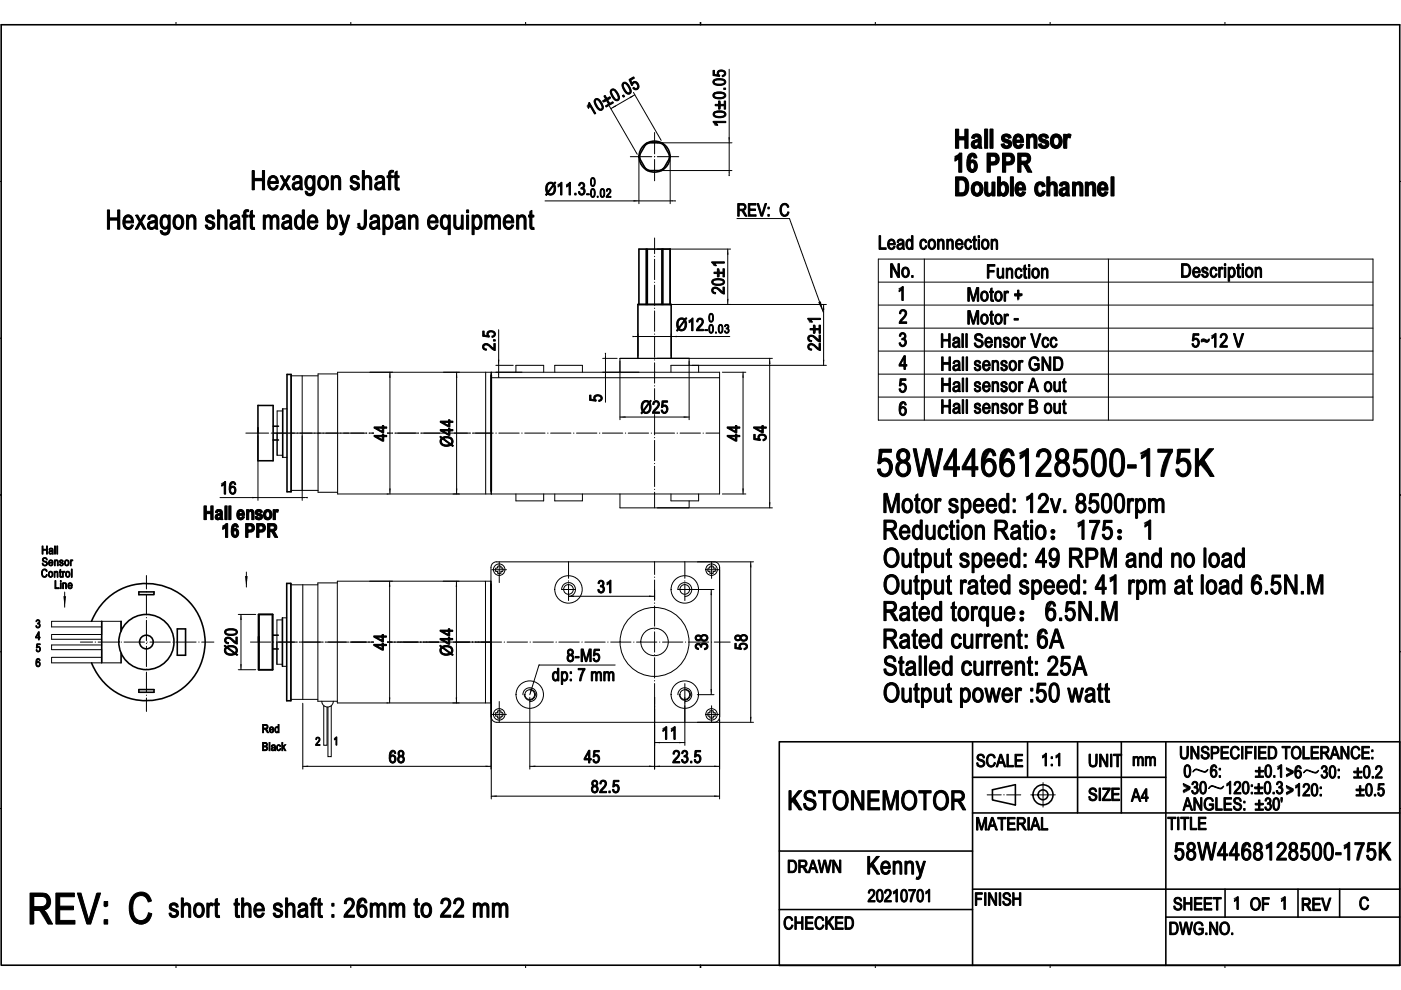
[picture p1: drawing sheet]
<svg xmlns="http://www.w3.org/2000/svg" width="297mm" height="210mm" viewBox="0 0 297 210" stroke-linecap="round" stroke-linejoin="round" font-family="sans-serif">
<defs><g id="words">
<text font-size="9.2" x="5.8" y="196">REV: C</text>
<text font-size="8.2" x="185.8" y="101">58W4466128500-175K</text>
<g font-size="5.7">
<text x="202.2" y="31.5">Hall sensor</text>
<text x="53.1" y="40.3">Hexagon shaft</text>
<text x="202.1" y="36.5">16 PPR</text>
<text x="202.2" y="41.6">Double channel</text>
<text x="22.4" y="48.6">Hexagon shaftmade by Japan eq</text>
<text x="95.9" y="48.6">uipment</text>
<text x="187.1" y="108.7">Motor speed: 12v. 8500rpm</text>
<text x="187" y="114.4">Reducti</text>
<text x="203.7" y="114.4">on Rati</text>
<text x="219.4" y="114.4">o：175：1</text>
<text x="187.2" y="120.3">Outputspeed: 49 RPMand no load</text>
<text x="187" y="131.6">Rated torq</text>
<text x="187.2" y="126">Outputrated speed: 41 rpm atload 6.5N.M</text>
<text x="210.1" y="131.6">ue：6.5N.M</text>
<text x="187" y="137.5">Rated current: 6A</text>
<text x="187.2" y="143.2">Stalled current: 25A</text>
<text x="187.2" y="148.9">Outputpower :50watt</text>
<text x="166.9" y="171.8">KSTONEMOTOR</text>
<text x="35.7" y="194.6">short the shaft: 26mm to 22 mm</text>
</g>
<g font-size="5.3">
<text x="183.6" y="185.4">Kenny</text>
<text x="248.9" y="182.4">58W4468128500-175K</text>
</g>
<g font-size="4.1">
<text x="186.1" y="52.9">Lead connection</text>
<text x="188.6" y="58.8">No.</text>
<text x="209.1" y="59">Function</text>
<text x="250.3" y="58.8">Description</text>
<text x="190.3" y="63.7">1</text>
<text x="205" y="63.9">Motor +</text>
<text x="190.5" y="68.6">2</text>
<text x="205" y="68.8">Motor -</text>
<text x="190.5" y="73.5">3</text>
<text x="199.3" y="73.7">Hall Sensor Vcc</text>
<text x="252.6" y="73.7">5~12 V</text>
<text x="190.5" y="83.2">5</text>
<text x="190.6" y="78.4">4</text>
<text x="199.4" y="78.6">Hall sensor GND</text>
<text x="199.4" y="83.1">Hall sensor A out</text>
<text x="190.5" y="88.1">6</text>
<text x="199.4" y="87.7">Hall sensor B out</text>
<text x="43" y="110.2">Hall ensor</text>
<text x="46.9" y="114">16 PPR</text>
</g>
<g font-size="3.8">
<text x="125.3" y="24.6" transform="rotate(-30 125.3 24.6)">10±0.05</text>
<text x="153.9" y="26.9" transform="rotate(-90 153.9 26.9)">1</text>
<text x="153.9" y="25.1" transform="rotate(-90 153.9 25.1)">0±0.05</text>
<text x="115.5" y="41.4">Ø11.3</text>
<text x="156.2" y="45.9">REV: C</text>
<text x="153.6" y="62.5" transform="rotate(-90 153.6 62.5)">20±1</text>
<text x="143.3" y="70.1">Ø12</text>
<text x="105" y="74.4" transform="rotate(-90 105 74.4)">2.5</text>
<text x="173.9" y="74.4" transform="rotate(-90 173.9 74.4)">22±1</text>
<text x="127.7" y="85.3" transform="rotate(-90 127.7 85.3)">5</text>
<text x="135.8" y="87.7">Ø25</text>
<text x="82" y="93.6" transform="rotate(-90 82 93.6)">4</text>
<text x="82" y="91.8" transform="rotate(-90 82 91.8)">4</text>
<text x="96" y="94.8" transform="rotate(-90 96 94.8)">Ø44</text>
<text x="156.9" y="93.6" transform="rotate(-90 156.9 93.6)">44</text>
<text x="162.5" y="93.6" transform="rotate(-90 162.5 93.6)">54</text>
<text x="46.7" y="104.8">16</text>
<text x="126.6" y="125.8">31</text>
<text x="81.9" y="137.9" transform="rotate(-90 81.9 137.9)">4</text>
<text x="81.9" y="136.1" transform="rotate(-90 81.9 136.1)">4</text>
<text x="150.1" y="137.9" transform="rotate(-90 150.1 137.9)">3</text>
<text x="150.1" y="136.1" transform="rotate(-90 150.1 136.1)">8</text>
<text x="158.5" y="137.9" transform="rotate(-90 158.5 137.9)">58</text>
<text x="50.3" y="139.2" transform="rotate(-90 50.3 139.2)">Ø20</text>
<text x="96" y="139.2" transform="rotate(-90 96 139.2)">Ø44</text>
<text x="120.1" y="140.3">8-M5</text>
<text x="117" y="144.4">dp: 7 mm</text>
<text x="82.4" y="161.8">68</text>
<text x="123.8" y="161.8">45</text>
<text x="140.2" y="156.8">11</text>
<text x="142.6" y="161.8">23.5</text>
<text x="250" y="161">UNSPECIFIED TOLERANCE:</text>
<text x="206.9" y="162.7">SCALE</text>
<text x="220.7" y="162.5">1:1</text>
<text x="230.7" y="162.6">UNIT</text>
<text x="240" y="162.4">mm</text>
<text x="250.9" y="164.9">0～6:</text>
<text x="266" y="164.9">±0.1&gt;6～30: ±0.2</text>
<text x="125.3" y="168.1">82.5</text>
<text x="230.7" y="169.8">SIZE</text>
<text x="239.8" y="170">A4</text>
<text x="250.7" y="168.4">&gt;30～120:±0.3&gt;120:</text>
<text x="250.8" y="171.9">ANGLES: ±30'</text>
<text x="287.3" y="168.8">±0.5</text>
<text x="206.8" y="176.1">MATERIAL</text>
<text x="247.5" y="176">TITLE</text>
<text x="166.9" y="185.1">DRAWN</text>
<text x="184" y="191.3">20210701</text>
<text x="166" y="197.1">CHECKED</text>
<text x="206.6" y="192">FINISH</text>
<text x="248.7" y="193">SHEET</text>
<text x="261.4" y="192.9">1 OF 1</text>
<text x="275.8" y="193.1">REV</text>
<text x="288.1" y="192.9">C</text>
<text x="247.8" y="198.2">DWG.NO.</text>
</g>
<g font-size="2.7">
<text x="124.3" y="41.9">-0.02</text>
<text x="125.1" y="39.5">0</text>
<text x="149.4" y="70.7">-0.03</text>
<text x="150.2" y="68.3">0</text>
</g>
<g font-size="2.4">
<text x="8.8" y="117.5">Hall</text>
<text x="8.7" y="122.4">Control</text>
<text x="8.8" y="120">Sensor</text>
<text x="11.5" y="124.9">Line</text>
<text x="7.5" y="133.2">3</text>
<text x="7.5" y="135.7">4</text>
<text x="7.5" y="141.4">6</text>
<text x="7.6" y="138.3">5</text>
<text x="55.5" y="155.4">Red</text>
<text x="55.5" y="159.2">Black</text>
<text x="66.8" y="158.1">2</text>
<text x="70.7" y="158.1">1</text>
</g>
</g></defs>
<g fill="none" stroke="#000" stroke-width=".21">
<path d="M37.3 4.8v.4M74.4 4.8v.4M111.4 4.8v.4M185.6 4.8v.4M222.6 4.8v.4M259.7 4.8v.4M0 38.5h.3M296.8 38.5h.3M0 71.7h.3M296.8 71.7h.3M0 138.2h.3M296.8 138.2h.3"/>
<path d="M0 171.5h.3M209.3 168.6h3M212.8 168.6h.1M213.4 168.6h3M218.5 168.6h5.2M221.1 166v5.2M296.8 171.5h.3M37.3 204.7v.5M74.4 204.7v.5M111.4 204.7v.5M185.6 204.7v.5M222.6 204.7v.5"/>
<path d="M259.7 204.7v.5"/>
</g>
<g fill="none" stroke="#000" stroke-width=".34">
<path d="M148.5 4.8v.4M0 105h.3M296.8 105h.3M206.2 157.3v47.5M217.9 157.3v7.6M228.5 157.3v15.1M237.7 157.3v15.1M247.2 157.3v47.5M296.8 157.3h-131.6v47.5h131.6v-199.6h-296.5v199.5h296.5M206.2 172.4h90.6M206.2 164.9h41M210.4 167.5l4.9-1.1v4.4l-4.9-1.1z"/>
<path d="M165.2 192.9h41M165.2 180.5h41M206.2 188.6h90.6M247.2 194.5h49.6M275.2 188.6v5.9M148.5 204.7v.5"/>
<circle cx="221.1" cy="168.6" r="1.04"/>
<circle cx="221.1" cy="168.6" r="2.13"/>
</g>
<g fill="#000" stroke="#000" stroke-width=".21">
<path d="M253.2 163.3a1.46 1.46 0 0 1 1.6 .2 .92 .92 0 0 0 1.3-.3 .82 .82 0 0 1-1.3 .4 1.38 1.38 0 0 0-1.6-.1l-.3 .2zM256.6 166.8a1.46 1.46 0 0 1 1.6 .2 .92 .92 0 0 0 1.3-.3 .82 .82 0 0 1-1.4 .5 1.38 1.38 0 0 0-1.6-.2l-.3 .3zM276.7 163.5a1.46 1.46 0 0 1 1.6 .2 .92 .92 0 0 0 1.3-.3 .82 .82 0 0 1-1.3 .4 1.38 1.38 0 0 0-1.7-.1l-.2 .2zM262.4 190.2h.1v2.7h-.2v-2.1l-.6 .4v-.3zM272.3 190.2h.2v2.7h-.3v-2.1l-.5 .4v-.3zM288.6 190.5a.9 .9 0 0 1 1-.3 .9 .9 0 0 1 .6 .8l-.3 .1a.7 .7 0 0 0-.9-.5 .7 .7 0 0 0-.4 1 .75 .75 0 0 0 .2 .9 .75 .75 0 0 0 .9 0l.2-.5 .3 .1a.96 .96 0 0 1-1.1 .9 .96 .96 0 0 1-.8-1.2v-.8z"/>
<path d="M230.9 160h.3v1.5a.63 .63 0 0 0 .6 .9 .63 .63 0 0 0 .5-.9v-1.5h.3v1.5a.91 .91 0 0 1-.8 1.2 .91 .91 0 0 1-.9-1.2zM233.1 160h.3l1.2 2.1v-2.1h.3v2.6h-.3l-1.2-2.1v2.1h-.3zM235.5 160h.3v2.6h-.3zM236.1 160h1.7v.3h-.7v2.3h-.3v-2.3h-.7z"/>
<path d="M250.2 158.3h.3v1.6a.63 .63 0 0 0 .6 .8 .63 .63 0 0 0 .6-.8v-1.6h.3v1.6a.91 .91 0 0 1-.9 1.1 .91 .91 0 0 1-.9-1.1zM252.5 158.3h.3l1.1 2.1v-2.1h.3v2.7h-.3l-1.1-2.1v2.1h-.3zM254.9 158.5a.83 .83 0 0 1 .9-.2 .83 .83 0 0 1 .5 .8h-.3a.5 .5 0 0 0-.4-.6 .5 .5 0 0 0-.5 .6 .5 .5 0 0 0 .6 .3 .85 .85 0 0 1 .6 1.1 .85 .85 0 0 1-1 .6 .85 .85 0 0 1-.6-1h.2a.55 .55 0 0 0 .7 .7 .55 .55 0 0 0 .3-.9h-.1a.89 .89 0 0 1-.9-.4 .89 .89 0 0 1 0-1zM256.8 158.3h.8a.8 .8 0 0 1 .9 .8 .8 .8 0 0 1-.9 .8h-.5v1.1h-.3zM257.1 158.6v1h.5a.48 .48 0 0 0 .6-.5 .48 .48 0 0 0-.6-.5zM258.9 158.3h1.6v.3h-1.3v.8h1.2v.4h-1.2v.9h1.3v.3h-1.6zM261.2 158.5a.9 .9 0 0 1 1-.2 .9 .9 0 0 1 .6 .7l-.3 .1a.7 .7 0 0 0-.9-.5 .7 .7 0 0 0-.4 1 .75 .75 0 0 0 .2 .9 .75 .75 0 0 0 .9 0l.2-.5 .3 .1a.96 .96 0 0 1-1.1 .9 .96 .96 0 0 1-.8-1.1v-.8zM263.2 158.3h.3v2.7h-.3zM264.1 158.3h1.4v.3h-1.2v.8h1.1v.4h-1.1v1.2h-.2zM266 158.3h.3v2.7h-.3zM266.8 158.3h1.6v.3h-1.3v.8h1.2v.4h-1.2v.9h1.4v.3h-1.7zM268.9 158.3h.7a1.17 1.17 0 0 1 1.1 1.6 1 1 0 0 1-1 1.1h-.8zM269.2 158.6v2.1a1.09 1.09 0 0 0 1.2-.8 1.09 1.09 0 0 0-.5-1.3zM271.8 158.3h1.8v.3h-.8v2.4h-.3v-2.4h-.7zM274.1 158.6a1.06 1.06 0 0 1 1.3-.2 1.06 1.06 0 0 1 .5 1.2 1.08 1.08 0 0 1-1 1.4 1.08 1.08 0 0 1-1.1-1.3zM274.4 158.7a1.23 1.23 0 0 0 .4 2 1.16 1.16 0 0 0 .8-1.1 1.16 1.16 0 0 0-.8-1zM276.2 158.3h.3v2.4h1.1v.3h-1.4zM278 158.3h1.6v.3h-1.3v.8h1.2v.4h-1.2v.9h1.3v.3h-1.6zM280 158.3h1a.74 .74 0 0 1 .8 .7 .74 .74 0 0 1-.6 .8l.8 1.2h-.4l-.3-.6a.78 .78 0 0 0-1-.6v1.2h-.3zM280.3 158.6v.9h.6a.44 .44 0 0 0 .6-.4 .44 .44 0 0 0-.5-.5zM282.8 158.3h.3l1 2.7h-.3l-.3-.8h-1l-.2 .8h-.3zM283 158.6l-.4 1.3h.8zM284.3 158.3h.3l1.1 2.1v-2.1h.3v2.7h-.3l-1.1-2.1v2.1h-.3zM286.8 158.5a.9 .9 0 0 1 .9-.2 .9 .9 0 0 1 .6 .7l-.2 .1a.7 .7 0 0 0-1-.5 .7 .7 0 0 0-.4 1 .75 .75 0 0 0 .2 .9 .75 .75 0 0 0 1 0l.2-.5 .3 .1a.96 .96 0 0 1-1.1 .9 .96 .96 0 0 1-.8-1.1v-.8zM288.7 158.3h1.6v.3h-1.3v.8h1.3v.4h-1.3v.9h1.4v.3h-1.7zM290.8 159h.3v.4h-.3zM290.8 160.6h.3v.4h-.3z"/>
<path d="M207 173.4h.5l.6 2.3 .7-2.3h.4v2.7h-.3v-2.3l-.7 2.3h-.2l-.7-2.4v2.4h-.3zM210.2 173.4h.3l1 2.7h-.3l-.3-.8h-1l-.2 .8h-.3zM210.4 173.7l-.4 1.3h.8zM211.6 173.4h1.7v.3h-.7v2.4h-.3v-2.4h-.7zM213.6 173.4h1.6v.3h-1.3v.8h1.2v.3h-1.2v.9h1.4v.4h-1.7zM215.7 173.4h.9a.74 .74 0 0 1 .8 .6 .74 .74 0 0 1-.6 .8l.8 1.3h-.3l-.3-.6a.78 .78 0 0 0-1-.6v1.2h-.3zM216 173.7v.9h.6a.44 .44 0 0 0 .5-.4 .44 .44 0 0 0-.5-.5zM217.9 173.4h.3v2.7h-.3zM219.3 173.4h.3l1 2.7h-.3l-.3-.8h-1l-.2 .8h-.3zM219.5 173.7l-.4 1.3h.8zM220.8 173.4h.3v2.3h1.1v.4h-1.4z"/>
<path d="M207.3 160.1a.83 .83 0 0 1 .9-.1 .83 .83 0 0 1 .5 .7l-.2 .1a.5 .5 0 0 0-.5-.7 .5 .5 0 0 0-.5 .6 .5 .5 0 0 0 .6 .4 .85 .85 0 0 1 .6 1 .85 .85 0 0 1-1 .7 .85 .85 0 0 1-.6-1h.2a.55 .55 0 0 0 .7 .6 .55 .55 0 0 0 .3-.8l-.1-.1a.89 .89 0 0 1-.9-.4 .89 .89 0 0 1 0-1zM209.5 160.2a.9 .9 0 0 1 .9-.2 .9 .9 0 0 1 .6 .7l-.2 .1a.7 .7 0 0 0-1-.5 .7 .7 0 0 0-.4 1 .75 .75 0 0 0 .2 .9 .75 .75 0 0 0 1 0l.2-.5 .3 .1a.96 .96 0 0 1-1.1 .9 .96 .96 0 0 1-.8-1.1v-.8zM212 160h.3l1 2.7h-.3l-.3-.8h-1l-.2 .8h-.3zM212.2 160.3l-.4 1.3h.8zM213.5 160h.3v2.3h1.1v.4h-1.4zM215.2 160h1.6v.3h-1.3v.8h1.2v.3h-1.2v.9h1.3v.4h-1.6z"/>
<path d="M231.1 167.3a.83 .83 0 0 1 .9-.2 .83 .83 0 0 1 .5 .8h-.3a.5 .5 0 0 0-.4-.6 .5 .5 0 0 0-.6 .6 .5 .5 0 0 0 .7 .4 .85 .85 0 0 1 .6 1 .85 .85 0 0 1-1 .6 .85 .85 0 0 1-.7-.9l.3-.1a.55 .55 0 0 0 .7 .7 .55 .55 0 0 0 .3-.9h-.1a.89 .89 0 0 1-.9-.4 .89 .89 0 0 1 0-1zM233 167.1h.3v2.7h-.3zM233.8 167.1h1.6v.3l-1.4 2.1h1.4v.3h-1.7v-.3l1.3-2.1h-1.2zM235.7 167.1h1.6v.3h-1.3v.9h1.2v.3h-1.2v.9h1.4v.3h-1.7z"/>
<path d="M247.6 173.3h1.7v.3h-.7v2.4h-.3v-2.4h-.7zM249.7 173.3h.3v2.7h-.3zM250.3 173.3h1.8v.3h-.7v2.4h-.3v-2.4h-.8zM252.4 173.3h.3v2.4h1v.3h-1.3zM254.1 173.3h1.6v.3h-1.3v.9h1.2v.3h-1.2v.9h1.3v.3h-1.6z"/>
<path d="M251.6 169.2h.3l1 2.7h-.3l-.3-.8h-1l-.2 .8h-.3zM251.8 169.5l-.4 1.3h.8zM253.1 169.2h.3l1.1 2.1v-2.1h.3v2.7h-.3l-1.1-2.1v2.1h-.3zM255.7 169.4a.95 .95 0 0 1 .9-.2 .95 .95 0 0 1 .7 .7l-.3 .1a.76 .76 0 0 0-1-.5 .76 .76 0 0 0-.4 1 .84 .84 0 0 0 .4 1 .84 .84 0 0 0 1-.2v-.5h-.6v-.3h.9v1a1.21 1.21 0 0 1-1.5 .2 1.21 1.21 0 0 1-.5-1.4zM257.8 169.2h.3v2.4h1v.3h-1.3zM259.5 169.2h1.6v.3h-1.3v.8h1.2v.3h-1.2v1h1.4v.3h-1.7zM261.8 169.3a.83 .83 0 0 1 .9-.1 .83 .83 0 0 1 .5 .7l-.3 .1a.5 .5 0 0 0-.5-.7 .5 .5 0 0 0-.5 .6 .5 .5 0 0 0 .7 .4 .85 .85 0 0 1 .6 1.1 .85 .85 0 0 1-1 .6 .85 .85 0 0 1-.7-1h.3a.55 .55 0 0 0 .6 .7 .55 .55 0 0 0 .4-.9l-.1-.1a.89 .89 0 0 1-.9-.4 .89 .89 0 0 1 0-1zM263.7 169.9h.3v.4h-.3zM263.7 171.5h.3v.4h-.3zM266.1 170.4h.7v-.7h.3v.7h.8v.3h-.8v.7h-.3v-.7h-.7zM266.1 171.6h1.8v.3h-1.8zM268.4 169.4a.66 .66 0 0 1 1 .1 .66 .66 0 0 1-.2 .9 .74 .74 0 0 1 .1 1.3 .74 .74 0 0 1-1.1-.5l.2-.1 .1 .3a.49 .49 0 0 0 .8-.2 .49 .49 0 0 0-.6-.6v-.3a.39 .39 0 0 0 .6-.3 .39 .39 0 0 0-.4-.5 .39 .39 0 0 0-.4 .4h-.3zM270.2 169.3a.75 .75 0 0 1 .8 .1 .75 .75 0 0 1 .3 .8 1.33 1.33 0 0 1-.7 1.7 1.29 1.29 0 0 1-.7-1.7zM270.4 169.5a2.19 2.19 0 0 0 0 2.1h.2a1.61 1.61 0 0 0 .2-2.1zM271.6 169.2h.3l-.1 .9h-.2z"/>
<path d="M251.3 162.3a.75 .75 0 0 1 .9 .1 .75 .75 0 0 1 .3 .8 1.33 1.33 0 0 1-.8 1.7 1.29 1.29 0 0 1-.7-1.7zM251.6 162.5a2.19 2.19 0 0 0 0 2.1l.2 .1a1.61 1.61 0 0 0 .1-2.2z"/>
<path d="M250.9 166.2l1.4 .7v.4l-1.4 .7v-.4l1.1-.5-1.1-.6zM252.9 165.9a.66 .66 0 0 1 1 .1 .66 .66 0 0 1-.2 .9 .74 .74 0 0 1 .1 1.3 .74 .74 0 0 1-1.2-.5h.3l.1 .2a.49 .49 0 0 0 .8-.2 .49 .49 0 0 0-.6-.6v-.3a.39 .39 0 0 0 .5-.3 .39 .39 0 0 0-.3-.4 .39 .39 0 0 0-.4 .4l-.3-.1zM254.7 165.9a.75 .75 0 0 1 .8 0 .75 .75 0 0 1 .3 .8 1.33 1.33 0 0 1-.7 1.7 1.29 1.29 0 0 1-.7-1.6zM254.9 166a2.19 2.19 0 0 0 0 2.1l.2 .1a1.61 1.61 0 0 0 .1-2.2z"/>
<path d="M257 162.3a.62 .62 0 0 1 .7 0 .62 .62 0 0 1 .3 .6h-.3a.41 .41 0 0 0-.4-.4 .41 .41 0 0 0-.4 .4v.6a.71 .71 0 0 1 .9-.1 .71 .71 0 0 1 .2 1 .67 .67 0 0 1-.7 .5 .67 .67 0 0 1-.6-.7v-1.2zM257 163.6a.54 .54 0 0 0-.1 .7 .54 .54 0 0 0 .7 .2 .54 .54 0 0 0 .1-.7 .54 .54 0 0 0-.7-.2zM258.5 162.9h.3v.4h-.3zM258.5 164.5h.3v.4h-.3zM266.9 162.7h.3v.7h.7v.3h-.7v.7h-.3v-.7h-.8v-.3h.8zM266.1 164.6h1.8v.3h-1.8zM268.5 162.3a.75 .75 0 0 1 .9 .1 .75 .75 0 0 1 .2 .8 1.33 1.33 0 0 1-.7 1.7 1.29 1.29 0 0 1-.7-1.7zM268.7 162.5a2.19 2.19 0 0 0 0 2.1l.2 .1a1.61 1.61 0 0 0 .2-2.2zM270 164.5h.3v.4h-.3zM271.6 162.2h.2v2.7h-.3v-2.1l-.6 .4v-.3z"/>
<path d="M260.7 165.7h.2v2.7h-.2v-2.1l-.6 .4v-.3zM261.9 165.9a.78 .78 0 0 1 1.1 .1 .78 .78 0 0 1-.2 1.1l-.8 1h1.1v.3h-1.5a2.53 2.53 0 0 1 1.1-1.6 .47 .47 0 0 0-.1-.8 .47 .47 0 0 0-.7 .6l-.2-.1zM263.7 165.9a.75 .75 0 0 1 .9 0 .75 .75 0 0 1 .2 .8 1.33 1.33 0 0 1-.7 1.7 1.29 1.29 0 0 1-.7-1.6zM263.9 166a2.19 2.19 0 0 0 0 2.1l.2 .1a1.61 1.61 0 0 0 .2-2.2zM265.3 166.5h.3v.3h-.3zM265.3 168h.3v.4h-.3zM266.7 166.2h.3v.7h.7v.3h-.7v.7h-.3v-.7h-.7v-.3h.7zM266 168.1h1.7v.3h-1.7zM268.3 165.9a.75 .75 0 0 1 .9 0 .75 .75 0 0 1 .3 .8 1.33 1.33 0 0 1-.8 1.7 1.29 1.29 0 0 1-.7-1.6zM268.6 166a2.19 2.19 0 0 0 0 2.1l.1 .1a1.61 1.61 0 0 0 .2-2.2zM269.9 168h.3v.4h-.3zM270.8 165.9a.66 .66 0 0 1 1 .1 .66 .66 0 0 1-.2 .9 .74 .74 0 0 1 .2 1.3 .74 .74 0 0 1-1.2-.5h.3v.2a.49 .49 0 0 0 .9-.2 .49 .49 0 0 0-.7-.6l.1-.3a.39 .39 0 0 0 .5-.3 .39 .39 0 0 0-.4-.4 .39 .39 0 0 0-.4 .4l-.3-.1z"/>
<path d="M272.8 162.8l1.4 .7v.4l-1.4 .7v-.3l1.1-.6-1.1-.5zM274.9 162.5a.62 .62 0 0 1 .7-.1 .62 .62 0 0 1 .3 .6h-.3a.41 .41 0 0 0-.4-.4 .41 .41 0 0 0-.4 .5v.6a.71 .71 0 0 1 1-.2 .71 .71 0 0 1 .1 1 .67 .67 0 0 1-.7 .6 .67 .67 0 0 1-.6-.7v-1.3zM274.9 163.8a.54 .54 0 0 0-.1 .7 .54 .54 0 0 0 .7 .2 .54 .54 0 0 0 .1-.8 .54 .54 0 0 0-.7-.1z"/>
<path d="M272.8 166.6l1.4 .7v.4l-1.4 .7v-.3l1.1-.6-1.1-.6zM275.4 166.2h.1v2.6h-.2v-2l-.6 .4v-.4zM276.5 166.3a.78 .78 0 0 1 1.1 .2 .78 .78 0 0 1-.2 1.1l-.8 1h1.1v.2h-1.5a2.53 2.53 0 0 1 1.1-1.5 .47 .47 0 0 0-.1-.8 .47 .47 0 0 0-.7 .5h-.2zM278.3 166.3a.75 .75 0 0 1 .9 0 .75 .75 0 0 1 .2 .9 1.33 1.33 0 0 1-.7 1.7 1.29 1.29 0 0 1-.7-1.7zM278.5 166.5a2.19 2.19 0 0 0 0 2.1h.2a1.61 1.61 0 0 0 .2-2.1zM279.9 166.9h.3v.4h-.3zM279.9 168.5h.3v.3h-.3zM288.2 166.6h.3v.8h.7v.3h-.7v.7h-.3v-.7h-.7v-.3h.7zM287.5 168.6h1.7v.2h-1.7zM289.8 166.3a.75 .75 0 0 1 .9 0 .75 .75 0 0 1 .3 .9 1.33 1.33 0 0 1-.8 1.7 1.29 1.29 0 0 1-.7-1.7zM290.1 166.5a2.19 2.19 0 0 0 0 2.1h.2a1.61 1.61 0 0 0 .1-2.1zM291.4 168.5h.3v.3h-.3zM292.4 166.2h1.1v.3h-.9l-.1 .7a.87 .87 0 0 1 1.1 .7 .87 .87 0 0 1-1 1l-.5-.5v-.3h.3a.47 .47 0 0 0 .5 .5 .47 .47 0 0 0 .4-.7 .46 .46 0 0 0-.3-.5 .46 .46 0 0 0-.6 .2h-.3z"/>
<path d="M280.3 162.5a.66 .66 0 0 1 1 .1 .66 .66 0 0 1-.2 1 .74 .74 0 0 1 .2 1.3 .74 .74 0 0 1-1.2-.5l.2-.1 .1 .3a.49 .49 0 0 0 .8-.3 .49 .49 0 0 0-.6-.5v-.3a.39 .39 0 0 0 .6-.3 .39 .39 0 0 0-.4-.5 .39 .39 0 0 0-.4 .4h-.3zM282.1 162.5a.75 .75 0 0 1 .9 .1 .75 .75 0 0 1 .2 .8 1.33 1.33 0 0 1-.7 1.7 1.29 1.29 0 0 1-.7-1.7zM282.3 162.7a2.19 2.19 0 0 0 .1 2.1h.1a1.61 1.61 0 0 0 .2-2.1zM283.7 163.1h.3v.4h-.3zM283.7 164.7h.3v.4h-.3zM287.7 162.9h.3v.7h.8v.3h-.8v.7h-.3v-.7h-.7v-.3h.7zM287 164.8h1.8v.3h-1.8zM289.4 162.5a.75 .75 0 0 1 .8 .1 .75 .75 0 0 1 .3 .8 1.33 1.33 0 0 1-.8 1.7 1.29 1.29 0 0 1-.6-1.7zM289.6 162.7a2.19 2.19 0 0 0 0 2.1h.2a1.61 1.61 0 0 0 .1-2.1zM290.9 164.7h.3v.4h-.3zM291.8 162.6a.78 .78 0 0 1 1.1 .1 .78 .78 0 0 1-.1 1.1l-.9 1h1.1v.3h-1.4a2.53 2.53 0 0 1 1-1.6 .47 .47 0 0 0-.1-.8 .47 .47 0 0 0-.6 .5h-.3z"/>
<path d="M167.1 182.4h.7a1.17 1.17 0 0 1 1.1 1.6 1 1 0 0 1-1 1.1h-.8zM167.4 182.7v2.1a1.09 1.09 0 0 0 1.2-.7 1.09 1.09 0 0 0-.5-1.4zM169.4 182.4h.9a.74 .74 0 0 1 .8 .7 .74 .74 0 0 1-.6 .8l.8 1.2h-.3l-.4-.6a.78 .78 0 0 0-1-.6v1.2h-.2zM169.6 182.7v.9h.7a.44 .44 0 0 0 .5-.4 .44 .44 0 0 0-.5-.5zM172.2 182.4h.3l.9 2.7h-.3l-.2-.8h-1l-.2 .8h-.3zM172.4 182.7l-.4 1.3h.8zM173.4 182.4h.4l.4 2.3 .5-2.3h.3l.5 2.3 .5-2.3h.3l-.6 2.7h-.3l-.5-2.4-.6 2.4h-.3zM176.5 182.4h.3l1.2 2.1v-2.1h.3v2.7h-.3l-1.2-2.1v2.1h-.3z"/>
<path d="M166.6 194.7a.9 .9 0 0 1 .9-.3 .9 .9 0 0 1 .6 .8l-.3 .1a.7 .7 0 0 0-.9-.5 .7 .7 0 0 0-.4 .9 .75 .75 0 0 0 .2 .9 .75 .75 0 0 0 .9 .1l.3-.5 .2 .1a.96 .96 0 0 1-1 .9 .96 .96 0 0 1-.9-1.2l.1-.8zM168.5 194.4h.3v1.1h1.2v-1.1h.3v2.7h-.3v-1.2h-1.2v1.2h-.3zM170.8 194.4h1.6v.4h-1.3v.8h1.2v.3h-1.2v.9h1.3v.3h-1.6zM173.1 194.7a.9 .9 0 0 1 1-.3 .9 .9 0 0 1 .6 .8l-.3 .1a.7 .7 0 0 0-.9-.5 .7 .7 0 0 0-.4 .9 .75 .75 0 0 0 .2 .9 .75 .75 0 0 0 .9 .1l.2-.5 .3 .1a.96 .96 0 0 1-1.1 .9 .96 .96 0 0 1-.8-1.2v-.8zM175.1 194.4h.3v1.3l1-1.3h.4l-.9 1.1 1 1.6h-.4l-.8-1.3-.3 .4v.9h-.3zM177.1 194.4h1.6v.4h-1.3v.8h1.2v.3h-1.2v.9h1.4v.3h-1.7zM179.2 194.4h.7a1.17 1.17 0 0 1 1.1 1.6 1 1 0 0 1-1 1.1h-.8zM179.5 194.8v2a1.09 1.09 0 0 0 1.2-.7 1.09 1.09 0 0 0-.6-1.3z"/>
<path d="M206.8 189.4h1.5v.3h-1.2v.8h1v.3h-1v1.2h-.3zM208.8 189.4h.3v2.6h-.3zM209.6 189.4h.3l1.1 2.1v-2.1h.3v2.6h-.3l-1.1-2.1v2.1h-.3zM211.9 189.4h.3v2.6h-.3zM212.9 189.5a.83 .83 0 0 1 .9-.1 .83 .83 0 0 1 .5 .7h-.3a.5 .5 0 0 0-.5-.6 .5 .5 0 0 0-.5 .6 .5 .5 0 0 0 .7 .4 .85 .85 0 0 1 .6 1 .85 .85 0 0 1-1 .7 .85 .85 0 0 1-.7-1h.3a.55 .55 0 0 0 .6 .6 .55 .55 0 0 0 .3-.9 .89 .89 0 0 1-1-.4 .89 .89 0 0 1 .1-1zM214.7 189.4h.3v1.1h1.2v-1.1h.2v2.6h-.2v-1.2h-1.2v1.2h-.3z"/>
<path d="M248 195.6h.7a1.17 1.17 0 0 1 1.1 1.6 1 1 0 0 1-1 1h-.8zM248.3 195.9v2a1.09 1.09 0 0 0 1.2-.7 1.09 1.09 0 0 0-.5-1.3zM250 195.6h.4l.4 2.3 .5-2.3h.3l.5 2.3 .5-2.3h.3l-.6 2.6h-.3l-.5-2.3-.6 2.3h-.3zM253.5 195.8a.95 .95 0 0 1 .9-.3 .95 .95 0 0 1 .7 .8l-.3 .1a.76 .76 0 0 0-1-.5 .76 .76 0 0 0-.4 1 .84 .84 0 0 0 .4 1 .84 .84 0 0 0 1-.2v-.5h-.6v-.3h.9v1a1.21 1.21 0 0 1-1.5 .2 1.21 1.21 0 0 1-.5-1.5zM255.6 197.9h.3v.3h-.3zM256.5 195.6h.2l1.2 2.1v-2.1h.3v2.6h-.3l-1.2-2v2h-.2zM258.9 195.9a1.06 1.06 0 0 1 1.3-.2 1.06 1.06 0 0 1 .5 1.2 1.08 1.08 0 0 1-1 1.4 1.08 1.08 0 0 1-1.1-1.4zM259.3 195.9a1.23 1.23 0 0 0 .3 2.1 1.16 1.16 0 0 0 .8-1.1 1.16 1.16 0 0 0-.8-1.1zM261.1 197.9h.3v.3h-.3z"/>
<path d="M249.1 190.5a.83 .83 0 0 1 .9-.2 .83 .83 0 0 1 .5 .8h-.2a.5 .5 0 0 0-.5-.6 .5 .5 0 0 0-.5 .6 .5 .5 0 0 0 .6 .4 .85 .85 0 0 1 .6 1 .85 .85 0 0 1-1 .7 .85 .85 0 0 1-.6-1h.2a.55 .55 0 0 0 .7 .6 .55 .55 0 0 0 .3-.9h-.1a.89 .89 0 0 1-.9-.4 .89 .89 0 0 1 0-1zM251 190.4h.3v1.1h1.1v-1.1h.3v2.6h-.3v-1.2h-1.1v1.2h-.3zM253.2 190.4h1.6v.3h-1.3v.8h1.3v.3h-1.3v.9h1.4v.3h-1.7zM255.3 190.4h1.6v.3h-1.3v.8h1.2v.3h-1.2v.9h1.3v.3h-1.6zM257.2 190.4h1.7v.3h-.7v2.3h-.3v-2.3h-.7z"/>
<path d="M265.4 190.7a1.06 1.06 0 0 1 1.3-.2 1.06 1.06 0 0 1 .5 1.2 1.08 1.08 0 0 1-1 1.4 1.08 1.08 0 0 1-1-1.3zM265.8 190.8a1.23 1.23 0 0 0 .4 2 1.16 1.16 0 0 0 .8-1.1 1.16 1.16 0 0 0-.8-1.1zM267.6 190.4h1.5v.3h-1.2v.8h1v.4h-1v1.2h-.3z"/>
<path d="M276.1 190.5h.9a.74 .74 0 0 1 .8 .6 .74 .74 0 0 1-.6 .8l.8 1.2h-.3l-.3-.5a.78 .78 0 0 0-1-.6v1.1h-.3zM276.4 190.8v.8h.6a.44 .44 0 0 0 .5-.4 .44 .44 0 0 0-.5-.4zM278.3 190.5h1.6v.3h-1.3v.8h1.2v.3h-1.2v.9h1.4v.3h-1.7zM280.2 190.5h.3l.7 2.3 .7-2.3h.3l-.9 2.6h-.3z"/>
</g>
<path d="M221.1 159.7h4.2v2.8h-4.2z" fill="#fff"/>
<g fill="#000" stroke="#000" stroke-width=".21">
<path d="M221.7 159.8h.2v2.7h-.3v-2.1l-.6 .4v-.4zM224.5 159.8h.2v2.7h-.3v-2.1l-.5 .4v-.4z"/>
<path d="M222.9 160.5h.3v.4h-.3zM222.9 162.1h.3v.4h-.3z"/>
<path d="M240.7 167.3h.3l.9 2.7h-.3l-.3-.8h-.9l-.3 .8h-.3zM240.8 167.6l-.4 1.3h.8zM242.9 167.3h.3v1.8h.3v.3h-.3v.6h-.3v-.6h-1v-.3zM242.9 167.8l-.7 1.3h.7z"/>
<path d="M240.2 160.5h.3v.2a.49 .49 0 0 1 .5-.3 .49 .49 0 0 1 .4 .4 .54 .54 0 0 1 .7-.3 .54 .54 0 0 1 .3 .6v1.3h-.3v-1.2a.38 .38 0 0 0-.4-.5 .38 .38 0 0 0-.2 .6v1.1h-.3v-1.5l-.2-.2-.3 .1-.2 .4v1.2h-.3zM242.8 160.5h.3v.2a.49 .49 0 0 1 .4-.3 .49 .49 0 0 1 .5 .4 .54 .54 0 0 1 .6-.3 .54 .54 0 0 1 .4 .6v1.3h-.3v-1.2a.38 .38 0 0 0-.4-.5 .38 .38 0 0 0-.3 .6v1.1h-.2l-.1-1.5-.1-.2-.3 .1-.2 .4v1.2h-.3z"/>
</g>
<path d="M167.3 167.6h38v4.3h-38z" fill="#fff"/>
<g fill="#000" stroke="#000" stroke-width=".21">
<path d="M167.3 167.7h.4v2l1.7-2h.6l-1.4 1.7 1.4 2.4h-.6l-1.1-2.1-.6 .7v1.4h-.4zM170.8 167.9a1.24 1.24 0 0 1 1.4-.2 1.24 1.24 0 0 1 .7 1.1l-.4 .1a.75 .75 0 0 0-.9-.8 .75 .75 0 0 0-.6 1l.4 .2a1.67 1.67 0 0 1 1.6 1.1 1.33 1.33 0 0 1-1.3 1.5 1.33 1.33 0 0 1-1.3-1.4l.4-.1a.9 .9 0 0 0 .8 1 .9 .9 0 0 0 1-.9 2.03 2.03 0 0 0-1.5-.8 1.1 1.1 0 0 1-.3-1.8zM173.5 167.7h2.6v.5h-1v3.6h-.5v-3.6h-1.1zM180.5 167.7h.5l1.7 3.2v-3.2h.5v4.1h-.5l-1.7-3.2v3.2h-.5zM184 167.7h2.4v.5h-2v1.2h1.9v.5h-1.9v1.4h2.1v.5h-2.5zM187.2 167.7h.7l1 3.5 .9-3.5h.7v4.1h-.5v-3.5l-.9 3.5h-.5l-.9-3.5v3.5h-.5zM194.8 167.7h2.6v.5h-1.1v3.6h-.4v-3.6h-1.1z"/>
<path d="M177.1 168.2a1.58 1.58 0 0 1 1.8-.4 1.58 1.58 0 0 1 .9 1.6 1.8 1.8 0 0 1-.4 1.9 1.8 1.8 0 0 1-1.8 .4 2.58 2.58 0 0 1-.5-3.5zM177.4 168.5a2.05 2.05 0 0 0 .5 2.8 1.31 1.31 0 0 0 1.5-1.6 1.24 1.24 0 0 0-.4-1.3 1.24 1.24 0 0 0-1.4-.1z"/>
<path d="M191.6 168.2a1.58 1.58 0 0 1 1.9-.4 1.58 1.58 0 0 1 .9 1.6 1.8 1.8 0 0 1-.5 1.9 1.8 1.8 0 0 1-1.8 .4 2.58 2.58 0 0 1-.5-3.5zM192 168.5a2.05 2.05 0 0 0 .5 2.8 1.31 1.31 0 0 0 1.4-1.6 1.24 1.24 0 0 0-.4-1.3 1.24 1.24 0 0 0-1.3-.1z"/>
<path d="M198.3 168.2a1.58 1.58 0 0 1 1.9-.4 1.58 1.58 0 0 1 .9 1.6 1.8 1.8 0 0 1-.4 1.9 1.8 1.8 0 0 1-1.9 .4 2.58 2.58 0 0 1-.5-3.5zM198.7 168.5a2.05 2.05 0 0 0 .5 2.8 1.31 1.31 0 0 0 1.5-1.6 1.24 1.24 0 0 0-.4-1.3 1.24 1.24 0 0 0-1.4-.1z"/>
<path d="M201.8 167.7h1.5a1.11 1.11 0 0 1 1.2 1 1.11 1.11 0 0 1-1 1.2l.5 .6 .7 1.3h-.5l-.5-.9a1.18 1.18 0 0 0-1.5-.9v1.8h-.4zM202.2 168.1v1.4h1a.67 .67 0 0 0 .8-.6 .67 .67 0 0 0-.7-.8z"/>
</g>
<path d="M184 181.7h14v4.8h-14z" fill="#fff"/>
<g fill="#000" stroke="#000" stroke-width=".21">
<path d="M184 181.7h.4v1.8l1.5-1.8h.5l-1.3 1.5 1.4 2.2h-.6l-1-1.9-.5 .6v1.3h-.4zM189.4 182.7h.3v.4a.8 .8 0 0 1 1.1-.4 .8 .8 0 0 1 .4 1v1.7h-.4v-1.7a.54 .54 0 0 0-.4-.7 .54 .54 0 0 0-.6 .6v1.8h-.4zM191.9 182.7h.3v.4a.8 .8 0 0 1 1.1-.4 .8 .8 0 0 1 .4 1v1.7h-.4v-1.7a.54 .54 0 0 0-.4-.7 .54 .54 0 0 0-.6 .6v1.8h-.4zM194.2 182.7h.4l.6 2.1 .6-2.1h.4l-.8 2.8a.88 .88 0 0 1-1.1 1v-.5a.5 .5 0 0 0 .6-.1 .5 .5 0 0 0 .1-.5z"/>
<path d="M184.3 188.8a.78 .78 0 0 1 1.1 .1 .78 .78 0 0 1-.1 1.1l-.9 1h1.1v.3h-1.5a2.53 2.53 0 0 1 1.1-1.6 .47 .47 0 0 0-.1-.8 .47 .47 0 0 0-.6 .6l-.3-.1zM186.1 188.8a.75 .75 0 0 1 .9 0 .75 .75 0 0 1 .2 .8 1.33 1.33 0 0 1-.7 1.7 1.29 1.29 0 0 1-.7-1.6zM186.3 188.9a2.19 2.19 0 0 0 .1 2.1l.1 .1a1.61 1.61 0 0 0 .2-2.2zM187.7 188.8a.78 .78 0 0 1 1.2 .1 .78 .78 0 0 1-.2 1.1l-.8 1h1.1v.3h-1.5a2.53 2.53 0 0 1 1.1-1.6 .47 .47 0 0 0-.2-.8 .47 .47 0 0 0-.6 .6l-.3-.1zM190.1 188.6h.2v2.7h-.3v-2.1l-.6 .4v-.3zM191.3 188.8a.75 .75 0 0 1 .8 0 .75 .75 0 0 1 .3 .8 1.33 1.33 0 0 1-.7 1.7 1.29 1.29 0 0 1-.7-1.6zM191.5 188.9a2.19 2.19 0 0 0 0 2.1l.2 .1a1.61 1.61 0 0 0 .1-2.2zM192.7 188.7h1.4v.2a4.4 4.4 0 0 0-.9 2.4h-.2v-.5l.3-.9 .5-.9h-1.1zM194.7 188.8a.75 .75 0 0 1 .9 0 .75 .75 0 0 1 .2 .8 1.33 1.33 0 0 1-.7 1.7 1.29 1.29 0 0 1-.7-1.6zM194.9 188.9a2.19 2.19 0 0 0 0 2.1l.2 .1a1.61 1.61 0 0 0 .2-2.2zM196.9 188.6h.2v2.7h-.3v-2.1l-.5 .4v-.3z"/>
<path d="M187 183a1.05 1.05 0 0 1 1.3-.2 1.05 1.05 0 0 1 .5 1.2v.2h-1.7a.66 .66 0 0 0 .4 .8 .66 .66 0 0 0 .9-.4h.4a1.06 1.06 0 0 1-1.4 .8 1.06 1.06 0 0 1-.7-1.3zM187.3 183.2l-.2 .6h1.3a.64 .64 0 0 0-.3-.7 .64 .64 0 0 0-.8 .1z"/>
</g>
<g fill="#fff">
<path d="M187.4 104.6h60.2v5.3h-60.2z"/>
<path d="M187.4 110.3h57.9v4.3h-57.9z"/>
<path d="M187.4 116.1h77.1v5.4h-77.1z"/>
<path d="M187.4 121.8h93.8v5.3h-93.8z"/>
<path d="M187.4 127.5h50.3v5.3h-50.3z"/>
<path d="M187.4 133.4h38.7v4.2h-38.7z"/>
<path d="M187.4 139.1h43.4v4.2h-43.4z"/>
<path d="M187.4 144.7h48.2v5.4h-48.2z"/>
</g>
<g fill="#000" stroke="#000" stroke-width=".21">
<path d="M187.4 104.6h.7l1 3.5 .9-3.5h.7v4.1h-.5v-3.4l-1 3.4h-.4l-.9-3.5v3.5h-.5zM194 116.6l.5-.3v1.1h.4v.4h-.4v1.9l.1 .2 .3 .1v.4a.69 .69 0 0 1-.7-.2 .69 .69 0 0 1-.2-.7v-1.7h-.3v-.4h.3zM194.2 105l.4-.3v1.1h.4v.4h-.4v1.9l.1 .2 .3 .1 .1 .4a.69 .69 0 0 1-.8-.2 .69 .69 0 0 1-.1-.7v-1.7h-.3v-.4h.3zM196.3 111.4h.4v1.7a.63 .63 0 0 0 .4 .9 .63 .63 0 0 0 .8-.6v-2h.4v3h-.4v-.4a.88 .88 0 0 1-1.1 .4 .88 .88 0 0 1-.5-1.1zM198.2 105.8h.4v.4a.55 .55 0 0 1 .4-.5 .55 .55 0 0 1 .6 .2l-.2 .4a.51 .51 0 0 0-.6 .1 .51 .51 0 0 0-.1 .6v1.7h-.5zM199.2 111.8a1.01 1.01 0 0 1 1.1-.4 1.01 1.01 0 0 1 .7 .9l-.4 .1a.61 .61 0 0 0-.7-.6 .61 .61 0 0 0-.5 .8l-.1 .3a.75 .75 0 0 0 .1 .8 .75 .75 0 0 0 .9 .3l.3-.7 .4 .1a1.06 1.06 0 0 1-1.1 1.1 1.06 1.06 0 0 1-1-1.2l.1-1.1zM201.4 105.9a1 1 0 0 1 1.7 .6l-.4 .1a.52 .52 0 0 0-.6-.5 .52 .52 0 0 0-.5 .5l.2 .2a1.4 1.4 0 0 1 1.4 1 1.02 1.02 0 0 1-1 1 1.02 1.02 0 0 1-1.1-.9l.5-.1a.54 .54 0 0 0 .6 .6 .54 .54 0 0 0 .4-.8 1.56 1.56 0 0 1-1.4-1zM200.9 116.6l.4-.3v1.1h.4v.4h-.4v1.9l.1 .2 .3 .1 .1 .4a.69 .69 0 0 1-.8-.2 .69 .69 0 0 1-.1-.7v-1.7h-.3v-.4h.3zM201.5 110.7l.5-.3v1h.4v.4h-.4v2l.1 .2h.3l.1 .4a.69 .69 0 0 1-.8-.1 .69 .69 0 0 1-.2-.8v-1.7h-.3v-.4h.3zM203.8 117.5a1 1 0 0 1 1.6 .6l-.4 .1a.52 .52 0 0 0-.5-.5 .52 .52 0 0 0-.5 .5l.1 .2a1.4 1.4 0 0 1 1.4 1 1.02 1.02 0 0 1-1 1 1.02 1.02 0 0 1-1-.9l.4-.1a.54 .54 0 0 0 .6 .6 .54 .54 0 0 0 .4-.8 1.56 1.56 0 0 1-1.4-1zM206.8 111.4h.4v.4a.88 .88 0 0 1 1.1-.3 .88 .88 0 0 1 .4 1.1v1.8h-.4v-1.8a.59 .59 0 0 0-.5-.8 .59 .59 0 0 0-.6 .7v1.9h-.4zM217.2 110.7l.4-.3v1h.4v.4h-.4v2l.1 .2h.3l.1 .4a.69 .69 0 0 1-.8-.1 .69 .69 0 0 1-.1-.8v-1.7h-.3v-.4h.3z"/>
<path d="M218.7 104.6h.2v4.1h-.4v-3.2l-.8 .6v-.5zM220.5 104.9a1.16 1.16 0 0 1 1.6 .2 1.16 1.16 0 0 1-.2 1.6l-1.2 1.6h1.6v.4h-2.2a3.9 3.9 0 0 1 1.5-2.2 .77 .77 0 0 0 .3-1 .77 .77 0 0 0-1-.4l-.3 .3v.5l-.4-.1zM222.7 105.8h.4l.7 2.4 .7-2.4h.4l-.9 2.9h-.4zM225.5 108.2h.5v.5h-.5zM229.6 110.3h.2v4.1h-.4v-3.2l-.8 .6v-.5zM231.2 104.7h1.7v.5h-1.4l-.2 1.1a1.1 1.1 0 0 1 1.4 0 1.1 1.1 0 0 1 .3 1.3 1.09 1.09 0 0 1-1.1 1.2 1.09 1.09 0 0 1-1.1-1.1l.4-.1a.67 .67 0 0 0 .7 .8 .67 .67 0 0 0 .7-.7 .75 .75 0 0 0-.3-1.1 .75 .75 0 0 0-1 .2h-.4zM231 110.4h2.2v.3a7.1 7.1 0 0 0-1.3 3.7h-.4l.1-1.2 .4-1.3 .6-1.1h-1.6zM234.1 110.4h1.7v.4h-1.4l-.2 1.2a1.1 1.1 0 0 1 1.4 0 1.1 1.1 0 0 1 .3 1.3 1.09 1.09 0 0 1-1.1 1.2 1.09 1.09 0 0 1-1.1-1.2h.4a.67 .67 0 0 0 .7 .7 .67 .67 0 0 0 .6-.7 .75 .75 0 0 0-.2-1 .75 .75 0 0 0-1 .2h-.4zM239.1 105.8h.4v.4a.55 .55 0 0 1 .3-.5 .55 .55 0 0 1 .6 .2l-.1 .4a.51 .51 0 0 0-.6 .1 .51 .51 0 0 0-.2 .6v1.7h-.4zM243.5 105.8h.4v.4a.73 .73 0 0 1 .7-.5 .73 .73 0 0 1 .7 .5 .8 .8 0 0 1 1-.5 .8 .8 0 0 1 .5 1v2h-.4v-1.9a.53 .53 0 0 0-.4-.7 .53 .53 0 0 0-.6 .6v2h-.5v-1.9a.53 .53 0 0 0-.5-.7 .53 .53 0 0 0-.5 .7v1.9h-.4zM243.7 110.3h.3v4.1h-.4v-3.2l-.9 .6v-.5zM191.2 117.4h.5v1.6a.63 .63 0 0 0 .3 1 .63 .63 0 0 0 .8-.7v-1.9h.4v2.9h-.4v-.4a.88 .88 0 0 1-1.1 .4 .88 .88 0 0 1-.5-1.1z"/>
<path d="M191.2 123h.5v1.7a.63 .63 0 0 0 .3 .9 .63 .63 0 0 0 .8-.6v-2h.4v3h-.4v-.4a.88 .88 0 0 1-1.1 .4 .88 .88 0 0 1-.5-1.1zM193.7 127.9l.4-.3v1.1h.4v.4h-.4v1.9l.1 .2 .3 .1 .1 .4a.69 .69 0 0 1-.8-.2 .69 .69 0 0 1-.1-.7v-1.7h-.3v-.4h.3zM193.7 133.8l.4-.3v1h.4v.4h-.4v2l.1 .2h.3l.1 .4a.69 .69 0 0 1-.8-.1 .69 .69 0 0 1-.1-.8v-1.7h-.3v-.4h.3zM194 122.3l.5-.3v1h.4v.4h-.4v2l.1 .2h.3v.4a.69 .69 0 0 1-.7-.1 .69 .69 0 0 1-.2-.8v-1.7h-.3v-.4h.3zM198.1 117.4h.4v1.6a.63 .63 0 0 0 .4 1 .63 .63 0 0 0 .8-.7v-1.9h.4v2.9h-.4v-.4a.88 .88 0 0 1-1.1 .4 .88 .88 0 0 1-.5-1.1zM198.1 123h.4v1.7a.63 .63 0 0 0 .4 .9 .63 .63 0 0 0 .8-.6v-2h.4v3h-.4v-.4a.88 .88 0 0 1-1.1 .4 .88 .88 0 0 1-.5-1.1zM200.9 122.3l.4-.3v1h.4v.4h-.4v2l.1 .2h.3l.1 .4a.69 .69 0 0 1-.8-.1 .69 .69 0 0 1-.1-.8v-1.7h-.3v-.4h.3zM201.9 127.9l.5-.3v1.1h.4v.4h-.4v1.9l.1 .2 .3 .1v.4a.69 .69 0 0 1-.7-.2 .69 .69 0 0 1-.2-.7v-1.7h-.3v-.4h.3zM202 134.9a1.01 1.01 0 0 1 1.1-.4 1.01 1.01 0 0 1 .7 .9l-.4 .1a.61 .61 0 0 0-.7-.6 .61 .61 0 0 0-.5 .7v.4a.75 .75 0 0 0 .1 .8 .75 .75 0 0 0 .8 .3l.3-.7 .5 .1a1.06 1.06 0 0 1-1.2 1.1 1.06 1.06 0 0 1-.9-1.2v-1.1zM203.6 123h.4v.5a.55 .55 0 0 1 .4-.5 .55 .55 0 0 1 .6 .1l-.2 .5a.51 .51 0 0 0-.6 0 .51 .51 0 0 0-.1 .6v1.8h-.5zM204.3 134.5h.4v1.7a.63 .63 0 0 0 .4 .9 .63 .63 0 0 0 .8-.6v-2h.4v3h-.4v-.4a.88 .88 0 0 1-1.1 .4 .88 .88 0 0 1-.5-1.1zM206 128.7h.4v.4a.55 .55 0 0 1 .3-.5 .55 .55 0 0 1 .6 .2l-.1 .4a.51 .51 0 0 0-.7 .1 .51 .51 0 0 0-.1 .6v1.7h-.4z"/>
<path d="M207 134.5h.4v.5a.55 .55 0 0 1 .4-.5 .55 .55 0 0 1 .5 .1l-.1 .5a.51 .51 0 0 0-.6 0 .51 .51 0 0 0-.2 .6v1.8h-.4zM208.7 134.5h.4v.5a.55 .55 0 0 1 .3-.5 .55 .55 0 0 1 .6 .1l-.1 .5a.51 .51 0 0 0-.7 0 .51 .51 0 0 0-.1 .6v1.8h-.4zM208.1 122.3l.4-.3v1h.5v.4h-.5v2l.1 .2h.4v.4a.69 .69 0 0 1-.8-.1 .69 .69 0 0 1-.1-.8v-1.7h-.3v-.4h.3zM210.4 128.7h.4v1.6a.63 .63 0 0 0 .4 1 .63 .63 0 0 0 .7-.7l.1-1.9h.3v2.9h-.3v-.4a.88 .88 0 0 1-1.2 .4 .88 .88 0 0 1-.4-1.1zM213.1 134.5h.4v.4a.88 .88 0 0 1 1.1-.3 .88 .88 0 0 1 .5 1.1v1.8h-.5v-1.8a.59 .59 0 0 0-.4-.8 .59 .59 0 0 0-.7 .6v2h-.4zM216.4 123.2a1 1 0 0 1 1.7 .6l-.4 .1a.52 .52 0 0 0-.6-.5 .52 .52 0 0 0-.5 .5l.2 .2a1.4 1.4 0 0 1 1.4 1 1.02 1.02 0 0 1-1 1 1.02 1.02 0 0 1-1.1-1h.5a.54 .54 0 0 0 .6 .5 .54 .54 0 0 0 .4-.7 1.56 1.56 0 0 1-1.4-1.1zM215.9 133.8l.4-.3v1h.4v.4h-.4v2l.1 .2h.3l.1 .4a.69 .69 0 0 1-.8-.1 .69 .69 0 0 1-.1-.8v-1.7h-.3v-.4h.3zM224.6 131.1h.5v.5h-.5zM226.2 127.6h1.7v.5h-1.4l-.2 1.1a1.1 1.1 0 0 1 1.4 0 1.1 1.1 0 0 1 .3 1.3 1.09 1.09 0 0 1-1.1 1.2 1.09 1.09 0 0 1-1.1-1.1l.4-.1a.67 .67 0 0 0 .7 .8 .67 .67 0 0 0 .7-.7 .75 .75 0 0 0-.3-1.1 .75 .75 0 0 0-1 .3l-.4-.1zM228.7 127.6h.5l1.7 3.2v-3.2h.5v4h-.5l-1.7-3.2v3.2h-.5zM232.3 131.1h.4v.5h-.4zM233.5 116.2h.6l1 3.5 1-3.5h.6v4.1h-.4v-3.4l-1 3.4h-.4l-1-3.5v3.5h-.4z"/>
<path d="M233.6 127.6h.7l1 3.4 .9-3.4h.7v4h-.5v-3.4l-.9 3.4h-.5l-.9-3.5v3.5h-.5zM236.4 121.9h.2v4.1h-.4v-3.2l-.8 .6v-.5zM239.3 123h.4v.5a.55 .55 0 0 1 .4-.5 .55 .55 0 0 1 .6 .1l-.2 .5a.51 .51 0 0 0-.6 0 .51 .51 0 0 0-.1 .6v1.8h-.5zM241.6 117.4h.4v.4a.88 .88 0 0 1 1.1-.4 .88 .88 0 0 1 .5 1.1v1.8h-.5v-1.8a.59 .59 0 0 0-.4-.8 .59 .59 0 0 0-.7 .7v1.9h-.4zM243.7 123h.4v.4a.73 .73 0 0 1 .7-.4 .73 .73 0 0 1 .7 .5 .8 .8 0 0 1 1-.5 .8 .8 0 0 1 .5 1v2h-.4v-1.9a.53 .53 0 0 0-.4-.7 .53 .53 0 0 0-.6 .6v2h-.5v-1.9a.53 .53 0 0 0-.5-.7 .53 .53 0 0 0-.5 .7v1.9h-.4zM248.4 117.4h.4v.4a.88 .88 0 0 1 1.2-.4 .88 .88 0 0 1 .4 1.1v1.8h-.4v-1.8a.59 .59 0 0 0-.5-.8 .59 .59 0 0 0-.6 .7v1.9h-.5zM252 122.3l.4-.3v1h.4v.4h-.4v2l.1 .2h.3l.1 .4a.69 .69 0 0 1-.8-.1 .69 .69 0 0 1-.1-.8v-1.7h-.3v-.4h.3zM254.7 121.9h.4v4.1h-.4zM255.3 116.2h.4v4.1h-.4zM268.3 125.4h.4v.6h-.4zM269.8 122h1.7v.4h-1.4l-.1 1.1a1.1 1.1 0 0 1 1.3 .1 1.1 1.1 0 0 1 .3 1.3 1.09 1.09 0 0 1-1.1 1.2 1.09 1.09 0 0 1-1.1-1.2h.5a.67 .67 0 0 0 .6 .7 .67 .67 0 0 0 .7-.7 .75 .75 0 0 0-.2-1 .75 .75 0 0 0-1.1 .2h-.4zM272.3 121.9h.5l1.8 3.2v-3.2h.4v4.1h-.5l-1.7-3.2v3.2h-.5z"/>
<path d="M275.9 125.4h.5v.6h-.5zM277.3 121.9h.6l1 3.5 1-3.5h.6v4.1h-.4v-3.4l-1 3.4h-.4l-1-3.5v3.5h-.4zM187.9 139.4a1.24 1.24 0 0 1 1.3-.3 1.24 1.24 0 0 1 .7 1.2h-.4a.75 .75 0 0 0-.8-.8 .75 .75 0 0 0-.6 1l.3 .2a1.67 1.67 0 0 1 1.7 1.1 1.33 1.33 0 0 1-1.3 1.5 1.33 1.33 0 0 1-1.4-1.4h.4a.9 .9 0 0 0 .9 .9 .9 .9 0 0 0 .9-.8 2.03 2.03 0 0 0-1.5-.8 1.1 1.1 0 0 1-.2-1.8zM190.8 139.5l.4-.3v1.1h.5v.4h-.5v1.9l.1 .2 .4 .1v.4a.69 .69 0 0 1-.7-.2 .69 .69 0 0 1-.2-.7v-1.7h-.3v-.4h.3zM191.2 146h.5v1.6a.63 .63 0 0 0 .3 .9 .63 .63 0 0 0 .8-.6v-1.9h.4v2.9h-.4v-.4a.88 .88 0 0 1-1.1 .4 .88 .88 0 0 1-.5-1.1zM194.9 139.1h.4v4.1h-.4zM194 145.2l.5-.3v1.1h.4v.3h-.4v2l.1 .2h.3v.5a.69 .69 0 0 1-.7-.2 .69 .69 0 0 1-.2-.7v-1.8h-.3v-.3h.3zM196 139.1h.4v4.1h-.4zM198.1 146h.4v1.6a.63 .63 0 0 0 .4 .9 .63 .63 0 0 0 .8-.6v-1.9h.4v2.9h-.4v-.4a.88 .88 0 0 1-1.1 .4 .88 .88 0 0 1-.5-1.1zM200.9 145.2l.4-.3v1.1h.4v.3h-.4v2l.1 .2h.3l.1 .5a.69 .69 0 0 1-.8-.2 .69 .69 0 0 1-.1-.7v-1.8h-.3v-.3h.3zM204.2 140.6a1.01 1.01 0 0 1 1.1-.4 1.01 1.01 0 0 1 .7 .9l-.4 .1a.61 .61 0 0 0-.7-.6 .61 .61 0 0 0-.5 .8v.3a.75 .75 0 0 0 .1 .9 .75 .75 0 0 0 .8 .2l.3-.6h.4a1.06 1.06 0 0 1-1.1 1.1 1.06 1.06 0 0 1-1-1.2l.1-1zM206.5 140.3h.4v1.6a.63 .63 0 0 0 .4 1 .63 .63 0 0 0 .7-.7l.1-1.9h.3v2.9h-.3v-.4a.88 .88 0 0 1-1.2 .4 .88 .88 0 0 1-.4-1.1z"/>
<path d="M209.2 140.3h.4v.4a.55 .55 0 0 1 .4-.5 .55 .55 0 0 1 .5 .2l-.1 .4a.51 .51 0 0 0-.6 .1 .51 .51 0 0 0-.2 .6v1.7h-.4zM208.8 146h.4l.5 2.3 .5-2.3h.5l.5 2.3 .5-2.3h.4l-.7 2.9h-.4l-.5-2.3-.5 2.3h-.5zM210.9 140.3h.3v.4a.55 .55 0 0 1 .4-.5 .55 .55 0 0 1 .6 .2l-.2 .4a.51 .51 0 0 0-.6 .1 .51 .51 0 0 0-.1 .6v1.7h-.4zM215.3 140.3h.4v.4a.88 .88 0 0 1 1.1-.4 .88 .88 0 0 1 .5 1.1v1.8h-.5v-1.8a.59 .59 0 0 0-.4-.8 .59 .59 0 0 0-.7 .7v1.9h-.4zM215.3 146h.4v.4a.55 .55 0 0 1 .3-.5 .55 .55 0 0 1 .6 .2l-.1 .4a.51 .51 0 0 0-.6 .1 .51 .51 0 0 0-.2 .6v1.7h-.4zM218.1 139.5l.4-.3v1.1h.4v.4h-.4v1.9l.1 .2 .3 .1 .1 .4a.69 .69 0 0 1-.8-.2 .69 .69 0 0 1-.1-.7v-1.7h-.3v-.4h.3zM220 144.9h1.7v.5h-1.3l-.2 1.1a1.1 1.1 0 0 1 1.3 0 1.1 1.1 0 0 1 .3 1.3 1.09 1.09 0 0 1-1 1.2 1.09 1.09 0 0 1-1.1-1.2h.4a.67 .67 0 0 0 .6 .8 .67 .67 0 0 0 .7-.7 .75 .75 0 0 0-.2-1.1 .75 .75 0 0 0-1 .2h-.5zM222.5 139.4a1.16 1.16 0 0 1 1.6 .2 1.16 1.16 0 0 1-.1 1.6l-1.3 1.6h1.6v.4h-2.2a3.9 3.9 0 0 1 1.5-2.2 .77 .77 0 0 0 .3-1 .77 .77 0 0 0-1-.4l-.2 .3-.1 .5-.4-.1zM225.2 139.2h1.7v.5h-1.4l-.2 1.1a1.1 1.1 0 0 1 1.4 0 1.1 1.1 0 0 1 .3 1.3 1.09 1.09 0 0 1-1.1 1.2 1.09 1.09 0 0 1-1.1-1.1l.4-.1a.67 .67 0 0 0 .7 .8 .67 .67 0 0 0 .7-.7 .75 .75 0 0 0-.3-1.1 .75 .75 0 0 0-1 .3l-.4-.1zM226.4 146h.4l.5 2.3 .5-2.3h.4l.5 2.3 .6-2.3h.4l-.7 2.9h-.5l-.5-2.3-.5 2.3h-.4zM233 145.2l.4-.3v1.1h.4v.3h-.4v2l.1 .2h.3l.1 .5a.69 .69 0 0 1-.8-.2 .69 .69 0 0 1-.1-.7v-1.8h-.3v-.3h.3zM234.4 145.2l.4-.3v1.1h.4v.3h-.4v2l.1 .2h.3l.1 .5a.69 .69 0 0 1-.8-.2 .69 .69 0 0 1-.1-.7v-1.8h-.3v-.3h.3z"/>
<path d="M187.4 110.3h1.5a1.11 1.11 0 0 1 1.2 1 1.11 1.11 0 0 1-1 1.2l.6 .6 .7 1.3h-.6l-.4-.8a1.18 1.18 0 0 0-1.5-1v1.8h-.5zM187.9 110.8v1.3h.9a.67 .67 0 0 0 .8-.6 .67 .67 0 0 0-.7-.7z"/>
<path d="M187.9 116.7a1.58 1.58 0 0 1 1.8-.4 1.58 1.58 0 0 1 .9 1.7 1.8 1.8 0 0 1-.4 1.8 1.8 1.8 0 0 1-1.8 .4 2.58 2.58 0 0 1-.5-3.5zM188.2 117.1a2.05 2.05 0 0 0 .5 2.8 1.31 1.31 0 0 0 1.5-1.6 1.24 1.24 0 0 0-.4-1.3 1.24 1.24 0 0 0-1.4-.2z"/>
<path d="M191.6 106.1a1.17 1.17 0 0 1 1.4-.2 1.17 1.17 0 0 1 .5 1.3 1.17 1.17 0 0 1-.6 1.4 1.17 1.17 0 0 1-1.5-.4l-.1-1.3zM192 106.2a1.34 1.34 0 0 0 .4 2.2 1.24 1.24 0 0 0 .7-1.2 1.24 1.24 0 0 0-.7-1.1z"/>
<path d="M191 111.8a1.14 1.14 0 0 1 1.4-.2 1.14 1.14 0 0 1 .5 1.3v.2h-1.8a.72 .72 0 0 0 .5 .9 .72 .72 0 0 0 .9-.5h.4a1.15 1.15 0 0 1-1.4 .9 1.15 1.15 0 0 1-.8-1.5zM191.3 112l-.2 .7h1.4a.69 .69 0 0 0-.3-.8 .69 .69 0 0 0-.9 .1z"/>
<path d="M195.1 110.3h.4v4.1h-.4v-.4a.86 .86 0 0 1-1 .4 .86 .86 0 0 1-.6-.8 1.56 1.56 0 0 1 .9-2.2l.7 .4zM194.2 111.9a1.41 1.41 0 0 0 .3 2.1 1.31 1.31 0 0 0 0-2.2z"/>
<path d="M195.7 106.1a1.17 1.17 0 0 1 1.4-.2 1.17 1.17 0 0 1 .6 1.3 1.17 1.17 0 0 1-.7 1.4 1.17 1.17 0 0 1-1.5-.4l-.1-1.3zM196.1 106.2a1.34 1.34 0 0 0 .4 2.2 1.24 1.24 0 0 0 .7-1.2 1.24 1.24 0 0 0-.7-1.1z"/>
<path d="M202.9 110.3h.4v.6h-.4zM202.9 111.4h.4v3h-.4z"/>
<path d="M203.8 105.8h.4v.4a.88 .88 0 0 1 1-.5 .88 .88 0 0 1 .6 .9 1.47 1.47 0 0 1-1.1 2.2l-.5-.4v1.5h-.4zM204.5 106.2a1.35 1.35 0 0 0 .3 2.2 1.29 1.29 0 0 0 0-2.3z"/>
<path d="M204.2 111.8a1.17 1.17 0 0 1 1.4-.2 1.17 1.17 0 0 1 .6 1.3 1.17 1.17 0 0 1-.7 1.4 1.17 1.17 0 0 1-1.4-.4l-.2-1.3zM204.6 111.9a1.34 1.34 0 0 0 .4 2.1 1.24 1.24 0 0 0 .7-1.1 1.24 1.24 0 0 0-.7-1.1z"/>
<path d="M206.7 106.1a1.14 1.14 0 0 1 1.4-.2 1.14 1.14 0 0 1 .5 1.3v.2h-1.8a.72 .72 0 0 0 .4 .9 .72 .72 0 0 0 .9-.5l.5 .1a1.15 1.15 0 0 1-1.5 .9 1.15 1.15 0 0 1-.7-1.5zM207 106.4l-.2 .6h1.4a.69 .69 0 0 0-.4-.8 .69 .69 0 0 0-.8 .2z"/>
<path d="M209 117.7a1.14 1.14 0 0 1 1.4-.2 1.14 1.14 0 0 1 .5 1.3v.2h-1.8a.72 .72 0 0 0 .4 .9 .72 .72 0 0 0 1-.5l.4 .1a1.15 1.15 0 0 1-1.4 .9 1.15 1.15 0 0 1-.8-1.5zM209.3 118l-.2 .6h1.4a.69 .69 0 0 0-.4-.8 .69 .69 0 0 0-.8 .2z"/>
<path d="M209.4 106.1a1.14 1.14 0 0 1 1.4-.2 1.14 1.14 0 0 1 .5 1.3v.2h-1.8a.72 .72 0 0 0 .5 .9 .72 .72 0 0 0 .9-.5l.4 .1a1.15 1.15 0 0 1-1.4 .9 1.15 1.15 0 0 1-.8-1.5zM209.7 106.4l-.2 .6h1.4a.69 .69 0 0 0-.3-.8 .69 .69 0 0 0-.9 .2z"/>
<path d="M210.9 110.3h1.5a1.11 1.11 0 0 1 1.2 1 1.11 1.11 0 0 1-.9 1.2l.5 .6 .7 1.3h-.6l-.4-.8a1.18 1.18 0 0 0-1.5-1v1.8h-.5zM211.4 110.8v1.3h.9a.67 .67 0 0 0 .9-.6 .67 .67 0 0 0-.8-.7z"/>
<path d="M211.7 117.7a1.14 1.14 0 0 1 1.4-.2 1.14 1.14 0 0 1 .5 1.3v.2h-1.8a.72 .72 0 0 0 .5 .9 .72 .72 0 0 0 .9-.5l.4 .1a1.15 1.15 0 0 1-1.4 .9 1.15 1.15 0 0 1-.8-1.5zM212 118l-.2 .6h1.4a.69 .69 0 0 0-.3-.8 .69 .69 0 0 0-.9 .2z"/>
<path d="M213.5 104.6h.4v4.1h-.4v-.4a.86 .86 0 0 1-1 .5 .86 .86 0 0 1-.6-.9 1.56 1.56 0 0 1 .9-2.2l.7 .4zM212.5 106.2a1.41 1.41 0 0 0 .4 2.2 1.31 1.31 0 0 0-.1-2.3z"/>
<path d="M214.8 105.8h.5v.5h-.5zM214.8 108.2h.5v.5h-.5z"/>
<path d="M214.7 111.6a.99 .99 0 0 1 1.2-.2 .99 .99 0 0 1 .5 1.1l.1 1.9h-.4l-.1-.4a.91 .91 0 0 1-1.6 .1 .91 .91 0 0 1 .8-1.4l.6-.1a.48 .48 0 0 0 0-.7 .48 .48 0 0 0-.6-.1l-.3 .1-.1 .5-.5-.1zM214.8 113.3a.53 .53 0 0 0 .2 .7 .53 .53 0 0 0 .7-.2l.2-.9z"/>
<path d="M217.1 117.4h.5v.5h-.5zM217.1 119.8h.5v.5h-.5z"/>
<path d="M218.5 110.3h.4v.6h-.4zM218.5 111.4h.4v3h-.4z"/>
<path d="M219.8 111.8a1.17 1.17 0 0 1 1.5-.2 1.17 1.17 0 0 1 .5 1.3 1.17 1.17 0 0 1-.6 1.4 1.17 1.17 0 0 1-1.5-.4l-.2-1.3zM220.3 111.9a1.34 1.34 0 0 0 .4 2.1 1.24 1.24 0 0 0 .7-1.1 1.24 1.24 0 0 0-.8-1.1z"/>
<path d="M222.7 116.6a1.09 1.09 0 0 1 1.3-.2 1.09 1.09 0 0 1 .6 1.1 2.76 2.76 0 0 1-.8 2.8 .93 .93 0 0 1-1.3-.9l.4-.1a.59 .59 0 0 0 .6 .7 .59 .59 0 0 0 .5-.7l.2-.9a.92 .92 0 0 1-1.1 .5 .92 .92 0 0 1-.7-1l.1-.9zM223 116.9a.86 .86 0 0 0-.2 1.1 .86 .86 0 0 0 1 .4 .96 .96 0 0 0 .3-1 .96 .96 0 0 0-.8-.7z"/>
<path d="M222.8 114.1a.4 .4 0 0 1 .8 0 .4 .4 0 0 1-.8 0zM222.8 112.7a.41 .41 0 0 1 .8 0 .41 .41 0 0 1-.8 0z"/>
<path d="M228.5 104.9a.99 .99 0 0 1 1.5 .1 .99 .99 0 0 1-.3 1.5 1.19 1.19 0 0 1 .5 1.6 1.19 1.19 0 0 1-1.7 .5 1.19 1.19 0 0 1-.3-1.8l.5-.3a.99 .99 0 0 1-.2-1.6zM228.6 105.7a.6 .6 0 0 0 1.2 0 .6 .6 0 0 0-1.2 0zM228.7 106.9a.77 .77 0 0 0-.1 1.1 .77 .77 0 0 0 1.1 .1 .77 .77 0 0 0 .1-1 .77 .77 0 0 0-1.1-.2z"/>
<path d="M234 104.9a.99 .99 0 0 1 1.1-.2 .99 .99 0 0 1 .5 1 3.2 3.2 0 0 1-.5 3 1.03 1.03 0 0 1-1.5-1v-1.9zM234.3 105.2a3.7 3.7 0 0 0 0 3 .63 .63 0 0 0 .7 0 .63 .63 0 0 0 .3-.7 2.45 2.45 0 0 0-.5-2.4z"/>
<path d="M236.7 104.9a.99 .99 0 0 1 1.1-.2 .99 .99 0 0 1 .6 1 3.2 3.2 0 0 1-.6 3 1.03 1.03 0 0 1-1.5-1v-1.9zM237 105.2a3.7 3.7 0 0 0 0 3 .63 .63 0 0 0 .8 0 .63 .63 0 0 0 .2-.7 2.45 2.45 0 0 0-.5-2.4z"/>
<path d="M237 114.1a.4 .4 0 0 1 .8 0 .4 .4 0 0 1-.8 0zM237 112.7a.41 .41 0 0 1 .8 0 .41 .41 0 0 1-.8 0z"/>
<path d="M239.1 117.5a.99 .99 0 0 1 1.2-.2 .99 .99 0 0 1 .5 1.1l.1 1.9h-.4l-.1-.4a.91 .91 0 0 1-1.6 .1 .91 .91 0 0 1 .9-1.4l.5-.1a.48 .48 0 0 0 .1-.6 .48 .48 0 0 0-.7-.2l-.2 .1-.2 .5-.4-.1zM239.3 119.2a.53 .53 0 0 0 .1 .8 .53 .53 0 0 0 .8-.3l.2-.8z"/>
<path d="M240.8 105.8h.4v.4a.88 .88 0 0 1 1-.5 .88 .88 0 0 1 .6 .9 1.47 1.47 0 0 1-1.2 2.2l-.4-.4v1.5h-.4zM241.5 106.2a1.35 1.35 0 0 0 .3 2.2 1.29 1.29 0 0 0 0-2.3z"/>
<path d="M251.3 117.7a1.17 1.17 0 0 1 1.4-.2 1.17 1.17 0 0 1 .6 1.3 1.17 1.17 0 0 1-.6 1.4 1.17 1.17 0 0 1-1.5-.4l-.2-1.3zM251.8 117.8a1.34 1.34 0 0 0 .3 2.2 1.24 1.24 0 0 0 .7-1.2 1.24 1.24 0 0 0-.7-1.1z"/>
<path d="M256.6 117.7a1.17 1.17 0 0 1 1.4-.2 1.17 1.17 0 0 1 .6 1.3 1.17 1.17 0 0 1-.7 1.4 1.17 1.17 0 0 1-1.4-.4l-.2-1.3zM257.1 117.8a1.34 1.34 0 0 0 .3 2.2 1.24 1.24 0 0 0 .7-1.2 1.24 1.24 0 0 0-.7-1.1z"/>
<path d="M259.4 117.5a.99 .99 0 0 1 1.2-.2 .99 .99 0 0 1 .5 1.1l.1 1.9h-.4l-.1-.4a.91 .91 0 0 1-1.6 .1 .91 .91 0 0 1 .9-1.4l.5-.1a.48 .48 0 0 0 .1-.6 .48 .48 0 0 0-.7-.2l-.2 .1-.2 .5-.4-.1zM259.6 119.2a.53 .53 0 0 0 .1 .8 .53 .53 0 0 0 .8-.3l.2-.8z"/>
<path d="M187.4 127.6h1.5a1.11 1.11 0 0 1 1.2 .9 1.11 1.11 0 0 1-1 1.3l.6 .5 .7 1.3h-.6l-.4-.8a1.18 1.18 0 0 0-1.5-1v1.8h-.5zM187.9 128v1.3h.9a.67 .67 0 0 0 .8-.6 .67 .67 0 0 0-.7-.7z"/>
<path d="M187.4 133.4h1.5a1.11 1.11 0 0 1 1.2 1 1.11 1.11 0 0 1-1 1.2l.6 .6 .7 1.3h-.6l-.4-.8a1.18 1.18 0 0 0-1.5-1v1.8h-.5zM187.9 133.9v1.3h.9a.67 .67 0 0 0 .8-.6 .67 .67 0 0 0-.7-.7z"/>
<path d="M187.9 122.4a1.58 1.58 0 0 1 1.8-.4 1.58 1.58 0 0 1 .9 1.6 1.8 1.8 0 0 1-.4 1.9 1.8 1.8 0 0 1-1.8 .4 2.58 2.58 0 0 1-.5-3.5zM188.2 122.7a2.05 2.05 0 0 0 .5 2.9 1.31 1.31 0 0 0 1.5-1.6 1.24 1.24 0 0 0-.4-1.3 1.24 1.24 0 0 0-1.4-.2z"/>
<path d="M191.1 128.8a.99 .99 0 0 1 1.2-.2 .99 .99 0 0 1 .5 1.1l.1 1.9h-.4l-.1-.4a.91 .91 0 0 1-1.6 .1 .91 .91 0 0 1 .9-1.4l.5-.1a.48 .48 0 0 0 .1-.6 .48 .48 0 0 0-.7-.2l-.2 .1-.2 .5-.4-.1zM191.3 130.5a.53 .53 0 0 0 .1 .8 .53 .53 0 0 0 .8-.3l.2-.8z"/>
<path d="M191.1 134.7a.99 .99 0 0 1 1.2-.2 .99 .99 0 0 1 .5 1.1l.1 1.9h-.4l-.1-.4a.91 .91 0 0 1-1.6 .1 .91 .91 0 0 1 .9-1.4l.5-.1a.48 .48 0 0 0 .1-.7 .48 .48 0 0 0-.7-.1l-.2 .1-.2 .4h-.4zM191.3 136.4a.53 .53 0 0 0 .1 .7 .53 .53 0 0 0 .8-.2l.2-.9z"/>
<path d="M195.4 117.4h.4v.4a.88 .88 0 0 1 1-.5 .88 .88 0 0 1 .6 .9 1.47 1.47 0 0 1-1.2 2.2l-.4-.4v1.5h-.4zM196.1 117.8a1.35 1.35 0 0 0 .3 2.2 1.29 1.29 0 0 0 0-2.3z"/>
<path d="M195.4 123h.4v.4a.88 .88 0 0 1 1-.4 .88 .88 0 0 1 .6 .9 1.47 1.47 0 0 1-1.2 2.1l-.4-.3v1.4h-.4zM196.1 123.5a1.35 1.35 0 0 0 .3 2.1 1.29 1.29 0 0 0 0-2.2z"/>
<path d="M195.2 129a1.14 1.14 0 0 1 1.4-.2 1.14 1.14 0 0 1 .5 1.3v.2h-1.8a.72 .72 0 0 0 .4 .9 .72 .72 0 0 0 .9-.5l.5 .1a1.15 1.15 0 0 1-1.5 .9 1.15 1.15 0 0 1-.8-1.5zM195.5 129.3l-.2 .6h1.4a.69 .69 0 0 0-.4-.8 .69 .69 0 0 0-.8 .2z"/>
<path d="M195.2 134.9a1.14 1.14 0 0 1 1.4-.2 1.14 1.14 0 0 1 .5 1.3v.1h-1.8a.72 .72 0 0 0 .4 1 .72 .72 0 0 0 .9-.5h.5a1.15 1.15 0 0 1-1.5 .9 1.15 1.15 0 0 1-.8-1.5zM195.5 135.1l-.2 .7h1.4a.69 .69 0 0 0-.4-.8 .69 .69 0 0 0-.8 .1z"/>
<path d="M199.2 127.6h.5v4h-.5v-.4a.86 .86 0 0 1-.9 .5 .86 .86 0 0 1-.7-.9 1.56 1.56 0 0 1 .9-2.2l.7 .4zM198.3 129.1a1.41 1.41 0 0 0 .3 2.2 1.31 1.31 0 0 0 0-2.3z"/>
<path d="M199.2 133.4h.5v4.1h-.5v-.4a.86 .86 0 0 1-.9 .4 .86 .86 0 0 1-.7-.8 1.56 1.56 0 0 1 .9-2.2l.7 .4zM198.3 135a1.41 1.41 0 0 0 .3 2.1 1.31 1.31 0 0 0 0-2.2z"/>
<path d="M203.4 129a1.17 1.17 0 0 1 1.4-.2 1.17 1.17 0 0 1 .6 1.3 1.17 1.17 0 0 1-.6 1.4 1.17 1.17 0 0 1-1.5-.4l-.2-1.3zM203.9 129.2a1.34 1.34 0 0 0 .4 2.1 1.24 1.24 0 0 0 .7-1.2 1.24 1.24 0 0 0-.8-1.1z"/>
<path d="M206.1 117.4h.4v.4a.88 .88 0 0 1 1-.5 .88 .88 0 0 1 .6 .9 1.47 1.47 0 0 1-1.1 2.2l-.5-.4v1.5h-.4zM206.8 117.8a1.35 1.35 0 0 0 .3 2.2 1.29 1.29 0 0 0 0-2.3z"/>
<path d="M205.6 123.2a.99 .99 0 0 1 1.2-.2 .99 .99 0 0 1 .5 1.1l.1 1.9h-.4l-.1-.4a.91 .91 0 0 1-1.6 .1 .91 .91 0 0 1 .8-1.4l.6-.1a.48 .48 0 0 0 .1-.7 .48 .48 0 0 0-.7-.1l-.2 .1-.2 .5-.5-.1zM205.7 124.9a.53 .53 0 0 0 .2 .7 .53 .53 0 0 0 .8-.2l.2-.9z"/>
<path d="M207.9 128.8l.8-.2 .5 .5v-.4h.4v4.1h-.4v-1.5a.88 .88 0 0 1-1 .4 .88 .88 0 0 1-.6-.9v-1.3zM208.2 129.1a1.39 1.39 0 0 0 .4 2.2 1.3 1.3 0 0 0-.1-2.3z"/>
<path d="M209.6 123.4a1.14 1.14 0 0 1 1.4-.2 1.14 1.14 0 0 1 .5 1.3v.2h-1.8a.72 .72 0 0 0 .5 .9 .72 .72 0 0 0 .9-.5h.4a1.15 1.15 0 0 1-1.4 .9 1.15 1.15 0 0 1-.8-1.5zM209.9 123.6l-.2 .7h1.4a.69 .69 0 0 0-.3-.8 .69 .69 0 0 0-.9 .1z"/>
<path d="M210.5 134.9a1.14 1.14 0 0 1 1.4-.2 1.14 1.14 0 0 1 .5 1.3v.1h-1.8a.72 .72 0 0 0 .5 1 .72 .72 0 0 0 .9-.5h.4a1.15 1.15 0 0 1-1.4 .9 1.15 1.15 0 0 1-.8-1.5zM210.9 135.1l-.3 .7h1.4a.69 .69 0 0 0-.3-.8 .69 .69 0 0 0-.8 .1z"/>
<path d="M213.7 121.9h.4v4.1h-.4v-.4a.86 .86 0 0 1-1 .4 .86 .86 0 0 1-.6-.8 1.56 1.56 0 0 1 .9-2.2l.7 .4zM212.8 123.5a1.41 1.41 0 0 0 .3 2.1 1.31 1.31 0 0 0 0-2.2z"/>
<path d="M213.3 129a1.14 1.14 0 0 1 1.4-.2 1.14 1.14 0 0 1 .5 1.3v.2h-1.8a.72 .72 0 0 0 .4 .9 .72 .72 0 0 0 .9-.5l.5 .1a1.15 1.15 0 0 1-1.5 .9 1.15 1.15 0 0 1-.8-1.5zM213.6 129.3l-.2 .6h1.4a.69 .69 0 0 0-.4-.8 .69 .69 0 0 0-.8 .2z"/>
<path d="M215.8 116.2h.4v4.1h-.4v-.4a.86 .86 0 0 1-1 .5 .86 .86 0 0 1-.6-.9 1.56 1.56 0 0 1 .9-2.2l.7 .4zM214.9 117.8a1.41 1.41 0 0 0 .3 2.2 1.31 1.31 0 0 0 0-2.3z"/>
<path d="M216.3 131.3a.4 .4 0 0 1 .7 0 .4 .4 0 0 1-.7 0zM216.2 130a.45 .45 0 0 1 .9 0 .45 .45 0 0 1-.9 0z"/>
<path d="M217.3 134.5h.5v.6h-.5zM217.3 136.9h.5v.6h-.5z"/>
<path d="M218.8 123h.4v.4a.88 .88 0 0 1 1-.4 .88 .88 0 0 1 .6 .9 1.47 1.47 0 0 1-1.2 2.1l-.4-.3v1.4h-.4zM219.5 123.5a1.35 1.35 0 0 0 .3 2.1 1.29 1.29 0 0 0 0-2.2z"/>
<path d="M221.1 116.2h.3v2.7h.5v.5h-.5v.9h-.4v-.9h-1.4v-.5zM221 117.1l-1 1.8h1z"/>
<path d="M220.4 133.7a.96 .96 0 0 1 1.1-.2 .96 .96 0 0 1 .6 .9l-.5 .1a.61 .61 0 0 0-.6-.7 .61 .61 0 0 0-.6 .7l-.1 .9a.94 .94 0 0 1 1.1-.5 .94 .94 0 0 1 .7 1 1.16 1.16 0 0 1-.3 1.3 1.16 1.16 0 0 1-1.4 .1 3.6 3.6 0 0 1 0-3.6zM220.7 135.4a.99 .99 0 0 0-.3 1 .99 .99 0 0 0 .8 .7 .96 .96 0 0 0 .5-1 .96 .96 0 0 0-.8-.8z"/>
<path d="M223.7 133.4h.5l1.4 4.1h-.5l-.4-1.2h-1.4l-.4 1.2h-.4zM224 133.8l-.6 2h1.2z"/>
<path d="M221.7 123.4a1.14 1.14 0 0 1 1.4-.2 1.14 1.14 0 0 1 .5 1.3v.2h-1.8a.72 .72 0 0 0 .4 .9 .72 .72 0 0 0 .9-.5h.5a1.15 1.15 0 0 1-1.5 .9 1.15 1.15 0 0 1-.8-1.5zM222 123.6l-.2 .7h1.4a.69 .69 0 0 0-.4-.8 .69 .69 0 0 0-.8 .1z"/>
<path d="M222.2 127.8a.96 .96 0 0 1 1-.2 .96 .96 0 0 1 .6 .9l-.4 .1a.61 .61 0 0 0-.6-.7 .61 .61 0 0 0-.6 .7l-.1 .9a.94 .94 0 0 1 1.1-.5 .94 .94 0 0 1 .7 1 1.16 1.16 0 0 1-.3 1.4 1.16 1.16 0 0 1-1.4 0 3.6 3.6 0 0 1 0-3.6zM222.5 129.5a.99 .99 0 0 0-.3 1 .99 .99 0 0 0 .8 .7 .96 .96 0 0 0 .5-1 .96 .96 0 0 0-.9-.8z"/>
<path d="M224.4 123.4a1.14 1.14 0 0 1 1.4-.2 1.14 1.14 0 0 1 .5 1.3v.2h-1.8a.72 .72 0 0 0 .4 .9 .72 .72 0 0 0 .9-.5h.5a1.15 1.15 0 0 1-1.5 .9 1.15 1.15 0 0 1-.8-1.5zM224.7 123.6l-.2 .7h1.4a.69 .69 0 0 0-.4-.8 .69 .69 0 0 0-.8 .1z"/>
<path d="M226.7 116.2h1.5a1.11 1.11 0 0 1 1.2 1 1.11 1.11 0 0 1-.9 1.2l.5 .6 .7 1.3h-.6l-.4-.8a1.18 1.18 0 0 0-1.5-1v1.8h-.5zM227.2 116.7v1.3h.9a.67 .67 0 0 0 .8-.6 .67 .67 0 0 0-.7-.7z"/>
<path d="M228.4 121.9h.5v4.1h-.4v-.4a.86 .86 0 0 1-1 .4 .86 .86 0 0 1-.7-.8 1.56 1.56 0 0 1 1-2.2l.6 .4zM227.5 123.5a1.41 1.41 0 0 0 .4 2.1 1.31 1.31 0 0 0-.1-2.2z"/>
<path d="M229.8 123h.4v.6h-.4zM229.8 125.4h.4v.6h-.4z"/>
<path d="M230.2 116.2h1.3a1.22 1.22 0 0 1 1.3 1.2 1.22 1.22 0 0 1-1.3 1.3h-.8v1.6h-.5zM230.7 116.7v1.5h.8a.73 .73 0 0 0 .8-.7 .73 .73 0 0 0-.8-.8z"/>
<path d="M233.7 121.9h.4v2.7h.4v.4h-.4v1h-.4v-1h-1.5v-.4zM233.7 122.7l-1.1 1.9h1.1z"/>
<path d="M241 123h.4v.4a.88 .88 0 0 1 1-.4 .88 .88 0 0 1 .6 .9 1.47 1.47 0 0 1-1.1 2.1l-.5-.3v1.4h-.4zM241.7 123.5a1.35 1.35 0 0 0 .3 2.1 1.29 1.29 0 0 0 0-2.2z"/>
<path d="M245.8 116.2h.4v4.1h-.4v-.4a.86 .86 0 0 1-1 .5 .86 .86 0 0 1-.6-.9 1.56 1.56 0 0 1 .9-2.2l.7 .4zM244.9 117.8a1.41 1.41 0 0 0 .3 2.2 1.31 1.31 0 0 0 0-2.3z"/>
<path d="M249.4 123.2a.99 .99 0 0 1 1.2-.2 .99 .99 0 0 1 .5 1.1l.1 1.9h-.4l-.1-.4a.91 .91 0 0 1-1.6 .1 .91 .91 0 0 1 .9-1.4l.5-.1a.48 .48 0 0 0 .1-.7 .48 .48 0 0 0-.6-.1l-.3 .1-.2 .5-.4-.1zM249.6 124.9a.53 .53 0 0 0 .1 .7 .53 .53 0 0 0 .8-.2l.2-.9z"/>
<path d="M256 123.4a1.17 1.17 0 0 1 1.4-.2 1.17 1.17 0 0 1 .6 1.3 1.17 1.17 0 0 1-.6 1.4 1.17 1.17 0 0 1-1.5-.4l-.2-1.3zM256.5 123.5a1.34 1.34 0 0 0 .4 2.1 1.24 1.24 0 0 0 .7-1.1 1.24 1.24 0 0 0-.8-1.1z"/>
<path d="M258.8 123.2a.99 .99 0 0 1 1.2-.2 .99 .99 0 0 1 .5 1.1l.2 1.9h-.5v-.4a.91 .91 0 0 1-1.7 .1 .91 .91 0 0 1 .9-1.4l.5-.1a.48 .48 0 0 0 .1-.7 .48 .48 0 0 0-.6-.1l-.3 .1-.2 .5-.4-.1zM259 124.9a.53 .53 0 0 0 .2 .7 .53 .53 0 0 0 .7-.2l.2-.9z"/>
<path d="M262.8 121.9h.5v4.1h-.5v-.4a.86 .86 0 0 1-.9 .4 .86 .86 0 0 1-.7-.8 1.56 1.56 0 0 1 .9-2.2l.7 .4zM261.9 123.5a1.41 1.41 0 0 0 .3 2.1 1.31 1.31 0 0 0 0-2.2z"/>
<path d="M263.4 116.2h.4v4.1h-.4v-.4a.86 .86 0 0 1-1 .5 .86 .86 0 0 1-.6-.9 1.56 1.56 0 0 1 .9-2.2l.7 .4zM262.5 117.8a1.41 1.41 0 0 0 .3 2.2 1.31 1.31 0 0 0 0-2.3z"/>
<path d="M265.8 122.2a.96 .96 0 0 1 1.1-.2 .96 .96 0 0 1 .5 .9l-.4 .1a.61 .61 0 0 0-.6-.7 .61 .61 0 0 0-.6 .7l-.1 .9a.94 .94 0 0 1 1.1-.5 .94 .94 0 0 1 .7 1 1.16 1.16 0 0 1-.3 1.3 1.16 1.16 0 0 1-1.4 .1 3.6 3.6 0 0 1 0-3.6zM266.1 123.9a.99 .99 0 0 0-.3 1 .99 .99 0 0 0 .8 .7 .96 .96 0 0 0 .5-1 .96 .96 0 0 0-.9-.8z"/>
<path d="M187.9 145.3a1.58 1.58 0 0 1 1.8-.4 1.58 1.58 0 0 1 .9 1.7 1.8 1.8 0 0 1-.4 1.8 1.8 1.8 0 0 1-1.8 .4 2.58 2.58 0 0 1-.5-3.5zM188.2 145.6a2.05 2.05 0 0 0 .5 2.9 1.31 1.31 0 0 0 1.5-1.6 1.24 1.24 0 0 0-.4-1.3 1.24 1.24 0 0 0-1.4-.2z"/>
<path d="M192.4 140.4a.99 .99 0 0 1 1.2-.2 .99 .99 0 0 1 .5 1.1l.1 1.9h-.4l-.1-.4a.91 .91 0 0 1-1.6 .1 .91 .91 0 0 1 .9-1.4l.5-.1a.48 .48 0 0 0 .1-.6 .48 .48 0 0 0-.6-.2l-.3 .1-.2 .5-.4-.1zM192.6 142.1a.53 .53 0 0 0 .1 .8 .53 .53 0 0 0 .8-.3l.2-.8z"/>
<path d="M195.4 146h.4v.4a.88 .88 0 0 1 1-.5 .88 .88 0 0 1 .6 .9 1.47 1.47 0 0 1-1.2 2.2l-.4-.4v1.5h-.4zM196.1 146.4a1.35 1.35 0 0 0 .3 2.2 1.29 1.29 0 0 0 0-2.3z"/>
<path d="M197.3 140.6a1.14 1.14 0 0 1 1.4-.2 1.14 1.14 0 0 1 .6 1.3v.2h-1.9a.72 .72 0 0 0 .5 .9 .72 .72 0 0 0 .9-.5l.4 .1a1.15 1.15 0 0 1-1.4 .9 1.15 1.15 0 0 1-.8-1.5zM197.7 140.9l-.2 .6h1.3a.69 .69 0 0 0-.3-.8 .69 .69 0 0 0-.8 .2z"/>
<path d="M201.4 139.1h.5v4.1h-.5v-.4a.86 .86 0 0 1-.9 .5 .86 .86 0 0 1-.7-.9 1.56 1.56 0 0 1 .9-2.2l.7 .4zM200.5 140.7a1.41 1.41 0 0 0 .3 2.2 1.31 1.31 0 0 0 0-2.3z"/>
<path d="M203.6 146h.4v.4a.88 .88 0 0 1 1-.5 .88 .88 0 0 1 .7 .9 1.47 1.47 0 0 1-1.2 2.2l-.4-.4v1.5h-.5zM204.4 146.4a1.35 1.35 0 0 0 .3 2.2 1.29 1.29 0 0 0 0-2.3z"/>
<path d="M206.5 146.3a1.17 1.17 0 0 1 1.4-.2 1.17 1.17 0 0 1 .6 1.3 1.17 1.17 0 0 1-.6 1.4 1.17 1.17 0 0 1-1.5-.4l-.2-1.3zM207 146.4a1.34 1.34 0 0 0 .3 2.2 1.24 1.24 0 0 0 .7-1.2 1.24 1.24 0 0 0-.7-1.1z"/>
<path d="M212.7 140.6a1.14 1.14 0 0 1 1.4-.2 1.14 1.14 0 0 1 .5 1.3v.2h-1.8a.72 .72 0 0 0 .5 .9 .72 .72 0 0 0 .9-.5l.4 .1a1.15 1.15 0 0 1-1.4 .9 1.15 1.15 0 0 1-.8-1.5zM213 140.9l-.2 .6h1.4a.69 .69 0 0 0-.3-.8 .69 .69 0 0 0-.9 .2z"/>
<path d="M212.7 146.3a1.14 1.14 0 0 1 1.5-.2 1.14 1.14 0 0 1 .5 1.3v.2h-1.9a.72 .72 0 0 0 .5 .9 .72 .72 0 0 0 .9-.5l.4 .1a1.15 1.15 0 0 1-1.4 .9 1.15 1.15 0 0 1-.8-1.5zM213.1 146.6l-.2 .6h1.3a.69 .69 0 0 0-.3-.8 .69 .69 0 0 0-.8 .2z"/>
<path d="M218.5 146h.5v.5h-.5zM218.5 148.4h.5v.5h-.5z"/>
<path d="M219.5 140.3h.5v.5h-.5zM219.5 142.7h.5v.5h-.5z"/>
<path d="M222.8 145.1a.99 .99 0 0 1 1.1-.2 .99 .99 0 0 1 .6 1 3.2 3.2 0 0 1-.5 3 1.03 1.03 0 0 1-1.5-1v-1.9zM223.1 145.4a3.7 3.7 0 0 0 0 3 .63 .63 0 0 0 .8 0 .63 .63 0 0 0 .2-.7 2.45 2.45 0 0 0-.4-2.4z"/>
<path d="M228.6 139.1h.5l1.4 4.1h-.5l-.4-1.2h-1.4l-.4 1.2h-.4zM228.9 139.6l-.6 2h1.2z"/>
<path d="M230.4 146.1a.99 .99 0 0 1 1.2-.2 .99 .99 0 0 1 .5 1.1l.2 1.9h-.5v-.4a.91 .91 0 0 1-1.7 .1 .91 .91 0 0 1 .9-1.4l.5-.1a.48 .48 0 0 0 .1-.6 .48 .48 0 0 0-.6-.2l-.3 .1-.2 .5-.4-.1zM230.6 147.8a.53 .53 0 0 0 .2 .8 .53 .53 0 0 0 .7-.3l.2-.9z"/>
</g>
<path d="M186 95.2h71.8v6h-71.8z" fill="#fff"/>
<g fill="#000" stroke="#000" stroke-width=".21">
<path d="M186.6 95.3h2.4v.6h-2l-.2 1.6a1.52 1.52 0 0 1 1.7-.1 1.52 1.52 0 0 1 .7 1.6 1.71 1.71 0 0 1-.6 1.8 1.71 1.71 0 0 1-1.9 .1l-.5-.7-.2-.7 .6-.1a.98 .98 0 0 0 1 1.1 .98 .98 0 0 0 1-1.1 1.12 1.12 0 0 0-.4-1.4 1.12 1.12 0 0 0-1.4 .2l-.1 .1h-.6zM228 95.3h2.5v.6h-2l-.2 1.6a1.52 1.52 0 0 1 1.7-.1 1.52 1.52 0 0 1 .7 1.6 1.71 1.71 0 0 1-.7 1.8 1.71 1.71 0 0 1-1.8 .1l-.6-.7-.1-.7 .6-.1a.98 .98 0 0 0 1 1.1 .98 .98 0 0 0 1-1.1 1.12 1.12 0 0 0-.4-1.4 1.12 1.12 0 0 0-1.5 .2l-.1 .1h-.5zM239.1 98.6h1.8v.7h-1.8zM245.5 95.3h3.1v.5a9.8 9.8 0 0 0-1.8 5.2h-.7l.3-1.7 .6-1.9 .8-1.5h-2.3zM249.9 95.3h2.4v.6h-2l-.2 1.6a1.52 1.52 0 0 1 1.7-.1 1.52 1.52 0 0 1 .7 1.6 1.71 1.71 0 0 1-.6 1.8 1.71 1.71 0 0 1-1.9 .1l-.5-.7-.2-.7 .6-.1a.98 .98 0 0 0 1 1.1 .98 .98 0 0 0 1-1.1 1.12 1.12 0 0 0-.4-1.4 1.12 1.12 0 0 0-1.4 .2l-.1 .1h-.6zM193.6 95.2h.7l.9 5 1.2-5h.7l1.1 5 1-5h.7l-1.4 5.8h-.6l-1.2-5.1-1.2 5.1h-.6zM217.7 95.2h.4v5.8h-.6v-4.5l-1.2 .8v-.7l.8-.7zM220.2 95.6a1.64 1.64 0 0 1 2.2 0 1.64 1.64 0 0 1 .1 2.3l-2 2.5h2.3v.6h-3.2a3.9 3.9 0 0 1 1.6-2.5 1.91 1.91 0 0 0 .8-2.5 .97 .97 0 0 0-1.2-.1 .97 .97 0 0 0-.5 1h-.6l.2-.8zM243.4 95.2h.4v5.8h-.6v-4.5l-1.2 .8v-.7l.8-.7zM253.4 95.2h.7v2.9l2.4-2.9h.8l-2 2.4 2.1 3.4h-.8l-1.8-2.9-.7 .9v2h-.7z"/>
<path d="M190.5 95.6a1.43 1.43 0 0 1 2.1 .2 1.43 1.43 0 0 1-.4 2.1 1.69 1.69 0 0 1 .7 2.2 1.69 1.69 0 0 1-2.3 .7 1.78 1.78 0 0 1 .2-2.9 1.46 1.46 0 0 1-.3-2.3zM190.9 96a.84 .84 0 0 0 0 1.3 .84 .84 0 0 0 1.3-.2 .84 .84 0 0 0-.1-1.1 .84 .84 0 0 0-1.2 0zM190.8 98.5a1.15 1.15 0 0 0-.2 1.4 1.15 1.15 0 0 0 1.4 .5 1.16 1.16 0 0 0 .4-1.5 1.16 1.16 0 0 0-1.4-.6z"/>
<path d="M208.8 95.6a1.38 1.38 0 0 1 1.5-.3 1.38 1.38 0 0 1 .8 1.3l-.6 .1a.88 .88 0 0 0-.8-1 .88 .88 0 0 0-.9 1l-.2 1.3a1.35 1.35 0 0 1 1.6-.7 1.35 1.35 0 0 1 1 1.4 1.79 1.79 0 0 1-1.8 2.4 2.46 2.46 0 0 1-1.3-2.8l.1-1.7zM209 98.2a1.48 1.48 0 0 0 .7 2.3 1.43 1.43 0 0 0 .9-1.3 1.43 1.43 0 0 0-.9-1.3z"/>
<path d="M212.7 95.6a1.38 1.38 0 0 1 1.5-.3 1.38 1.38 0 0 1 .8 1.3l-.6 .1a.88 .88 0 0 0-.8-1 .88 .88 0 0 0-.9 1l-.2 1.3a1.35 1.35 0 0 1 1.6-.7 1.35 1.35 0 0 1 1 1.4 1.79 1.79 0 0 1-1.8 2.4 2.46 2.46 0 0 1-1.3-2.8l.1-1.7zM212.9 98.2a1.48 1.48 0 0 0 .7 2.3 1.43 1.43 0 0 0 .9-1.3 1.43 1.43 0 0 0-.9-1.3z"/>
<path d="M224.2 95.6a1.43 1.43 0 0 1 2.1 .2 1.43 1.43 0 0 1-.4 2.1 1.69 1.69 0 0 1 .7 2.2 1.69 1.69 0 0 1-2.3 .7 1.78 1.78 0 0 1 .2-2.9 1.46 1.46 0 0 1-.3-2.3zM224.6 96a.84 .84 0 0 0 0 1.3 .84 .84 0 0 0 1.3-.2 .84 .84 0 0 0-.1-1.1 .84 .84 0 0 0-1.2 0zM224.5 98.5a1.15 1.15 0 0 0-.2 1.4 1.15 1.15 0 0 0 1.4 .5 1.16 1.16 0 0 0 .4-1.5 1.16 1.16 0 0 0-1.4-.6z"/>
<path d="M232 95.6a1.38 1.38 0 0 1 1.5-.3 1.38 1.38 0 0 1 .9 1.2 5.8 5.8 0 0 1-.5 4.2 1.39 1.39 0 0 1-1.5 .3 1.39 1.39 0 0 1-.9-1.2 6.1 6.1 0 0 1 .5-4.2zM232.5 96a5.4 5.4 0 0 0 0 4.3 .84 .84 0 0 0 .9 .1 .84 .84 0 0 0 .4-.9 5.6 5.6 0 0 0-.3-3.5 .7 .7 0 0 0-1 0z"/>
<path d="M235.9 95.6a1.38 1.38 0 0 1 1.5-.3 1.38 1.38 0 0 1 .9 1.2 5.8 5.8 0 0 1-.5 4.2 1.39 1.39 0 0 1-1.5 .3 1.39 1.39 0 0 1-.9-1.2 6.1 6.1 0 0 1 .5-4.2zM236.4 96a5.4 5.4 0 0 0 0 4.3 .84 .84 0 0 0 .9 .1 .84 .84 0 0 0 .4-.9 5.6 5.6 0 0 0-.4-3.5 .7 .7 0 0 0-.9 0z"/>
<path d="M202.3 95.2h.5v3.8h.6v.7h-.6v1.3h-.6v-1.3h-2.1v-.7zM202.2 96.3l-1.5 2.7h1.5z"/>
<path d="M206.2 95.2h.5v3.8h.6v.7h-.6v1.3h-.6v-1.3h-2.1v-.7zM206.1 96.3l-1.5 2.7h1.5z"/>
</g>
<g fill="none" stroke="#000" stroke-width=".21">
<path d="M105.3 119.2a1.18 1.18 0 0 0-1.2 1.1M105.9 119.2v4.4M138.8 119.1v2.8M150.9 119.2v3.5M151.4 119.2a1.15 1.15 0 0 1 1.2 1.1v31.7M104.2 136.2v15.8M104.3 120.8h3.1M105.1 120.5h.4l.1-.4h.6v.4h.4v.7h-.4v.4h-.7v-.4h-.4zM138.8 122.4v.1M138.8 123v4.3M138.8 127.9v.1M138.8 128.5v4.3"/>
<path d="M138.8 133.4v.1M138.8 134v4.3M138.8 138.9h.1M138.8 139.5v4.3M149.6 120.8h3M150.2 120.5h.3v-.4h.7v.4h.4v.7h-.4v.4h-.7v-.4l-.4-.1zM138.8 144.3v.1M138.8 145v4.3M138.8 149.8v.1M138.8 150.5v2.7"/>
<circle cx="105.8" cy="120.8" r="1.22"/>
<circle cx="120.5" cy="125" r="1.03"/>
<circle cx="145.2" cy="125" r="1.03"/>
<circle cx="150.9" cy="120.8" r="1.22"/>
</g>
<path d="M147.4 134.4h2.7v3.6h-2.7z" fill="#fff"/>
<g fill="#000" stroke="#000" stroke-width=".21">
<path d="M147.6 136.7l.6-.2 .4 .3a.75 .75 0 0 1 1.3-.2 .75 .75 0 0 1-.5 1.2l-.1-.3 .3-.1a.49 .49 0 0 0-.2-.8 .49 .49 0 0 0-.6 .6v.1l-.3-.1a.4 .4 0 0 0-.3-.5 .4 .4 0 0 0-.5 .4 .4 .4 0 0 0 .4 .4v.3a.66 .66 0 0 1-.7-.4 .66 .66 0 0 1 .2-.7z"/>
<path d="M147.6 134.8l.7-.1 .3 .3a.78 .78 0 0 1 1.2-.3 .78 .78 0 0 1 0 1.2 .78 .78 0 0 1-1.2-.3 .65 .65 0 0 1-.9 .2 .65 .65 0 0 1-.1-1zM147.7 135.3a.4 .4 0 0 0 .8 0 .4 .4 0 0 0-.8 0zM148.8 135.2a.5 .5 0 0 0 1 0 .5 .5 0 0 0-1 0z"/>
</g>
<path d="M145.8 125h5.6M150.8 125v22.3M147.8 147.3h3.6" fill="none" stroke="#000" stroke-width=".21"/>
<path d="M150.8 125l.1 1.2h-.2zM150.7 146.2h.2l-.1 1.1z" fill="#000"/>
<path d="M155.7 134.4h2.8v3.6h-2.8z" fill="#fff"/>
<g fill="#000" stroke="#000" stroke-width=".21">
<path d="M155.8 136.5h.3v.8l.7 .1a.88 .88 0 0 1 .5-1.1 .88 .88 0 0 1 1.2 .6v.4l-.2 .3-.5 .2-.1-.3a.47 .47 0 0 0 .5-.5 .47 .47 0 0 0-.7-.3 .46 .46 0 0 0-.5 .2 .46 .46 0 0 0 .2 .6v.3l-1.4-.2z"/>
<path d="M156 134.8l.6-.1 .4 .3a.78 .78 0 0 1 1.2-.3 .78 .78 0 0 1 0 1.2 .78 .78 0 0 1-1.2-.3 .65 .65 0 0 1-1 .2 .65 .65 0 0 1 0-1zM156.1 135.3a.39 .39 0 0 0 .7 0 .39 .39 0 0 0-.7 0zM157.2 135.2a.5 .5 0 0 0 1 0 .5 .5 0 0 0-1 0z"/>
</g>
<path d="M147.8 119.2h12M159.2 119.2v34M147.8 153.2h12" fill="none" stroke="#000" stroke-width=".21"/>
<path d="M159.2 119.2l.1 1.1h-.3zM159 152h.3l-.1 1.2z" fill="#000"/>
<path d="M125.2 165.4h6.3v2.8h-6.3z" fill="#fff"/>
<g fill="#000" stroke="#000" stroke-width=".21">
<path d="M127.4 165.7a.78 .78 0 0 1 1.1 .1 .78 .78 0 0 1-.2 1.1l-.8 1h1.1v.2h-1.5a2.53 2.53 0 0 1 1.1-1.5 .47 .47 0 0 0-.1-.8 .47 .47 0 0 0-.7 .5h-.2zM129.1 167.8h.3v.3h-.3zM130.1 165.5h1.1v.3h-.9l-.1 .7a.87 .87 0 0 1 1.1 .7 .87 .87 0 0 1-.9 1l-.5-.5v-.3h.3a.47 .47 0 0 0 .5 .5 .47 .47 0 0 0 .3-.7 .46 .46 0 0 0-.2-.5 .46 .46 0 0 0-.6 .2h-.3z"/>
<path d="M125.6 165.7a.65 .65 0 0 1 1 0 .65 .65 0 0 1-.2 1 .78 .78 0 0 1 .3 1.2 .78 .78 0 0 1-1.2 0 .78 .78 0 0 1 .3-1.2l-.3-.4zM125.7 166.2a.4 .4 0 0 0 .8 0 .4 .4 0 0 0-.8 0zM125.7 167.4a.49 .49 0 0 0 .9 0 .49 .49 0 0 0-.9 0z"/>
</g>
<path d="M104.2 136.8v32.7M152.6 120.9v48.6M104.2 168.9h48.4" fill="none" stroke="#000" stroke-width=".21"/>
<path d="M104.2 168.9l1.1-.2v.3zM151.4 168.7l1.2 .2-1.2 .1z" fill="#000"/>
<path d="M140.2 154.1h3.6v2.7h-3.6z" fill="#fff"/>
<path d="M141.2 154.1h.2v2.7h-.3v-2.1l-.6 .4v-.3zM143 154.1h.2v2.7h-.3v-2.1l-.6 .4v-.3z" fill="#000" stroke="#000" stroke-width=".21"/>
<path d="M138.8 157.5h6.4M138.8 147.9v10.2M145.2 147.9v10.2" fill="none" stroke="#000" stroke-width=".21"/>
<path d="M138.8 157.5l1.2-.1v.2zM144 157.4l1.2 .1-1.2 .1z" fill="#000"/>
<path d="M126.6 123h3.6v2.8h-3.6z" fill="#fff"/>
<path d="M127 123.2a.66 .66 0 0 1 1 .1 .66 .66 0 0 1-.2 1 .74 .74 0 0 1 .1 1.3 .74 .74 0 0 1-1.2-.5l.3-.1 .1 .3a.49 .49 0 0 0 .8-.3 .49 .49 0 0 0-.6-.5v-.3a.39 .39 0 0 0 .5-.3 .39 .39 0 0 0-.3-.5 .39 .39 0 0 0-.4 .4h-.3zM129.3 123.1h.2v2.7h-.2v-2.1l-.6 .4v-.4z" fill="#000" stroke="#000" stroke-width=".21"/>
<path d="M120.5 125.9v.6M120.5 126.5h18.3M138.8 125.2v1.9M152.6 120.3v31.7" fill="none" stroke="#000" stroke-width=".21"/>
<path d="M120.5 126.5l1.2-.2v.3zM137.6 126.3l1.2 .2-1.2 .1z" fill="#000"/>
<path d="M142.5 159.1h6.3v2.8h-6.3z" fill="#fff"/>
<path d="M142.9 159.3a.78 .78 0 0 1 1.1 .1 .78 .78 0 0 1-.1 1.1l-.9 1h1.1v.3h-1.5a2.53 2.53 0 0 1 1.1-1.5 .47 .47 0 0 0-.1-.9 .47 .47 0 0 0-.6 .6l-.3-.1zM144.7 159.3a.66 .66 0 0 1 1 .1 .66 .66 0 0 1-.2 1 .74 .74 0 0 1 .2 1.2 .74 .74 0 0 1-1.2-.5h.3v.3a.49 .49 0 0 0 .8-.3 .49 .49 0 0 0-.6-.6l.1-.3a.39 .39 0 0 0 .5-.2 .39 .39 0 0 0-.4-.5 .39 .39 0 0 0-.4 .4l-.3-.1zM146.4 161.4h.3v.4h-.3zM147.4 159.2h1.1v.3h-.8l-.2 .6a.87 .87 0 0 1 1.2 .8 .87 .87 0 0 1-1 .9l-.5-.5v-.2h.3a.47 .47 0 0 0 .5 .5 .47 .47 0 0 0 .4-.7 .46 .46 0 0 0-.3-.5 .46 .46 0 0 0-.6 .2l-.3-.1z" fill="#000" stroke="#000" stroke-width=".21"/>
<g fill="none" stroke="#000" stroke-width=".21">
<path d="M112.3 146.2a1.21 1.21 0 0 1 1.1 1.6 1.15 1.15 0 0 1-1.9 .3l-.3-.8M138.8 153.8v9.3M145.2 146.2a1.21 1.21 0 0 1 1.1 1.6 1.15 1.15 0 0 1-1.9 .3l-.4-.8M152.6 152a1.15 1.15 0 0 1-1.2 1.2h-46.1a1.16 1.16 0 0 1-1.1-1.2M152.6 152.6v10.5M138.8 162.5h13.8"/>
<circle cx="112.3" cy="147.3" r="1.03"/>
<circle cx="145.2" cy="147.3" r="1.03"/>
</g>
<path d="M138.8 162.5l1.2-.1v.3zM151.4 162.4l1.2 .1-1.2 .2z" fill="#000"/>
<path d="M123.8 159.1h3.5v2.8h-3.5z" fill="#fff"/>
<g fill="#000" stroke="#000" stroke-width=".21">
<path d="M126 159.2h1.1v.3h-.9l-.1 .6a.87 .87 0 0 1 1.1 .8 .87 .87 0 0 1-1 .9l-.5-.5v-.2h.3a.47 .47 0 0 0 .5 .5 .47 .47 0 0 0 .4-.7 .46 .46 0 0 0-.3-.5 .46 .46 0 0 0-.6 .2l-.3-.1z"/>
<path d="M124.8 159.1h.3v1.8h.3v.3h-.3v.6h-.3v-.6h-1v-.3zM124.8 159.7l-.7 1.2h.7z"/>
</g>
<g fill="none" stroke="#000" stroke-width=".21">
<path d="M104.2 79v25.8M109.4 79v-1.5h5.9v1.5M117.6 79v-1.5h5.9v1.5M142.3 79v-1.5h5.8v1.5M146.1 77.5v-1.5h-14.7v3M152.6 79v25.8M57.8 91.9h2.9M61.2 91.9h.1M61.8 91.9h4.4M66.7 91.9h.1M67.3 91.9h4.3M72.2 91.9h.1"/>
<path d="M72.8 91.9h4.3M77.7 91.9h.1M78.3 91.9h4.3M83.2 91.9h.1M83.8 91.9h4.3M88.7 91.9h.1M89.3 91.9h4.3M94.1 91.9h.2M94.8 91.9h4.3M99.6 91.9h.1M100.3 91.9h4.3M104.2 80.1h48.4"/>
<path d="M105.1 91.9h.1M105.8 91.9h4.3M110.6 91.9h.1M111.2 91.9h4.4M116.1 91.9h.1M116.7 91.9h4.3M121.6 91.9h.1M122.2 91.9h4.4M127.1 91.9h.1M127.7 91.9h4.3M132.6 91.9h.1M133.2 91.9h4.3"/>
<path d="M138.1 91.9h.1M138.7 91.9h4.3M143.5 91.9h.2M144.2 91.9h4.3M149.1 91.9h.1M149.7 91.9h2.9M131.4 104.8v2.9h14.7v-1.5M145.2 119.1v3.6M59.1 136.2h3.3M63 136.2h.1M63.6 136.2h4.3M68.4 136.2h.2"/>
<path d="M69.1 136.2h4.3M74 136.2h.1M74.6 136.2h4.3M79.4 136.2h.1M80.1 136.2h4.3M84.9 136.2h.1M85.6 136.2h4.3M90.4 136.2h.1M91.1 136.2h4.3M95.9 136.2h.1M96.5 136.2h4.4M101.4 136.2h.1"/>
<path d="M102 136.2h4.3M106.9 136.2h.1M107.5 136.2h4.3M112.4 136.2h.1M113 136.2h4.3M117.9 136.2h.1M118.5 136.2h4.3M123.4 136.2h.1M124 136.2h4.3M128.8 136.2h.1M129.5 136.2h4.3M134.3 136.2h.1"/>
<path d="M135 136.2h4.3M139.8 136.2h.1M140.5 136.2h4.3M145.2 123.2v.1M145.2 123.8v3.6M145.3 136.2h.1M145.9 136.2h4.4M150.8 136.2h.1M151.4 136.2h3.4M152.6 136.2v15.8M104.2 149.1v2.9M104.3 151.5h3.1"/>
<path d="M105.1 151.2h.4l.1-.4h.6v.4h.4v.7h-.4v.4h-.7v-.4h-.4zM105.9 148.8v4.4M112.3 147.9v15.2M138.8 147.9v15.2M145.2 145v3.5M145.2 149.1h.1M145.2 149.7v3.5M149.6 151.5h3M150.2 151.2h.3v-.4h.7v.4h.4v.7h-.4v.4h-.7v-.4h-.3zM150.9 149.7v3.5M112.3 162.5h26.5"/>
<circle cx="138.8" cy="136.2" r="2.91"/>
<circle cx="138.8" cy="136.2" r="7.3"/>
<circle cx="105.8" cy="151.5" r="1.22"/>
<circle cx="150.9" cy="151.5" r="1.22"/>
</g>
<path d="M112.3 162.5l1.2-.1v.3zM137.6 162.4l1.2 .1-1.2 .2z" fill="#000"/>
<path d="M154.2 90.1h2.7v3.5h-2.7z" fill="#fff"/>
<g fill="#000" stroke="#000" stroke-width=".21">
<path d="M154.2 92.4h1.7v-.3h.3v.3h.7v.2h-.7v1h-.3l-1.7-1zM154.7 92.6l1.2 .7v-.7z"/>
<path d="M154.2 90.6h1.7v-.3h.3v.3h.7v.2h-.7v1h-.3l-1.7-1zM154.7 90.8l1.2 .7v-.7z"/>
</g>
<g fill="none" stroke="#000" stroke-width=".21">
<path d="M153.2 79h4.9M157.5 79v25.8M109.4 104.8v1.4h5.9v-1.4M117.6 104.8v1.4h5.9v-1.4M142.3 104.8v1.4h5.8v-1.4M153.2 104.8h4.9M130.4 141.1h-16.1l-2 6.2"/>
<circle cx="120.5" cy="125" r="2.91"/>
<circle cx="145.2" cy="125" r="2.91"/>
<circle cx="112.3" cy="147.3" r="2.91"/>
<circle cx="145.2" cy="147.3" r="2.91"/>
</g>
<path d="M157.5 79l.2 1.1h-.3zM157.4 103.6h.3l-.2 1.2zM112.5 146.2l.3 .1-.5 1z" fill="#000"/>
<path d="M120.1 137.6h7.3v2.8h-7.3z" fill="#fff"/>
<g fill="#000" stroke="#000" stroke-width=".21">
<path d="M122 139.2h.8v.3h-.8zM126 137.7h1.1v.3h-.9l-.1 .7a.87 .87 0 0 1 1.1 .7 .87 .87 0 0 1-.9 1l-.5-.6-.1-.2h.3a.47 .47 0 0 0 .6 .5 .47 .47 0 0 0 .3-.7 .46 .46 0 0 0-.3-.5 .46 .46 0 0 0-.5 .2h-.3zM123.2 137.6h.5l.6 2.3 .6-2.3h.4v2.7h-.3v-2.2l-.6 2.2h-.3l-.6-2.3v2.3h-.3z"/>
<path d="M120.5 137.8a.65 .65 0 0 1 1 .1 .65 .65 0 0 1-.3 1 .78 .78 0 0 1 .4 1.2 .78 .78 0 0 1-1.3 0 .78 .78 0 0 1 .3-1.2l-.3-.4zM120.6 138.3a.38 .38 0 0 0 .7 0 .38 .38 0 0 0-.7 0zM120.5 139.6a.5 .5 0 0 0 1 0 .5 .5 0 0 0-1 0z"/>
</g>
<path d="M117 141.7h13.4v3.5h-13.4z" fill="#fff"/>
<g fill="#000" stroke="#000" stroke-width=".21">
<path d="M122.6 141.8h1.4v.2a4.4 4.4 0 0 0-.8 2.4h-.3v-.5l.3-.9 .5-.9h-1.1zM125.4 142.5h.2v.2a.49 .49 0 0 1 .5-.3 .49 .49 0 0 1 .4 .3 .54 .54 0 0 1 .7-.2 .54 .54 0 0 1 .3 .6v1.3h-.2v-1.2a.38 .38 0 0 0-.5-.5 .38 .38 0 0 0-.2 .6v1.1h-.3v-1.5l-.2-.2h-.2l-.2 .5-.1 1.2h-.2zM128 142.5h.3v.2a.49 .49 0 0 1 .4-.3 .49 .49 0 0 1 .5 .3 .54 .54 0 0 1 .6-.2 .54 .54 0 0 1 .4 .6v1.3h-.3v-1.2a.38 .38 0 0 0-.4-.5 .38 .38 0 0 0-.3 .6v1.1h-.2l-.1-1.5-.1-.2h-.3l-.2 .5v1.2h-.3z"/>
<path d="M118.2 141.7h.3v2.7h-.3v-.2a.59 .59 0 0 1-.7 .2 .59 .59 0 0 1-.4-.7 .93 .93 0 0 1 .8-1.3l.3 .3zM117.6 142.7a.99 .99 0 0 0 .2 1.5 .85 .85 0 0 0 0-1.5z"/>
<path d="M119 142.5h.3v.2a.61 .61 0 0 1 .7-.2 .61 .61 0 0 1 .4 .7 .85 .85 0 0 1-.9 1.2l-.2-.2v1h-.3zM119.5 142.8a.92 .92 0 0 0 .2 1.4 .84 .84 0 0 0 0-1.5z"/>
<path d="M120.9 142.5h.3v.4h-.3zM120.9 144h.3v.4h-.3z"/>
</g>
<path d="M119.1 125a1.47 1.47 0 0 1 1.5-1.4 1.47 1.47 0 0 1 1.4 1.5 1.47 1.47 0 0 1-1.5 1.4M146.7 125h-3a1.48 1.48 0 0 1 1.5-1.4 1.48 1.48 0 0 1 1.5 1.4 1.48 1.48 0 0 1-1.5 1.5M110.9 147.3a1.46 1.46 0 0 1 1.4-1.4 1.46 1.46 0 0 1 1.5 1.4 1.46 1.46 0 0 1-1.5 1.5M143.7 147.3a1.47 1.47 0 0 1 1.5-1.4 1.47 1.47 0 0 1 1.5 1.4 1.47 1.47 0 0 1-1.5 1.5" fill="none" stroke="#000" stroke-width=".21"/>
<path d="M249 178.6h46.2v3.9h-46.2z" fill="#fff"/>
<g fill="#000" stroke="#000" stroke-width=".21">
<path d="M287.2 178.7h2.1v.4a6.2 6.2 0 0 0-1.2 3.3h-.4l.1-1.1 .4-1.2 .6-.9h-1.6zM249.4 178.7h1.5v.5h-1.2l-.1 .9a1.02 1.02 0 0 1 1.2 .1 1.02 1.02 0 0 1 .2 1.2 1 1 0 0 1-.9 1.1 1 1 0 0 1-1.1-1.1h.4a.62 .62 0 0 0 .6 .7 .62 .62 0 0 0 .6-.7 .69 .69 0 0 0-.1-.9 .69 .69 0 0 0-1 .2l-.4-.1zM253.9 178.7h.4l.6 3.2 .7-3.2h.6l.6 3.2 .6-3.2h.5l-.9 3.7h-.4l-.7-3.3-.8 3.3h-.4zM269.4 178.7h.2v3.7h-.3v-2.9l-.8 .6v-.5zM271 178.9a1.11 1.11 0 0 1 1.6 .3 1.11 1.11 0 0 1-.4 1.6l-1 1.2h1.5v.4h-2a4.7 4.7 0 0 1 1.5-2.2 .66 .66 0 0 0-.2-1.1 .66 .66 0 0 0-.9 .7l-.4-.1zM276.1 178.7h1.5v.5h-1.2l-.2 .9a1.02 1.02 0 0 1 1.2 .1 1.02 1.02 0 0 1 .3 1.2 1 1 0 0 1-1 1.1 1 1 0 0 1-1-1.1h.4a.62 .62 0 0 0 .6 .7 .62 .62 0 0 0 .6-.7 .69 .69 0 0 0-.2-.9 .69 .69 0 0 0-.9 .2l-.4-.1zM283.2 180.8h1.1v.5h-1.1zM285.9 178.7h.3v3.7h-.4v-2.9l-.8 .6v-.5zM290.1 178.7h1.5v.5h-1.2l-.1 .9a1.02 1.02 0 0 1 1.2 .1 1.02 1.02 0 0 1 .2 1.2 1 1 0 0 1-.9 1.1 1 1 0 0 1-1.1-1.1h.4a.62 .62 0 0 0 .6 .7 .62 .62 0 0 0 .7-.7 .69 .69 0 0 0-.2-.9 .69 .69 0 0 0-1 .2l-.4-.1zM292.4 178.7h.4v1.8l1.5-1.8h.6l-1.3 1.5 1.3 2.2h-.5l-1.1-1.9-.5 .6v1.3h-.4z"/>
<path d="M263.7 178.9a.87 .87 0 0 1 1-.1 .87 .87 0 0 1 .5 .8h-.4a.55 .55 0 0 0-.6-.6 .55 .55 0 0 0-.5 .6l-.1 .9a.84 .84 0 0 1 1-.5 .84 .84 0 0 1 .6 .9 1.08 1.08 0 0 1-.2 1.2 1.08 1.08 0 0 1-1.3 .2 3.1 3.1 0 0 1 0-3.4zM263.8 180.6a.89 .89 0 0 0-.1 .9 .89 .89 0 0 0 .7 .6 .89 .89 0 0 0 .5-1 .89 .89 0 0 0-.8-.7z"/>
<path d="M251.9 178.9a.91 .91 0 0 1 1.4 .1 .91 .91 0 0 1-.3 1.4 1.09 1.09 0 0 1 .5 1.5 1.09 1.09 0 0 1-1.5 .4 1.09 1.09 0 0 1-.3-1.6l.4-.3a.92 .92 0 0 1-.2-1.5zM252 179.7a.55 .55 0 0 0 1.1 0 .55 .55 0 0 0-1.1 0zM252.1 180.8a.69 .69 0 0 0-.1 1.1 .69 .69 0 0 0 1.1-.2 .69 .69 0 0 0-.1-.9 .69 .69 0 0 0-.9 0z"/>
<path d="M259.5 178.7h.3v2.4h.4v.4h-.4v.9h-.4v-.9h-1.3v-.4zM259.4 179.4l-.9 1.7h.9z"/>
<path d="M262 178.7h.3v2.4h.4v.4h-.4v.9h-.4v-.9h-1.3v-.4zM261.9 179.4l-.9 1.7h.9z"/>
<path d="M266.1 178.9a.91 .91 0 0 1 1.3 .1 .91 .91 0 0 1-.3 1.4 1.09 1.09 0 0 1 .6 1.5 1.09 1.09 0 0 1-1.6 .4 1.09 1.09 0 0 1-.2-1.6l.4-.3a.92 .92 0 0 1-.2-1.5zM266.2 179.7a.55 .55 0 0 0 1.1 0 .55 .55 0 0 0-1.1 0zM266.3 180.8a.69 .69 0 0 0-.1 1.1 .69 .69 0 0 0 1.1-.2 .69 .69 0 0 0-.1-.9 .69 .69 0 0 0-.9 0z"/>
<path d="M273.6 178.9a.91 .91 0 0 1 1.3 .1 .91 .91 0 0 1-.3 1.4 1.09 1.09 0 0 1 .6 1.5 1.09 1.09 0 0 1-1.6 .4 1.09 1.09 0 0 1-.2-1.6l.4-.3a.92 .92 0 0 1-.2-1.5zM273.7 179.7a.55 .55 0 0 0 1.1 0 .55 .55 0 0 0-1.1 0zM273.8 180.8a.69 .69 0 0 0-.1 1.1 .69 .69 0 0 0 1.1-.2 .69 .69 0 0 0-.1-.9 .69 .69 0 0 0-.9 0z"/>
<path d="M278.7 178.9a.91 .91 0 0 1 1-.1 .91 .91 0 0 1 .4 .9 2.92 2.92 0 0 1-.4 2.7 1.07 1.07 0 0 1-1.2-.2 1.07 1.07 0 0 1-.3-1.1l.1-1.4zM278.9 179.2a3.4 3.4 0 0 0 0 2.8l.5 .1a2.76 2.76 0 0 0 .1-2.9l-.3-.2z"/>
<path d="M281.2 178.9a.91 .91 0 0 1 1-.1 .91 .91 0 0 1 .4 .9 2.92 2.92 0 0 1-.5 2.7 1.07 1.07 0 0 1-1.1-.2 1.07 1.07 0 0 1-.3-1.1l.1-1.4zM281.4 179.2a3.4 3.4 0 0 0 0 2.8l.5 .1a2.76 2.76 0 0 0 .1-2.9l-.3-.2z"/>
</g>
<path d="M159.8 90.1h2.7v3.5h-2.7z" fill="#fff"/>
<g fill="#000" stroke="#000" stroke-width=".21">
<path d="M159.8 92.1h.3v.9l.7 .1a.88 .88 0 0 1 .6-1.1 .88 .88 0 0 1 1.1 .6v.4l-.2 .3-.5 .2v-.3a.47 .47 0 0 0 .4-.5 .47 .47 0 0 0-.6-.4 .46 .46 0 0 0-.6 .3 .46 .46 0 0 0 .2 .6v.3l-1.4-.3z"/>
<path d="M159.8 90.6h1.7v-.3h.3v.3h.7v.2h-.7v1h-.3l-1.7-1zM160.3 90.8l1.2 .7v-.7z"/>
</g>
<path d="M104.2 79h48.4M139.4 76h24.4M163.2 76v31.7M104.2 104.8h48.4M139.4 107.7h24.4" fill="none" stroke="#000" stroke-width=".21"/>
<path d="M163.2 76l.1 1.2h-.3zM163 106.5h.3l-.1 1.2z" fill="#000"/>
<path d="M82.4 159.1h3.5v2.8h-3.5z" fill="#fff"/>
<g fill="#000" stroke="#000" stroke-width=".21">
<path d="M82.9 159.3a.62 .62 0 0 1 .7-.1 .62 .62 0 0 1 .3 .6h-.3a.41 .41 0 0 0-.4-.4 .41 .41 0 0 0-.4 .5v.5a.71 .71 0 0 1 1-.1 .71 .71 0 0 1 .1 1 .67 .67 0 0 1-.7 .6 .67 .67 0 0 1-.6-.8v-1.2zM82.9 160.5a.54 .54 0 0 0 0 .7 .54 .54 0 0 0 .7 .2 .54 .54 0 0 0 .1-.7 .54 .54 0 0 0-.8-.2z"/>
<path d="M84.6 159.3a.65 .65 0 0 1 .9 .1 .65 .65 0 0 1-.2 1 .78 .78 0 0 1 .3 1.2 .78 .78 0 0 1-1.2 0 .78 .78 0 0 1 .3-1.2l-.3-.4zM84.7 159.8a.38 .38 0 0 0 .7 0 .38 .38 0 0 0-.7 0zM84.6 161.1a.5 .5 0 0 0 1 0 .5 .5 0 0 0-1 0z"/>
</g>
<g fill="none" stroke="#000" stroke-width=".21">
<path d="M17 136.2h2.6M20.2 136.2h.1M20.8 136.2h4.3M21.6 131.8v2.8h-10.7v1h10.7M21.6 136.8h-10.7v1h10.7v2.8h-10.7v-1.2h10.7M25.7 136.2h.1M25.7 131.8h-14.8v1.2h10.7M26.3 136.2h4.3M31.2 136.2h.1M31.8 136.2h4.3M36.6 136.2h.1M37.3 136.2h4.3"/>
<path d="M42.1 136.2h.1M42.8 136.2h2.6M21.6 140.6h4.1M64.2 149.2v13.9M104.1 149.1v14M64.2 162.5h39.9"/>
</g>
<path d="M64.2 162.5l1.2-.1v.3zM102.9 162.4l1.2 .1-1.2 .2z" fill="#000"/>
<g fill="none" stroke="#000" stroke-width=".34">
<path d="M19.4 131.8a12.4 12.4 0 0 1 19.1-5.6 12.4 12.4 0 0 1 0 19.9 12.4 12.4 0 0 1-19.1-5.5M21.6 131.8v8.8M29.4 125.5h3.3v.6h-3.3zM37.6 133.4h1.7v5.6h-1.7zM54.8 130.3h2.9v11.7h-2.9zM29.4 146.3h3.3v.5h-3.3z"/>
<circle cx="31" cy="136.2" r="1.45"/>
</g>
<g fill="#fff">
<path d="M8.9 115.8h4.3v1.8h-4.3z"/>
<path d="M8.9 118.2h6.7v1.8h-6.7z"/>
<path d="M8.8 120.6h7.4v1.9h-7.4z"/>
<path d="M11.7 123.1h3.9v1.8h-3.9z"/>
</g>
<g fill="#000" stroke="#000" stroke-width=".21">
<path d="M8.9 115.8h.2v.7h.8v-.7h.2v1.7h-.2v-.8h-.8v.8h-.2zM9.1 118.4a.54 .54 0 0 1 .6-.1 .54 .54 0 0 1 .3 .5h-.1a.32 .32 0 0 0-.4-.4 .32 .32 0 0 0-.2 .6 .56 .56 0 0 1 .7 .4 .56 .56 0 0 1-.5 .6l-.5-.3v-.3h.1a.35 .35 0 0 0 .2 .5 .35 .35 0 0 0 .4-.2 .35 .35 0 0 0-.1-.4 .55 .55 0 0 1-.5-.3 .55 .55 0 0 1 0-.6zM11.6 115.8h.1v1.7h-.1zM12.1 115.8h.1v1.7h-.1zM12.7 118.8a.43 .43 0 0 1 .7 .3l-.5-.2-.1 .3a.44 .44 0 0 1 .6 .4 .44 .44 0 0 1-.6 .4l-.2-.4h.2a.23 .23 0 0 0 .3 .3 .23 .23 0 0 0 .1-.4 .45 .45 0 0 1-.5-.2 .45 .45 0 0 1 0-.5zM9 120.9a.58 .58 0 0 1 .6-.2 .58 .58 0 0 1 .4 .5h-.2a.46 .46 0 0 0-.6-.3 .46 .46 0 0 0-.2 .7 .47 .47 0 0 0 .3 .6 .47 .47 0 0 0 .6-.4l.1 .1a.64 .64 0 0 1-.8 .5 .64 .64 0 0 1-.4-.8zM11.5 121.2h.1v.2l.3-.2a.36 .36 0 0 1 .4 .5v.7h-.2v-.7a.23 .23 0 0 0-.1-.4 .23 .23 0 0 0-.3 .3v.8h-.2zM11.5 118.8h.2v.1l.3-.2a.36 .36 0 0 1 .3 .5v.8h-.1v-.8a.23 .23 0 0 0-.2-.3 .23 .23 0 0 0-.3 .2v.9h-.2zM11.7 123.1h.2v1.6h.6v.2h-.8zM12.7 120.9l.2-.1v.4h.1v.2h-.1v.8l.2 .2-.4-.1v-.9h-.1zM13.2 121.2h.2v.2l.2-.2h.2l-.4 .3v.9h-.2zM13.3 123.6h.1v.2l.3-.2a.36 .36 0 0 1 .4 .5v.8h-.2v-.8a.23 .23 0 0 0-.1-.3 .23 .23 0 0 0-.3 .2v.9h-.2z"/>
<path d="M14.9 118.8h.2v.1l.1-.1h.3l-.4 .3v.9h-.2zM15.1 120.7h.2v1.7h-.2z"/>
<path d="M10.4 118.9a.5 .5 0 0 1 .7 0 .5 .5 0 0 1 .2 .5h-.8l.1 .4 .2 .1 .4-.3a.51 .51 0 0 1-.7 .4 .51 .51 0 0 1-.2-.8zM10.6 119l-.1 .3h.6l-.2-.4z"/>
<path d="M10.5 116.4a.49 .49 0 0 1 .7 0 .49 .49 0 0 1 .1 .6v.5l-.2-.1a.41 .41 0 0 1-.6 .1 .41 .41 0 0 1-.1-.6 .41 .41 0 0 1 .5-.1l.2-.1a.27 .27 0 0 0-.2-.3 .27 .27 0 0 0-.3 .3l-.2-.1zM10.6 117a.26 .26 0 0 0 .2 .4 .26 .26 0 0 0 .3-.3v-.2z"/>
<path d="M13.8 118.9a.59 .59 0 0 1 .9 .4 .59 .59 0 0 1-.7 .7l-.3-.4zM13.9 119v.6l.1 .2a.45 .45 0 0 0 .5-.4 .45 .45 0 0 0-.5-.5z"/>
<path d="M10.4 121.3a.59 .59 0 0 1 .8 .5 .59 .59 0 0 1-.7 .6l-.2-.4zM10.5 121.5v.5l.1 .3a.45 .45 0 0 0 .4-.5 .45 .45 0 0 0-.4-.4z"/>
<path d="M12.8 123.1h.2v.3h-.2zM12.8 123.6h.2v1.3h-.2z"/>
<path d="M14 121.3a.59 .59 0 0 1 .9 .5 .59 .59 0 0 1-.7 .6l-.3-.4zM14.2 121.5l-.1 .5 .2 .3a.45 .45 0 0 0 .4-.5 .45 .45 0 0 0-.5-.4z"/>
<path d="M14.5 123.8a.5 .5 0 0 1 .6-.1 .5 .5 0 0 1 .2 .6h-.7v.3l.3 .1 .4-.2a.51 .51 0 0 1-.7 .3 .51 .51 0 0 1-.2-.7zM14.7 123.8l-.1 .3h.6l-.2-.3z"/>
</g>
<g fill="#fff">
<path d="M43.3 107.3h15.8v3h-15.8z"/>
<path d="M47.3 111h12v3h-12z"/>
</g>
<g fill="#000" stroke="#000" stroke-width=".21">
<path d="M43.3 107.3h.4v1.2h1v-1.2h.5v2.9h-.5v-1.3h-1v1.3h-.4zM47.7 107.3h.5v2.9h-.5zM47.9 111.1h.4v2.9h-.5v-2.1l-.6 .4v-.5zM48.5 107.3h.5v2.9h-.5zM52.3 108.1h.4v.3a.63 .63 0 0 1 .8-.3 .63 .63 0 0 1 .3 .8v1.3h-.4v-1.1a.4 .4 0 0 0 0-.4 .4 .4 0 0 0-.5-.2l-.1 .4-.1 1.3h-.4zM54.3 108.2a.84 .84 0 0 1 1.3 .4l-.4 .1a.33 .33 0 0 0-.3-.3 .33 .33 0 0 0-.3 .3v.1a.91 .91 0 0 1 1.1 .9 .83 .83 0 0 1-.9 .6 .83 .83 0 0 1-.7-.7l.4-.1a.33 .33 0 0 0 .4 .4 .33 .33 0 0 0 .3-.4 .85 .85 0 0 1-1-1.1zM57.9 108.1h.5v.3l.2-.3 .5 .1-.2 .5a.4 .4 0 0 0-.5 .1 .4 .4 0 0 0 0 .5v.9h-.5z"/>
<path d="M45.9 108.2a.76 .76 0 0 1 .9-.1 .76 .76 0 0 1 .4 .8l.1 1.3h-.5l-.1-.2a.66 .66 0 0 1-1.1-.3 .66 .66 0 0 1 .8-.8h.2a.28 .28 0 0 0-.2-.5 .28 .28 0 0 0-.3 .4l-.4-.1zM46.1 109.4a.3 .3 0 0 0 .2 .5 .3 .3 0 0 0 .4-.4v-.3z"/>
<path d="M49.4 111.2a.67 .67 0 0 1 .8-.1 .67 .67 0 0 1 .3 .7h-.4l-.1-.2h-.3l-.2 .7a.66 .66 0 0 1 .8-.1 .66 .66 0 0 1 .3 .8 .82 .82 0 0 1-.9 1 .82 .82 0 0 1-.6-1.1v-1zM49.6 112.6v.6l.1 .3a.49 .49 0 0 0 .4-.5 .49 .49 0 0 0-.4-.4z"/>
<path d="M50.5 108.3a.88 .88 0 0 1 1.1-.1 .88 .88 0 0 1 .3 1.1h-1.2l.1 .4 .3 .1 .3-.3 .4 .1a.84 .84 0 0 1-1 .6 .84 .84 0 0 1-.6-1zM50.8 108.6l-.1 .3h.7l-.2-.4z"/>
<path d="M52.1 111.1h.8a.96 .96 0 0 1 1 1.1 .96 .96 0 0 1-1.3 .7v1.1h-.5zM52.6 111.5v.9a.53 .53 0 0 0 .6 0 .53 .53 0 0 0 .2-.7l-.2-.1z"/>
<path d="M54.4 111.1h.8a.96 .96 0 0 1 1.1 1.1 .96 .96 0 0 1-1.4 .7v1.1h-.5zM54.9 111.5v.9a.53 .53 0 0 0 .7 0 .53 .53 0 0 0 .1-.7l-.2-.1z"/>
<path d="M56.2 108.3a.97 .97 0 0 1 1.2 0 .97 .97 0 0 1 .2 1.2 .93 .93 0 0 1-1.2 .7 .93 .93 0 0 1-.5-1.3zM56.5 108.7a.65 .65 0 0 0-.1 .7 .65 .65 0 0 0 .5 .3 .64 .64 0 0 0 .3-.7 .64 .64 0 0 0-.6-.4z"/>
<path d="M56.7 111.1h1a.82 .82 0 0 1 1 .6 .82 .82 0 0 1-.7 1l.9 1.3h-.6l-.4-.7a.62 .62 0 0 0-.7-.5v1.2h-.5zM57.2 111.5v.8h.6a.35 .35 0 0 0 .4-.4 .35 .35 0 0 0-.4-.3z"/>
</g>
<path d="M47.5 133.2h2.9v6h-2.9z" fill="#fff"/>
<g fill="#000" stroke="#000" stroke-width=".21">
<path d="M47.8 135.3a1.33 1.33 0 0 1 1.8 .6l.4 .3v-1.1h.3v1.5a2.76 2.76 0 0 1-1.6-1.1 .48 .48 0 0 0-.8 .2 .48 .48 0 0 0 .6 .6l-.1 .3a.74 .74 0 0 1-.7-.5 .74 .74 0 0 1 .1-.8z"/>
<path d="M47.7 136.8l.3 .3a1.44 1.44 0 0 1 2.3 1l-.2 .5 .3 .3-.2 .1-.3-.2h-.2a1.31 1.31 0 0 1-1.4 .1 1.31 1.31 0 0 1-.7-1.3l.3-.3-.4-.3zM48.1 137.4a.78 .78 0 0 0-.1 1 .78 .78 0 0 0 1 .3l.6-.1zM48.3 137.3l1.5 1.1a.76 .76 0 0 0 .1-.9 .76 .76 0 0 0-.9-.3z"/>
<path d="M47.7 133.7a2.18 2.18 0 0 1 2.6 .1 .96 .96 0 0 1-1.3 1 .9 .9 0 0 1-1-.2 .9 .9 0 0 1-.3-.9zM47.9 133.9a.39 .39 0 0 0 .4 .6h1.4l.3-.3a.73 .73 0 0 0-1-.6l-.7 .1z"/>
</g>
<path d="M13.7 125.6v3.2M25.7 131.8v2M50.5 130.3h3.7M51.1 130.3v11.7M52.2 121.3v3.2M50.5 142h3.7" fill="none" stroke="#000" stroke-width=".21"/>
<path d="M13.4 126.4h.6l-.3 2.4zM51.1 130.3l.1 1.2h-.3zM51.9 122.2h.6l-.3 2.3zM50.9 140.9h.3l-.1 1.1z" fill="#000"/>
<g fill="none" stroke="#000" stroke-width=".34">
<path d="M25.7 131.8v2M25.7 138.6v2"/>
<circle cx="31" cy="136.2" r="5.9"/>
</g>
<path d="M7.6 131.4h1.2v1.8h-1.2z" fill="#fff"/>
<path d="M7.8 131.5a.43 .43 0 0 1 .6 .1 .43 .43 0 0 1-.1 .6 .47 .47 0 0 1 0 .8 .47 .47 0 0 1-.7-.3h.2v.2a.32 .32 0 0 0 .5-.2 .32 .32 0 0 0-.4-.4l.1-.2a.27 .27 0 0 0 .3-.1 .27 .27 0 0 0-.2-.4 .27 .27 0 0 0-.3 .3l-.2-.1z" fill="#000" stroke="#000" stroke-width=".21"/>
<path d="M7.5 134h1.2v1.7h-1.2z" fill="#fff"/>
<path d="M8.2 134h.1v1.1h.2v.2h-.2v.4h-.2v-.4h-.6zM8.1 134.3l-.4 .8h.4z" fill="#000" stroke="#000" stroke-width=".21"/>
<path d="M7.6 136.5h1.2v1.8h-1.2z" fill="#fff"/>
<path d="M7.8 136.5h.7v.2h-.5l-.1 .5a.54 .54 0 0 1 .7 .5 .54 .54 0 0 1-.8 .4l-.1-.3h.1l.1 .2a.36 .36 0 0 0 .5-.1 .36 .36 0 0 0-.1-.5 .36 .36 0 0 0-.5 .1l-.1-.1z" fill="#000" stroke="#000" stroke-width=".21"/>
<path d="M7.6 139.6h1.2v1.8h-1.2z" fill="#fff"/>
<path d="M7.8 139.7h.4l.3 .4h-.2l-.1-.3-.3 .1-.2 .6a.52 .52 0 0 1 .9 .3 .52 .52 0 0 1-.7 .6 1.25 1.25 0 0 1-.1-1.7zM7.9 140.5a.36 .36 0 0 0-.1 .5 .36 .36 0 0 0 .5 .1 .36 .36 0 0 0 .1-.5 .36 .36 0 0 0-.5-.1z" fill="#000" stroke="#000" stroke-width=".21"/>
<g fill="none" stroke="#000" stroke-width=".21">
<path d="M52.1 91.9h4.9M57.5 91.9h.1M58.1 91.9h4.3M63 91.9h.1M63.6 91.9h4.3M68.5 91.9h.1M69.1 91.9h4.8M74.3 136.2h3.3M78.2 136.2h.1M78.8 136.2h4.3M83.7 136.2h.1M84.3 136.2h4.3"/>
<path d="M89.2 136.2h.1M89.8 136.2h4.3M94.7 136.2h.1M95.3 136.2h4.3M100.1 136.2h.1M100.8 136.2h3.3"/>
</g>
<path d="M104.2 79.5v24.7" fill="none" stroke="#000" stroke-width=".34"/>
<path d="M93.2 88.8h3v6.1h-3z" fill="#fff"/>
<g fill="#000" stroke="#000" stroke-width=".21">
<path d="M93.4 92.5l.4 .3a1.44 1.44 0 0 1 2.3 1l-.3 .5 .3 .2-.1 .2-.4-.3-.2 .1a1.31 1.31 0 0 1-1.4 .1 1.31 1.31 0 0 1-.6-1.3l.2-.4-.3-.2zM93.8 93.1a.78 .78 0 0 0-.1 1 .78 .78 0 0 0 1 .3l.6-.2zM94 93l1.5 1.1a.76 .76 0 0 0 .1-1 .76 .76 0 0 0-.9-.2z"/>
<path d="M93.3 91.1h1.8v-.3h.3v.3h.6v.3h-.6v.9h-.3l-1.8-1zM93.9 91.4l1.2 .7v-.7z"/>
<path d="M93.3 89.3h1.8v-.3h.3v.3h.6v.3h-.6v1h-.3l-1.8-1zM93.9 89.6l1.2 .7v-.7z"/>
</g>
<g fill="none" stroke="#000" stroke-width=".21">
<path d="M138.8 50.5v3.3M138.8 54.4h.1M138.8 55v4.3M138.8 59.8v.1M94 79h3.4M96.8 79v25.8M131.4 76h14.7M138.8 60.5v4.3M138.8 65.3v.1M138.8 66v4.3M138.8 70.8v.1M138.8 71.5v4.3"/>
<path d="M138.8 76.3v.1M138.8 76.9v4.4M74.4 91.9h3.3M78.2 91.9h.1M78.9 91.9h4.3M83.7 91.9h.1M84.3 91.9h4.4M89.2 91.9h.1M89.8 91.9h4.4M94.7 91.9h.1M95.3 91.9h4.3M100.2 91.9h.1"/>
<path d="M100.8 91.9h3.4M138.8 81.8v.1M138.8 82.4v4.3M138.8 87.3v.1M138.8 87.9v4.3M138.8 92.8v.1M138.8 93.4v4.3M138.8 98.3v.1M138.8 98.9v4.3M96.1 104.8h1.3M138.8 103.8h.1M138.8 104.4v3.3"/>
</g>
<path d="M96.8 79l.2 1.1h-.3zM96.7 103.6h.3l-.2 1.2z" fill="#000"/>
<path d="M104.2 79.5v24.7M135.3 64.6h7" fill="none" stroke="#000" stroke-width=".34"/>
<path d="M171.2 66.9h2.7v7.5h-2.7z" fill="#fff"/>
<g fill="#000" stroke="#000" stroke-width=".21">
<path d="M171.5 73a1.33 1.33 0 0 1 1.8 .7l.3 .3v-1.1h.3v1.4a2.76 2.76 0 0 1-1.5-1.1 .48 .48 0 0 0-.8 .2 .48 .48 0 0 0 .5 .6v.3a.74 .74 0 0 1-.8-.4 .74 .74 0 0 1 .2-.9zM171.5 71.2a1.33 1.33 0 0 1 1.8 .7l.3 .3v-1.1h.3v1.5a2.76 2.76 0 0 1-1.5-1.1 .48 .48 0 0 0-.8 .1 .48 .48 0 0 0 .5 .6v.3a.74 .74 0 0 1-.8-.4 .74 .74 0 0 1 .2-.9zM171.3 67.5h2.6v.3h-2.1l.5 .5h-.4l-.6-.6z"/>
<path d="M172.5 69h.3v.7h.7v.3h-.7v.7h-.3v-.7h-.8v-.3h.8zM173.6 69h.3v1.7h-.3z"/>
</g>
<path d="M142.9 64.6h32.3M146.7 77.5h28.5M174.6 64.6v12.9" fill="none" stroke="#000" stroke-width=".21"/>
<path d="M174.5 76.3h.3l-.2 1.2zM174.6 64.6l.2 1.1h-.3z" fill="#000"/>
<path d="M150.9 54.9h2.7v7.6h-2.7z" fill="#fff"/>
<g fill="#000" stroke="#000" stroke-width=".21">
<path d="M150.9 55.5h2.7v.3h-2.1l.4 .6h-.3l-.7-.7zM151.1 61.1a1.33 1.33 0 0 1 1.8 .6l.4 .3v-1.1h.3v1.5a2.76 2.76 0 0 1-1.6-1.1 .48 .48 0 0 0-.8 .1 .48 .48 0 0 0 .5 .7v.2a.74 .74 0 0 1-.7-.4 .74 .74 0 0 1 .1-.8z"/>
<path d="M152.1 57h.3v.7h.7v.3h-.7v.7h-.3v-.7h-.7v-.3h.7zM153.3 57h.3v1.7h-.3z"/>
<path d="M151 59.4a2.18 2.18 0 0 1 2.6 .2 .96 .96 0 0 1-1.4 .9 .9 .9 0 0 1-.9-.1 .9 .9 0 0 1-.3-1zM151.2 59.6a.39 .39 0 0 0 .4 .6h1.3l.4-.3a.73 .73 0 0 0-1.1-.5h-.6z"/>
</g>
<path d="M139.4 52.8h15.5M154.3 52.8v11.8M139.4 64.6h15.5" fill="none" stroke="#000" stroke-width=".21"/>
<path d="M154.3 52.8l.1 1.2h-.2zM154.2 63.4h.2l-.1 1.2z" fill="#000"/>
<path d="M143.3 66.4h11.4v4.3h-11.4z" fill="#fff"/>
<g fill="#000" stroke="#000" stroke-width=".21">
<path d="M146.7 67.5h.2v2.6h-.2v-2l-.6 .4v-.4zM147.9 67.6a.78 .78 0 0 1 1.1 .2 .78 .78 0 0 1-.1 1.1l-.9 .9h1.1v.3h-1.4a2.53 2.53 0 0 1 1-1.5 .47 .47 0 0 0-.1-.8 .47 .47 0 0 0-.6 .5h-.3zM149.4 69.9h.6v.2h-.6zM151.7 70.4h.2v.3h-.2zM153.8 68.9a.46 .46 0 0 1 .6 .1 .46 .46 0 0 1-.1 .7 .5 .5 0 0 1 .1 .8 .5 .5 0 0 1-.8-.3h.2a.33 .33 0 0 0 .4 .2 .33 .33 0 0 0 .2-.4 .33 .33 0 0 0-.4-.2v-.2a.28 .28 0 0 0 .4-.2 .28 .28 0 0 0-.3-.4 .28 .28 0 0 0-.3 .3h-.2z"/>
<path d="M143.9 67.7a.96 .96 0 0 1 1.3 0l.3-.3 .1 .1-.3 .4a1.44 1.44 0 0 1-1 2.3l-.4-.3-.3 .4-.2-.2 .3-.4-.2-.4a1.86 1.86 0 0 1 .4-1.6zM144 68l-.2 .8 .1 .7 1.1-1.6-.5-.2zM145.2 68.1l-1.2 1.6a.77 .77 0 0 0 1 0 .77 .77 0 0 0 .3-.9z"/>
<path d="M150.5 66.6l.3-.1a1.13 1.13 0 0 1 0 1.8 1.24 1.24 0 0 1-.3-1.7zM150.6 66.7a1.28 1.28 0 0 0 .2 1.5 1.05 1.05 0 0 0 0-1.5z"/>
<path d="M150.5 68.9l.3-.1a1.13 1.13 0 0 1 0 1.9 1.24 1.24 0 0 1-.3-1.8zM150.6 69a1.28 1.28 0 0 0 .2 1.5 1.05 1.05 0 0 0 0-1.5z"/>
<path d="M152.5 68.9l.3-.1a1.13 1.13 0 0 1 0 1.9 1.24 1.24 0 0 1-.3-1.8zM152.7 69a1.28 1.28 0 0 0 .1 1.5 1.05 1.05 0 0 0 0-1.5z"/>
</g>
<path d="M134.7 71.4h20M135.3 70.8v4.6M142.3 70.8v4.6" fill="none" stroke="#000" stroke-width=".21"/>
<path d="M134.1 71.2l1.2 .2-1.2 .1zM142.3 71.4l1.2-.2v.3z" fill="#000"/>
<path d="M135.8 84.9h6v2.9h-6z" fill="#fff"/>
<g fill="#000" stroke="#000" stroke-width=".21">
<path d="M138.6 85.2a.78 .78 0 0 1 1.1 .1 .78 .78 0 0 1-.1 1.1l-.9 1h1.1v.3h-1.5a2.53 2.53 0 0 1 1.1-1.6 .47 .47 0 0 0-.1-.8 .47 .47 0 0 0-.6 .5h-.3zM140.4 85h1.1v.3h-.9l-.1 .7a.87 .87 0 0 1 1.2 .8 .87 .87 0 0 1-1 .9l-.5-.5v-.2h.3a.47 .47 0 0 0 .5 .4 .47 .47 0 0 0 .3-.6 .46 .46 0 0 0-.2-.6 .46 .46 0 0 0-.6 .2h-.3z"/>
<path d="M136.3 85.2a.96 .96 0 0 1 1.4 0l.2-.3 .2 .1-.3 .4a1.44 1.44 0 0 1-1 2.3l-.5-.3-.2 .4-.2-.2 .3-.4-.2-.4a1.86 1.86 0 0 1 .3-1.6zM136.5 85.5l-.3 .8 .2 .7 1.1-1.5-.5-.3zM137.6 85.7l-1.1 1.5a.77 .77 0 0 0 1 .1 .77 .77 0 0 0 .2-1z"/>
</g>
<path d="M133.6 33.2h4.6M138.7 33.2h.1M138.8 28.1v4.5M138.8 33.2v.1M138.8 33.8v4.6M139.4 33.2h4.5M131.4 76.6v12.4M146.1 76.6v12.4M131.4 88.5h14.7" fill="none" stroke="#000" stroke-width=".21"/>
<path d="M131.4 88.5l1.2-.2v.3zM144.9 88.3l1.2 .2-1.2 .1z" fill="#000"/>
<path d="M151.1 14.7h2.8v12.2h-2.8z" fill="#fff"/>
<g fill="#000" stroke="#000" stroke-width=".21">
<path d="M151.2 14.9h.3v.9l.7 .1a.88 .88 0 0 1 .5-1.1 .88 .88 0 0 1 1.1 .6l.1 .4-.2 .2-.6 .3v-.3a.47 .47 0 0 0 .5-.6 .47 .47 0 0 0-.7-.3 .46 .46 0 0 0-.5 .3 .46 .46 0 0 0 .2 .6l-.1 .2-1.3-.2zM153.5 18.7h.3v.3h-.3zM151.2 25.7h2.7v.3h-2.1l.4 .6h-.3l-.7-.7z"/>
<path d="M151.3 17a2.18 2.18 0 0 1 2.5 .2 .96 .96 0 0 1-1.3 .9 .9 .9 0 0 1-1-.1 .9 .9 0 0 1-.2-1zM151.5 17.2a.39 .39 0 0 0 .3 .6h1.4l.4-.3a.73 .73 0 0 0-1.1-.5h-.7z"/>
<path d="M151.3 19.9a2.18 2.18 0 0 1 2.5 .1 .96 .96 0 0 1-1.3 1 .9 .9 0 0 1-1-.2 .9 .9 0 0 1-.2-.9zM151.5 20.1a.39 .39 0 0 0 .3 .5h1.4l.4-.2a.73 .73 0 0 0-1.1-.6l-.7 .1z"/>
<path d="M151.3 23.9a2.18 2.18 0 0 1 2.6 .1 .96 .96 0 0 1-1.4 1 .9 .9 0 0 1-.9-.2 .9 .9 0 0 1-.3-.9zM151.5 24.1a.39 .39 0 0 0 .4 .5h1.3l.4-.2a.73 .73 0 0 0-1.1-.6l-.6 .1z"/>
<path d="M152.4 21.4h.3v.7h.7v.3h-.7v.8h-.3v-.8h-.8v-.3h.8zM153.5 21.4h.3v1.8h-.3z"/>
</g>
<path d="M154.6 14.7v22M139.4 30.3h15.8M139.4 36.2h15.8" fill="none" stroke="#000" stroke-width=".21"/>
<path d="M154.4 29.1h.3l-.1 1.2zM154.6 36.2l.1 1.1h-.3z" fill="#000"/>
<path d="M124 22.2l10.5-6 1.4 2.4-10.5 6.1z" fill="#fff"/>
<g fill="#000" stroke="#000" stroke-width=".21">
<path d="M133.4 16.8l.9-.5 .2 .3-.8 .4 .3 .7a.74 .74 0 0 1 .8-.4 .74 .74 0 0 1 .6 .7 .72 .72 0 0 1-.3 1 .72 .72 0 0 1-.9-.3l.2-.2a.49 .49 0 0 0 .8 .1 .49 .49 0 0 0-.2-.8 .45 .45 0 0 0-.5-.2 .45 .45 0 0 0-.3 .5h-.3zM124.8 21.8l.2-.1 1.3 2.4-.2 .1-1.1-1.8-.2 .6-.2-.3zM132 20.3l.2-.2 .2 .4-.2 .1z"/>
<path d="M132 17.7a.94 .94 0 0 1 1.5 .6 .97 .97 0 0 1-.2 1.7 2.01 2.01 0 0 1-1.3-2.3zM132.3 17.7a1.67 1.67 0 0 0 .9 2 .38 .38 0 0 0 .3-.6l-.5-1a.64 .64 0 0 0-.7-.4z"/>
<path d="M126.1 21.1a.94 .94 0 0 1 1.5 .7 .97 .97 0 0 1-.2 1.6 2.01 2.01 0 0 1-1.3-2.3zM126.4 21.2a1.67 1.67 0 0 0 .9 1.9 .38 .38 0 0 0 .3-.6l-.5-.9a.64 .64 0 0 0-.7-.4z"/>
<path d="M128 20.4l.3-.2 .4 .7 .6-.4 .2 .3-.7 .3 .4 .7-.3 .1-.3-.6-.7 .4-.1-.3 .6-.4zM128.4 22.5l1.5-.9 .2 .2-1.6 .9z"/>
<path d="M129.5 19.1a.94 .94 0 0 1 1.5 .6 .97 .97 0 0 1-.1 1.7 2.01 2.01 0 0 1-1.4-2.3zM129.8 19.2a1.67 1.67 0 0 0 .9 1.9 .38 .38 0 0 0 .3-.6l-.4-.9a.64 .64 0 0 0-.8-.4z"/>
</g>
<path d="M134.3 19.6l5.9 10.2M129.2 22.5l5.9 10.2M134.6 20.1l-5.1 3" fill="none" stroke="#000" stroke-width=".21"/>
<path d="M129.5 23.1l1-.8 .1 .3zM133.5 20.6l1.1-.5-.9 .7z" fill="#000"/>
<path d="M53.5 36.1h31.7v5.4h-31.7z" fill="#fff"/>
<g fill="#000" stroke="#000" stroke-width=".21">
<path d="M74.5 37.5a1 1 0 0 1 1.7 .6h-.4a.52 .52 0 0 0-.6-.5 .52 .52 0 0 0-.5 .6l.2 .1a1.4 1.4 0 0 1 1.3 1.1 1.02 1.02 0 0 1-1 .9 1.02 1.02 0 0 1-1-.9l.4-.1a.54 .54 0 0 0 .7 .6 .54 .54 0 0 0 .4-.7 1.56 1.56 0 0 1-1.4-1.1zM83.8 36.6l.4-.3v1h.4v.4h-.4v1.9l.1 .2 .3 .1 .1 .4a.69 .69 0 0 1-.8-.1 .69 .69 0 0 1-.1-.8v-1.7h-.3v-.4h.3zM53.5 36.2h.4v1.6h1.7v-1.6h.5v4.1h-.5v-2h-1.7v2h-.4zM59.4 37.3h.5l.6 1 .6-1h.4l-.8 1.4 .9 1.6h-.5l-.6-1.2-.7 1.2h-.4l.8-1.6zM70.2 37.3h.5v.4a.88 .88 0 0 1 1.1-.4 .88 .88 0 0 1 .4 1.1v1.9h-.4v-1.9a.59 .59 0 0 0-.5-.8 .59 .59 0 0 0-.6 .7v2h-.5zM76.8 36.2h.5v1.4a.88 .88 0 0 1 1.1-.3 .88 .88 0 0 1 .4 1.1v1.9h-.4v-1.9a.58 .58 0 0 0-.5-.7 .58 .58 0 0 0-.6 .6v2h-.5zM82.6 36.3l.3-.2 .6 .1-.1 .3-.4 .1-.1 .2-.1 .5h.5v.4h-.5v2.6h-.4v-2.6h-.3v-.4h.3z"/>
<path d="M57.1 37.6a1.14 1.14 0 0 1 1.4-.2 1.14 1.14 0 0 1 .5 1.4v.1h-1.8a.72 .72 0 0 0 .5 1 .72 .72 0 0 0 .9-.6l.4 .1a1.15 1.15 0 0 1-1.4 .9 1.15 1.15 0 0 1-.8-1.5zM57.4 37.9l-.2 .6h1.4a.69 .69 0 0 0-.4-.7 .69 .69 0 0 0-.8 .1z"/>
<path d="M62.4 37.4a.99 .99 0 0 1 1.1-.2 .99 .99 0 0 1 .5 1.1l.2 2h-.4l-.1-.4a.91 .91 0 0 1-1.6 0 .91 .91 0 0 1 .8-1.3l.5-.2a.48 .48 0 0 0 .1-.6 .48 .48 0 0 0-.6-.1l-.3 .1-.2 .4-.4-.1zM62.5 39.1a.53 .53 0 0 0 .2 .8 .53 .53 0 0 0 .7-.3l.2-.8z"/>
<path d="M67.7 37.6a1.17 1.17 0 0 1 1.4-.2 1.17 1.17 0 0 1 .6 1.3 1.17 1.17 0 0 1-.7 1.5 1.17 1.17 0 0 1-1.5-.5l-.1-1.3zM68.1 37.8a1.34 1.34 0 0 0 .4 2.1 1.24 1.24 0 0 0 .7-1.1 1.24 1.24 0 0 0-.7-1.1z"/>
<path d="M79.8 37.4a.99 .99 0 0 1 1.2-.2 .99 .99 0 0 1 .5 1.1l.2 2h-.5l-.1-.4a.91 .91 0 0 1-1.6 0 .91 .91 0 0 1 .9-1.3l.5-.2a.48 .48 0 0 0 .1-.6 .48 .48 0 0 0-.6-.1l-.3 .1-.2 .4-.4-.1zM80 39.1a.53 .53 0 0 0 .2 .8 .53 .53 0 0 0 .7-.3l.2-.8z"/>
<path d="M65.1 37.4a.86 .86 0 0 1 1.3 .3v-.4h.4v2.6a1.16 1.16 0 0 1-.5 1.4 1.16 1.16 0 0 1-1.5-.3l-.1-.5 .4 .1a.65 .65 0 0 0 .9 .4 .65 .65 0 0 0 .3-.8l.1-.3a.95 .95 0 0 1-1.2 .3 .95 .95 0 0 1-.5-1.1l.1-1.2zM65.4 37.8a1.34 1.34 0 0 0 .3 2 1.22 1.22 0 0 0 0-2.1z"/>
</g>
<path d="M102.3 69.9h2.7v4.5h-2.7z" fill="#fff"/>
<path d="M102.4 70.2h.3v.9l.6 .1a.88 .88 0 0 1 .6-1.1 .88 .88 0 0 1 1.1 .5v.4l-.2 .3-.5 .3v-.3a.47 .47 0 0 0 .5-.6 .47 .47 0 0 0-.7-.3 .46 .46 0 0 0-.6 .3 .46 .46 0 0 0 .3 .5l-.1 .3-1.3-.2zM102.5 73a1.33 1.33 0 0 1 1.8 .7l.4 .3v-1.1h.3v1.4a2.76 2.76 0 0 1-1.6-1.1 .48 .48 0 0 0-.8 .2 .48 .48 0 0 0 .6 .6l-.1 .3a.74 .74 0 0 1-.7-.4 .74 .74 0 0 1 .1-.9zM104.6 72.1h.4v.2h-.4z" fill="#000" stroke="#000" stroke-width=".21"/>
<path d="M105.1 77.5h3.7M105.1 79h5.5M105.7 69.9v9.6" fill="none" stroke="#000" stroke-width=".21"/>
<path d="M105.6 76.3h.3l-.2 1.2zM105.7 79l.2 1.1h-.3z" fill="#000"/>
<path d="M124.9 83.5h2.8v1.8h-2.8z" fill="#fff"/>
<path d="M125 83.8h.3v.9l.7 .1a.88 .88 0 0 1 .5-1.1 .88 .88 0 0 1 1.2 .5v.4l-.2 .3-.5 .3-.1-.3a.47 .47 0 0 0 .5-.6 .47 .47 0 0 0-.7-.3 .46 .46 0 0 0-.5 .3 .46 .46 0 0 0 .2 .5v.3l-1.4-.2z" fill="#000" stroke="#000" stroke-width=".21"/>
<path d="M186.2 54.9h104.9M186.2 59.8h104.9M127.8 79h7.7M127.8 76h3M128.4 75.4v9.9M186.2 84.2h104.9" fill="none" stroke="#000" stroke-width=".21"/>
<path d="M128.2 74.8h.3l-.1 1.2zM128.4 79l.1 1.1h-.3z" fill="#000"/>
<path d="M186.4 50h25.7v3h-25.7z" fill="#fff"/>
<g fill="#000" stroke="#000" stroke-width=".21">
<path d="M186.4 50h.3v2.6h1.2v.3h-1.5zM195.2 51a.71 .71 0 0 1 .8-.2 .71 .71 0 0 1 .5 .6l-.3 .1a.44 .44 0 0 0-.5-.5 .44 .44 0 0 0-.4 .6v.5a.46 .46 0 0 0 .5 .5 .46 .46 0 0 0 .4-.5l.3 .1a.79 .79 0 0 1-.9 .7 .79 .79 0 0 1-.6-1.1zM198.8 50.8h.3v.3a.61 .61 0 0 1 .8-.3 .61 .61 0 0 1 .3 .8v1.3h-.3v-1.3a.44 .44 0 0 0-.5-.6 .44 .44 0 0 0-.3 .7v1.2h-.3zM200.7 50.8h.3v.3a.61 .61 0 0 1 .8-.3 .61 .61 0 0 1 .3 .8v1.3h-.3v-1.3a.44 .44 0 0 0-.5-.6 .44 .44 0 0 0-.3 .7v1.2h-.3zM204.7 51a.71 .71 0 0 1 .8-.2 .71 .71 0 0 1 .5 .6l-.3 .1a.44 .44 0 0 0-.5-.5 .44 .44 0 0 0-.4 .6v.5a.46 .46 0 0 0 .5 .5 .46 .46 0 0 0 .4-.5l.3 .1a.79 .79 0 0 1-.9 .7 .79 .79 0 0 1-.6-1.1zM206.4 50.3l.3-.2v.7h.3v.3h-.3v1.4l.3 .1 .1 .3a.47 .47 0 0 1-.6-.1 .47 .47 0 0 1-.1-.5v-1.2h-.2v-.3h.2zM210.1 50.8h.3v.3a.61 .61 0 0 1 .8-.3 .61 .61 0 0 1 .3 .8v1.3h-.3v-1.3a.44 .44 0 0 0-.5-.6 .44 .44 0 0 0-.3 .7v1.2h-.3z"/>
<path d="M188.4 51a.85 .85 0 0 1 1.1-.1 .85 .85 0 0 1 .3 1h-1.3a.53 .53 0 0 0 .3 .7 .53 .53 0 0 0 .7-.4l.3 .1a.83 .83 0 0 1-1 .6 .83 .83 0 0 1-.6-1.1zM188.7 51.2l-.2 .4h1a.52 .52 0 0 0-.2-.5 .52 .52 0 0 0-.6 .1z"/>
<path d="M190.5 50.9a.73 .73 0 0 1 .8-.1 .73 .73 0 0 1 .4 .7l.1 1.4h-.3l-.1-.3a.65 .65 0 0 1-1.2 .1 .65 .65 0 0 1 .6-1l.6-.2a.45 .45 0 0 0-.4-.5 .45 .45 0 0 0-.5 .4h-.3zM190.5 52.1a.39 .39 0 0 0 .2 .6 .39 .39 0 0 0 .5-.2l.2-.7z"/>
<path d="M193.2 50h.4v2.9h-.3v-.3a.64 .64 0 0 1-.8 .3 .64 .64 0 0 1-.4-.7 .91 .91 0 0 1 0-1 .91 .91 0 0 1 .9-.4l.2 .2zM192.6 51.1a1.05 1.05 0 0 0 .2 1.5 .92 .92 0 0 0 0-1.6z"/>
<path d="M197 51a.84 .84 0 0 1 1-.1 .84 .84 0 0 1 .4 .9 .85 .85 0 0 1-.8 1.1 .85 .85 0 0 1-.8-1.1zM197.2 51.2a.82 .82 0 0 0-.2 .9 .82 .82 0 0 0 .7 .5 .92 .92 0 0 0-.1-1.6z"/>
<path d="M202.8 51a.85 .85 0 0 1 1.1-.1 .85 .85 0 0 1 .3 1h-1.3a.53 .53 0 0 0 .3 .7 .53 .53 0 0 0 .7-.4l.3 .1a.83 .83 0 0 1-1 .6 .83 .83 0 0 1-.6-1.1zM203 51.2l-.1 .4h1a.52 .52 0 0 0-.3-.5 .52 .52 0 0 0-.6 .1z"/>
<path d="M207.4 50h.3v.4h-.3zM207.4 50.8h.3v2.1h-.3z"/>
<path d="M208.3 51a.84 .84 0 0 1 1-.1 .84 .84 0 0 1 .4 .9 .85 .85 0 0 1-.8 1.1 .85 .85 0 0 1-.8-1.1zM208.5 51.2a.82 .82 0 0 0-.2 .9 .82 .82 0 0 0 .7 .5 .92 .92 0 0 0-.1-1.6z"/>
</g>
<path d="M188.8 55.9h5.5v3h-5.5z" fill="#fff"/>
<g fill="#000" stroke="#000" stroke-width=".21">
<path d="M188.8 55.9h.3l1.3 2.3v-2.3h.3v2.9h-.4l-1.2-2.2v2.2h-.3zM193.3 58.4h.3v.4h-.3z"/>
<path d="M191.4 57a.84 .84 0 0 1 1-.2 .84 .84 0 0 1 .4 1 .85 .85 0 0 1-.8 1.1 .85 .85 0 0 1-.8-1.1zM191.6 57.2a.82 .82 0 0 0-.2 .8 .82 .82 0 0 0 .7 .6 .92 .92 0 0 0-.1-1.6z"/>
</g>
<path d="M209.4 56.1h13.4v3h-13.4z" fill="#fff"/>
<g fill="#000" stroke="#000" stroke-width=".21">
<path d="M209.3 56.1h1.6v.4h-1.2v.9h1.1v.3h-1.1v1.3h-.4zM211.4 56.9h.3v1.4a.41 .41 0 0 0 .5 .5 .41 .41 0 0 0 .3-.6v-1.3h.3v2.1h-.2v-.3a.62 .62 0 0 1-.9 .3 .62 .62 0 0 1-.3-.8zM213.4 56.9h.2v.3a.61 .61 0 0 1 .8-.3 .61 .61 0 0 1 .3 .8v1.3h-.3v-1.3a.44 .44 0 0 0-.5-.5 .44 .44 0 0 0-.2 .6v1.2h-.3zM215.4 57.1a.71 .71 0 0 1 .8-.2 .71 .71 0 0 1 .5 .6l-.3 .1a.44 .44 0 0 0-.5-.4 .44 .44 0 0 0-.4 .5v.5a.46 .46 0 0 0 .5 .6 .46 .46 0 0 0 .4-.6l.3 .1a.79 .79 0 0 1-.9 .7 .79 .79 0 0 1-.6-1.1zM217.1 56.4l.3-.2v.7h.3v.3h-.3v1.4l.3 .1v.3a.47 .47 0 0 1-.5-.1 .47 .47 0 0 1-.1-.5v-1.2h-.2v-.3h.2zM220.8 56.9h.3v.3a.61 .61 0 0 1 .8-.3 .61 .61 0 0 1 .3 .8v1.3h-.3v-1.3a.44 .44 0 0 0-.5-.5 .44 .44 0 0 0-.3 .6v1.2h-.3z"/>
<path d="M218.1 56.1h.3v.4h-.3zM218.1 56.9h.3v2.1h-.3z"/>
<path d="M219 57.1a.84 .84 0 0 1 1-.1 .84 .84 0 0 1 .4 .9 .85 .85 0 0 1-.8 1.2 .85 .85 0 0 1-.8-1.1zM219.2 57.3a.82 .82 0 0 0-.2 .9 .82 .82 0 0 0 .7 .5 .92 .92 0 0 0-.1-1.6z"/>
</g>
<path d="M250.5 55.9h17.6v3.7h-17.6z" fill="#fff"/>
<g fill="#000" stroke="#000" stroke-width=".21">
<path d="M255 56.9a.7 .7 0 0 1 1.1 .4h-.3a.36 .36 0 0 0-.3-.4 .36 .36 0 0 0-.4 .4l.2 .2a.72 .72 0 0 1 .9 .9 .72 .72 0 0 1-1.2 .3l-.2-.5h.3a.38 .38 0 0 0 .4 .4 .38 .38 0 0 0 .2-.6 .73 .73 0 0 1-.8-.3 .73 .73 0 0 1 .1-.8zM256.8 57a.71 .71 0 0 1 .7-.3 .71 .71 0 0 1 .5 .7h-.3a.44 .44 0 0 0-.5-.4 .44 .44 0 0 0-.3 .5v.5a.46 .46 0 0 0 .4 .6 .46 .46 0 0 0 .5-.5h.3a.79 .79 0 0 1-1 .8 .79 .79 0 0 1-.5-1.1zM258.4 56.7h.3v.3l.2-.3h.3l.2 .1-.2 .3a.42 .42 0 0 0-.5 .1 .42 .42 0 0 0 0 .5v1.1h-.3zM262.4 56.2l.3-.2v.7h.3v.3h-.3v1.4l.3 .1v.4a.47 .47 0 0 1-.5-.1 .47 .47 0 0 1-.1-.6v-1.2h-.2v-.3h.2zM266.1 56.7h.3v.3a.61 .61 0 0 1 .8-.3 .61 .61 0 0 1 .3 .8v1.3h-.3v-1.2a.44 .44 0 0 0-.5-.6 .44 .44 0 0 0-.3 .7v1.1h-.3z"/>
<path d="M250.5 55.9h.8a1.23 1.23 0 0 1 1.2 1.8 1.09 1.09 0 0 1-1.1 1.1h-.9zM250.8 56.3v2.2a1.05 1.05 0 0 0 1.2-.3 1.05 1.05 0 0 0 .1-1.1 .9 .9 0 0 0-1.3-.8z"/>
<path d="M253.1 57a.85 .85 0 0 1 1.1-.2 .85 .85 0 0 1 .3 1.1h-1.3a.53 .53 0 0 0 .3 .7 .53 .53 0 0 0 .7-.4h.3a.83 .83 0 0 1-1.1 .7 .83 .83 0 0 1-.5-1.1zM253.3 57.1l-.1 .5h1a.52 .52 0 0 0-.3-.6 .52 .52 0 0 0-.6 .1z"/>
<path d="M259.6 55.9h.3v.4h-.3zM259.6 56.7h.3v2.1h-.3z"/>
<path d="M260.4 56.7h.3v.3a.73 .73 0 0 1 .9-.2 .73 .73 0 0 1 .3 1 .78 .78 0 0 1-.2 .8 .78 .78 0 0 1-.9 .1l-.1-.1v1h-.3zM261 57a.99 .99 0 0 0 .1 1.6 .91 .91 0 0 0 0-1.6z"/>
<path d="M263.4 55.9h.2v.4h-.2zM263.4 56.7h.2v2.1h-.2z"/>
<path d="M264.3 57a.84 .84 0 0 1 1-.2 .84 .84 0 0 1 .4 1 .85 .85 0 0 1-.8 1.1 .85 .85 0 0 1-.8-1.1zM264.5 57.2a.82 .82 0 0 0-.2 .8 .82 .82 0 0 0 .7 .6 .92 .92 0 0 0-.1-1.6z"/>
</g>
<path d="M190.6 60.8h2v2.9h-2z" fill="#fff"/>
<path d="M191.3 60.8h.2v2.9h-.3v-2.3l-.6 .5v-.4z" fill="#000" stroke="#000" stroke-width=".21"/>
<path d="M190.6 65.7h2v2.9h-2z" fill="#fff"/>
<path d="M190.9 65.9a.84 .84 0 0 1 1.2 .1 .84 .84 0 0 1-.2 1.2l-.9 1.1h1.2v.3h-1.6a2.44 2.44 0 0 1 1.1-1.6 .55 .55 0 0 0 .2-.7 .55 .55 0 0 0-.8-.2l-.1 .5-.3-.1z" fill="#000" stroke="#000" stroke-width=".21"/>
<path d="M190.6 70.5h2v3h-2z" fill="#fff"/>
<path d="M190.9 70.7a.71 .71 0 0 1 1 .1 .71 .71 0 0 1-.2 1.1 .81 .81 0 0 1 .2 1.4 .81 .81 0 0 1-1.3-.6h.3l.1 .3a.55 .55 0 0 0 .8-.1 .55 .55 0 0 0-.2-.8h-.4v-.3a.44 .44 0 0 0 .6-.3 .44 .44 0 0 0-.3-.6 .44 .44 0 0 0-.5 .5l-.3-.1z" fill="#000" stroke="#000" stroke-width=".21"/>
<path d="M190.6 75.4h2v3h-2z" fill="#fff"/>
<path d="M191.7 75.5h.3v1.8h.3v.4h-.3v.7h-.3v-.7h-1.1v-.4zM191.7 76l-.8 1.3h.8z" fill="#000" stroke="#000" stroke-width=".21"/>
<path d="M190.6 80.3h2v3h-2z" fill="#fff"/>
<path d="M190.9 80.3h1.2v.4h-1l-.1 .7a.8 .8 0 0 1 1 .1 .8 .8 0 0 1 .2 1 .77 .77 0 0 1-.8 .8 .77 .77 0 0 1-.8-.8l.3-.1a.51 .51 0 0 0 .6 .5 .51 .51 0 0 0 .4-.7 .5 .5 0 0 0-.3-.6 .5 .5 0 0 0-.6 .3l-.3-.1z" fill="#000" stroke="#000" stroke-width=".21"/>
<path d="M190.6 85.2h2v3h-2z" fill="#fff"/>
<path d="M191 85.3a.69 .69 0 0 1 .8-.1 .69 .69 0 0 1 .3 .7h-.2a.45 .45 0 0 0-.5-.4 .45 .45 0 0 0-.4 .5l-.1 .6a.75 .75 0 0 1 1-.3 .75 .75 0 0 1 .3 1 .75 .75 0 0 1-.8 .9 .75 .75 0 0 1-.7-.8v-1.4zM191.1 86.7a.69 .69 0 0 0-.1 .7 .69 .69 0 0 0 .6 .4 .67 .67 0 0 0 .3-.8 .67 .67 0 0 0-.7-.4z" fill="#000" stroke="#000" stroke-width=".21"/>
<path d="M205.2 61h12v2.9h-12z" fill="#fff"/>
<g fill="#000" stroke="#000" stroke-width=".21">
<path d="M205.2 61h.5l.7 2.5 .7-2.5h.4v2.9h-.3v-2.4l-.7 2.4h-.3l-.7-2.6v2.6h-.3zM210 61.3l.3-.2v.7h.3v.3h-.3v1.4l.3 .1 .1 .3a.47 .47 0 0 1-.6-.1 .47 .47 0 0 1-.1-.5v-1.2h-.2v-.3h.2zM212.9 61.8h.3v.3l.2-.3h.3h.2l-.1 .4a.42 .42 0 0 0-.6 .1 .42 .42 0 0 0 0 .5v1.1h-.3zM215.7 61.5h.3v.8h.7v.4h-.7v.7h-.3v-.7h-.6v-.4h.6z"/>
<path d="M208.1 62a.84 .84 0 0 1 1.1-.1 .84 .84 0 0 1 .3 .9 .85 .85 0 0 1-.8 1.1 .85 .85 0 0 1-.8-1.1zM208.4 62.2a.82 .82 0 0 0-.2 .9 .82 .82 0 0 0 .7 .5 .92 .92 0 0 0-.2-1.6z"/>
<path d="M211.1 62a.84 .84 0 0 1 1-.1 .84 .84 0 0 1 .4 .9 .85 .85 0 0 1-.8 1.1 .85 .85 0 0 1-.8-1.1zM211.3 62.2a.82 .82 0 0 0-.2 .9 .82 .82 0 0 0 .7 .5 .92 .92 0 0 0-.1-1.6z"/>
</g>
<path d="M205.2 65.8h11.1v3h-11.1z" fill="#fff"/>
<g fill="#000" stroke="#000" stroke-width=".21">
<path d="M205.2 65.9h.5l.7 2.4 .7-2.4h.4v2.9h-.3v-2.4l-.7 2.4h-.3l-.7-2.6v2.6h-.3zM210 66.1l.3-.2v.8h.3v.2h-.3v1.4l.3 .2 .1 .3a.47 .47 0 0 1-.6-.1 .47 .47 0 0 1-.1-.5v-1.3h-.2v-.2h.2zM212.9 66.7h.3v.3l.2-.4h.3l.2 .1-.1 .3a.42 .42 0 0 0-.6 .1 .42 .42 0 0 0 0 .5v1.2h-.3zM215 67.5h.9v.4h-.9z"/>
<path d="M208.1 66.9a.84 .84 0 0 1 1.1-.2 .84 .84 0 0 1 .3 1 .85 .85 0 0 1-.8 1.1 .85 .85 0 0 1-.8-1.1zM208.4 67.1a.82 .82 0 0 0-.2 .9 .82 .82 0 0 0 .7 .5 .92 .92 0 0 0-.2-1.6z"/>
<path d="M211.1 66.9a.84 .84 0 0 1 1-.2 .84 .84 0 0 1 .4 1 .85 .85 0 0 1-.8 1.1 .85 .85 0 0 1-.8-1.1zM211.3 67.1a.82 .82 0 0 0-.2 .9 .82 .82 0 0 0 .7 .5 .92 .92 0 0 0-.1-1.6z"/>
</g>
<path d="M199.6 70.7h24.9v3.1h-24.9z" fill="#fff"/>
<g fill="#000" stroke="#000" stroke-width=".21">
<path d="M199.6 70.8h.3v1.2h1.2v-1.2h.4v2.9h-.4v-1.4h-1.2v1.4h-.3zM204 70.8h.3v2.9h-.3zM204.8 70.8h.3v2.9h-.3zM206.9 71a.91 .91 0 0 1 .9-.2 .91 .91 0 0 1 .6 .8h-.3a.53 .53 0 0 0-.6-.5 .53 .53 0 0 0-.5 .7l.3 .1a.95 .95 0 0 1 1.1 .6 .95 .95 0 0 1-.4 1.1 .99 .99 0 0 1-1.4-.9h.3a.61 .61 0 0 0 .6 .7 .61 .61 0 0 0 .5-.8l-.2-.1a1.01 1.01 0 0 1-1.1-1.4zM210.9 71.6h.2v.3a.61 .61 0 0 1 .8-.3 .61 .61 0 0 1 .3 .8v1.3h-.3v-1.3a.44 .44 0 0 0-.5-.6 .44 .44 0 0 0-.2 .7v1.2h-.3zM212.9 71.7a.7 .7 0 0 1 1.1 .4l-.3 .1a.36 .36 0 0 0-.3-.4 .36 .36 0 0 0-.4 .4l.2 .1a.72 .72 0 0 1 .9 .9 .72 .72 0 0 1-1.2 .4l-.2-.5 .3-.1a.38 .38 0 0 0 .4 .5 .38 .38 0 0 0 .2-.6 .73 .73 0 0 1-.8-.4 .73 .73 0 0 1 .1-.8zM216.5 71.6h.2v.3l.3-.3h.3h.1l-.1 .4a.42 .42 0 0 0-.5 .1 .42 .42 0 0 0 0 .5v1.1h-.3zM218.5 70.8h.4l.7 2.6 .8-2.6h.3l-.9 2.9h-.4zM221.1 71.8a.71 .71 0 0 1 .8-.2 .71 .71 0 0 1 .5 .6l-.3 .1a.44 .44 0 0 0-.5-.5 .44 .44 0 0 0-.4 .6v.5a.46 .46 0 0 0 .5 .5 .46 .46 0 0 0 .4-.5l.3 .1a.79 .79 0 0 1-.9 .7 .79 .79 0 0 1-.6-1.1zM222.9 71.8a.71 .71 0 0 1 .7-.2 .71 .71 0 0 1 .5 .6l-.3 .1a.44 .44 0 0 0-.5-.5 .44 .44 0 0 0-.3 .6v.5a.46 .46 0 0 0 .4 .5 .46 .46 0 0 0 .5-.5l.3 .1a.79 .79 0 0 1-1 .7 .79 .79 0 0 1-.6-1.1z"/>
<path d="M202.3 71.7a.73 .73 0 0 1 .8-.1 .73 .73 0 0 1 .4 .7l.1 1.4h-.3l-.1-.3a.65 .65 0 0 1-1.2 .1 .65 .65 0 0 1 .6-1l.6-.2a.45 .45 0 0 0-.4-.5 .45 .45 0 0 0-.5 .4h-.3zM202.4 72.9a.39 .39 0 0 0 .1 .6 .39 .39 0 0 0 .5-.2l.2-.7z"/>
<path d="M209 71.8a.85 .85 0 0 1 1.1-.1 .85 .85 0 0 1 .3 1h-1.3a.53 .53 0 0 0 .4 .7 .53 .53 0 0 0 .6-.4l.3 .1a.83 .83 0 0 1-1 .6 .83 .83 0 0 1-.6-1.1zM209.3 72l-.2 .5h1a.52 .52 0 0 0-.2-.6 .52 .52 0 0 0-.6 .1z"/>
<path d="M214.6 71.8a.84 .84 0 0 1 1.1-.1 .84 .84 0 0 1 .4 .9 .85 .85 0 0 1-.8 1.1 .85 .85 0 0 1-.9-1.1zM214.9 72a.82 .82 0 0 0-.2 .9 .82 .82 0 0 0 .7 .5 .92 .92 0 0 0-.2-1.6z"/>
</g>
<path d="M199.6 75.6h26.3v3h-26.3z" fill="#fff"/>
<g fill="#000" stroke="#000" stroke-width=".21">
<path d="M199.6 75.7h.4v1.2h1.2v-1.2h.3v2.9h-.3v-1.4h-1.2v1.4h-.4zM204 75.7h.3v2.9h-.3zM204.8 75.7h.3v2.9h-.3zM206.8 76.6a.7 .7 0 0 1 1.1 .4l-.3 .1a.36 .36 0 0 0-.4-.4 .36 .36 0 0 0-.3 .4l.2 .1a.72 .72 0 0 1 .8 .9 .72 .72 0 0 1-1.1 .4l-.3-.5 .3-.1a.38 .38 0 0 0 .5 .5 .38 .38 0 0 0 .2-.7 .73 .73 0 0 1-.8-.3 .73 .73 0 0 1 .1-.8zM210.4 76.5h.2v.3a.61 .61 0 0 1 .8-.3 .61 .61 0 0 1 .3 .8v1.3h-.3v-1.3a.44 .44 0 0 0-.5-.6 .44 .44 0 0 0-.3 .7v1.2h-.2zM212.4 76.6a.7 .7 0 0 1 1.1 .4l-.2 .1a.36 .36 0 0 0-.4-.4 .36 .36 0 0 0-.4 .4l.2 .1a.72 .72 0 0 1 .9 .9 .72 .72 0 0 1-1.2 .4l-.2-.5 .3-.1a.38 .38 0 0 0 .4 .5 .38 .38 0 0 0 .2-.7 .73 .73 0 0 1-.7-.3 .73 .73 0 0 1 0-.8zM216 76.5h.2v.3l.3-.4 .3 .1h.1l-.1 .4a.42 .42 0 0 0-.5 0 .42 .42 0 0 0 0 .6v1.1h-.3zM218.6 75.9a1.02 1.02 0 0 1 1-.2 1.02 1.02 0 0 1 .7 .8l-.3 .1a.82 .82 0 0 0-1.1-.6 .82 .82 0 0 0-.4 1.1 .91 .91 0 0 0 .4 1.1 .91 .91 0 0 0 1.1-.2v-.6h-.7v-.3h1v1.1a1.29 1.29 0 0 1-1.6 .2 1.29 1.29 0 0 1-.5-1.6zM220.9 75.7h.3l1.3 2.3v-2.3h.3v2.9h-.4l-1.2-2.3v2.3h-.3z"/>
<path d="M202.3 76.6a.73 .73 0 0 1 .8-.1 .73 .73 0 0 1 .4 .7l.1 1.4h-.3l-.1-.3a.65 .65 0 0 1-1.1 .1 .65 .65 0 0 1 .6-1l.5-.2a.45 .45 0 0 0-.3-.5 .45 .45 0 0 0-.6 .4h-.2zM202.4 77.8a.39 .39 0 0 0 .1 .6 .39 .39 0 0 0 .6-.2l.1-.7z"/>
<path d="M208.6 76.7a.85 .85 0 0 1 1-.1 .85 .85 0 0 1 .3 1h-1.3a.53 .53 0 0 0 .4 .7 .53 .53 0 0 0 .6-.4l.3 .1a.83 .83 0 0 1-1 .6 .83 .83 0 0 1-.6-1.1zM208.8 76.9l-.2 .4h1.1a.52 .52 0 0 0-.3-.5 .52 .52 0 0 0-.6 .1z"/>
<path d="M214.1 76.7a.84 .84 0 0 1 1.1-.2 .84 .84 0 0 1 .4 1 .85 .85 0 0 1-.8 1.1 .85 .85 0 0 1-.9-1.1zM214.4 76.9a.82 .82 0 0 0-.2 .9 .82 .82 0 0 0 .7 .5 .92 .92 0 0 0-.2-1.6z"/>
<path d="M223.4 75.7h.8a1.23 1.23 0 0 1 1.1 1.7 1.09 1.09 0 0 1-1.1 1.2h-.8zM223.7 76v2.3a1.05 1.05 0 0 0 1.1-.3 1.05 1.05 0 0 0 .2-1.2 .9 .9 0 0 0-1.3-.8z"/>
</g>
<path d="M186.2 54.9v34.2h104.9v-34.2M196 54.9v34.2M235 54.9v34.2M186.2 74.5h104.9M186.2 69.6h104.9M186.2 64.7h104.9M186.2 79.4h104.9" fill="none" stroke="#000" stroke-width=".21"/>
<path d="M199.6 80.1h26.8v3h-26.8z" fill="#fff"/>
<g fill="#000" stroke="#000" stroke-width=".21">
<path d="M199.6 80.2h.4v1.2h1.2v-1.2h.3v2.9h-.3v-1.4h-1.2v1.4h-.4zM204 80.2h.3v2.9h-.3zM204.8 80.2h.3v2.9h-.3zM206.8 81.1a.7 .7 0 0 1 1.1 .4l-.3 .1a.36 .36 0 0 0-.4-.4 .36 .36 0 0 0-.3 .4l.2 .1a.72 .72 0 0 1 .8 .9 .72 .72 0 0 1-1.1 .3l-.3-.5h.3a.38 .38 0 0 0 .5 .5 .38 .38 0 0 0 .2-.7 .73 .73 0 0 1-.8-.3 .73 .73 0 0 1 .1-.8zM210.4 81h.2v.3a.61 .61 0 0 1 .8-.3 .61 .61 0 0 1 .3 .8v1.3h-.3v-1.3a.44 .44 0 0 0-.5-.6 .44 .44 0 0 0-.3 .7v1.2h-.2zM212.4 81.1a.7 .7 0 0 1 1.1 .4l-.2 .1a.36 .36 0 0 0-.4-.4 .36 .36 0 0 0-.4 .4l.2 .1a.72 .72 0 0 1 .9 .9 .72 .72 0 0 1-1.2 .3l-.2-.5h.3a.38 .38 0 0 0 .4 .5 .38 .38 0 0 0 .2-.7 .73 .73 0 0 1-.7-.3 .73 .73 0 0 1 0-.8zM216 81h.2v.3l.3-.4h.3l.1 .1-.1 .3a.42 .42 0 0 0-.5 .1 .42 .42 0 0 0 0 .6v1.1h-.3zM223.4 81h.3v1.4a.41 .41 0 0 0 .5 .4 .41 .41 0 0 0 .3-.5l.1-1.3h.2v2.1h-.2v-.4a.62 .62 0 0 1-.8 .4 .62 .62 0 0 1-.4-.8zM225.4 80.5l.3-.3v.8h.3v.2h-.3v1.4l.3 .2 .1 .3a.47 .47 0 0 1-.6-.1 .47 .47 0 0 1-.1-.5v-1.3h-.2v-.2h.2z"/>
<path d="M202.3 81.1a.73 .73 0 0 1 .8-.2 .73 .73 0 0 1 .4 .8l.1 1.4h-.3l-.1-.3a.65 .65 0 0 1-1.1 .1 .65 .65 0 0 1 .6-1l.5-.2a.45 .45 0 0 0-.3-.5 .45 .45 0 0 0-.6 .4h-.2zM202.4 82.3a.39 .39 0 0 0 .1 .6 .39 .39 0 0 0 .6-.3l.1-.6z"/>
<path d="M208.6 81.2a.85 .85 0 0 1 1-.1 .85 .85 0 0 1 .3 1h-1.3a.53 .53 0 0 0 .4 .7 .53 .53 0 0 0 .6-.4h.3a.83 .83 0 0 1-1 .7 .83 .83 0 0 1-.6-1.1zM208.8 81.4l-.2 .4h1.1a.52 .52 0 0 0-.3-.5 .52 .52 0 0 0-.6 .1z"/>
<path d="M214.1 81.2a.84 .84 0 0 1 1.1-.2 .84 .84 0 0 1 .4 1 .85 .85 0 0 1-.8 1.1 .85 .85 0 0 1-.9-1.1zM214.4 81.4a.82 .82 0 0 0-.2 .9 .82 .82 0 0 0 .7 .5 .92 .92 0 0 0-.2-1.6z"/>
<path d="M218.9 80.2h.3l1 2.9h-.3l-.3-.9h-1.1l-.2 .9h-.3zM219.1 80.5l-.5 1.4h.9z"/>
<path d="M221.6 81.2a.84 .84 0 0 1 1-.2 .84 .84 0 0 1 .4 1 .85 .85 0 0 1-.8 1.1 .85 .85 0 0 1-.8-1.1zM221.8 81.4a.82 .82 0 0 0-.1 .9 .82 .82 0 0 0 .6 .5 .92 .92 0 0 0-.1-1.6z"/>
</g>
<path d="M199.6 84.8h26.8v2.9h-26.8z" fill="#fff"/>
<g fill="#000" stroke="#000" stroke-width=".21">
<path d="M199.6 84.8h.4v1.2h1.2v-1.2h.3v2.9h-.3v-1.4h-1.2v1.4h-.4zM204 84.8h.3v2.9h-.3zM204.8 84.8h.3v2.9h-.3zM206.8 85.7a.7 .7 0 0 1 1.1 .4l-.3 .1a.36 .36 0 0 0-.4-.4 .36 .36 0 0 0-.3 .4l.2 .1a.72 .72 0 0 1 .8 .9 .72 .72 0 0 1-1.1 .4l-.3-.5 .3-.1a.38 .38 0 0 0 .5 .5 .38 .38 0 0 0 .2-.7 .73 .73 0 0 1-.8-.3 .73 .73 0 0 1 .1-.8zM210.4 85.6h.2v.3a.61 .61 0 0 1 .8-.3 .61 .61 0 0 1 .3 .8v1.3h-.3v-1.3a.44 .44 0 0 0-.5-.6 .44 .44 0 0 0-.3 .7v1.2h-.2zM212.4 85.7a.7 .7 0 0 1 1.1 .4l-.2 .1a.36 .36 0 0 0-.4-.4 .36 .36 0 0 0-.4 .4l.2 .1a.72 .72 0 0 1 .9 .9 .72 .72 0 0 1-1.2 .4l-.2-.5 .3-.1a.38 .38 0 0 0 .4 .5 .38 .38 0 0 0 .2-.7 .73 .73 0 0 1-.7-.3 .73 .73 0 0 1 0-.8zM216 85.6h.2v.3l.3-.3h.3h.1l-.1 .4a.42 .42 0 0 0-.5 0 .42 .42 0 0 0 0 .6v1.1h-.3zM223.4 85.6h.3v1.4a.41 .41 0 0 0 .5 .4 .41 .41 0 0 0 .3-.5l.1-1.3h.2v2.1h-.2v-.3a.62 .62 0 0 1-.8 .3 .62 .62 0 0 1-.4-.8zM225.4 85.1l.3-.2v.7h.3v.3h-.3v1.4l.3 .1 .1 .3a.47 .47 0 0 1-.6-.1 .47 .47 0 0 1-.1-.5v-1.2h-.2v-.3h.2z"/>
<path d="M202.3 85.7a.73 .73 0 0 1 .8-.1 .73 .73 0 0 1 .4 .7l.1 1.4h-.3l-.1-.3a.65 .65 0 0 1-1.1 .1 .65 .65 0 0 1 .6-1l.5-.2a.45 .45 0 0 0-.3-.5 .45 .45 0 0 0-.6 .4h-.2zM202.4 86.9a.39 .39 0 0 0 .1 .6 .39 .39 0 0 0 .6-.2l.1-.7z"/>
<path d="M208.6 85.8a.85 .85 0 0 1 1-.1 .85 .85 0 0 1 .3 1h-1.3a.53 .53 0 0 0 .4 .7 .53 .53 0 0 0 .6-.4l.3 .1a.83 .83 0 0 1-1 .6 .83 .83 0 0 1-.6-1.1zM208.8 86l-.2 .4h1.1a.52 .52 0 0 0-.3-.5 .52 .52 0 0 0-.6 .1z"/>
<path d="M214.1 85.8a.84 .84 0 0 1 1.1-.2 .84 .84 0 0 1 .4 1 .85 .85 0 0 1-.8 1.1 .85 .85 0 0 1-.9-1.1zM214.4 86a.82 .82 0 0 0-.2 .9 .82 .82 0 0 0 .7 .5 .92 .92 0 0 0-.2-1.6z"/>
<path d="M218.2 84.8h.9a.73 .73 0 0 1 .8 .5 .73 .73 0 0 1-.3 .8 .82 .82 0 0 1 .4 1 .82 .82 0 0 1-.9 .6h-.9zM218.5 85.1v.9h.6a.46 .46 0 0 0 .5-.4 .46 .46 0 0 0-.6-.5zM218.5 86.4v1h.6a.51 .51 0 0 0 .6-.6 .51 .51 0 0 0-.6-.4z"/>
<path d="M221.6 85.8a.84 .84 0 0 1 1-.2 .84 .84 0 0 1 .4 1 .85 .85 0 0 1-.8 1.1 .85 .85 0 0 1-.8-1.1zM221.8 86a.82 .82 0 0 0-.1 .9 .82 .82 0 0 0 .6 .5 .92 .92 0 0 0-.1-1.6z"/>
</g>
<path d="M252.7 70.7h11.2v3h-11.2z" fill="#fff"/>
<path d="M253 70.8h1.2v.3h-1l-.1 .8a.8 .8 0 0 1 1 .1 .8 .8 0 0 1 .2 .9 .77 .77 0 0 1-.8 .8 .77 .77 0 0 1-.8-.8h.3a.51 .51 0 0 0 .6 .5 .51 .51 0 0 0 .4-.7 .5 .5 0 0 0-.3-.6 .5 .5 0 0 0-.6 .2h-.3zM254.8 72l.4-.1a.76 .76 0 0 0 1.2 0v.4a.93 .93 0 0 1-1.3 0l-.4 .2zM257.6 70.7h.2v3h-.3v-2.3l-.6 .4v-.3zM258.9 70.9a.84 .84 0 0 1 1.2 .1 .84 .84 0 0 1-.2 1.3l-.9 1h1.2v.4h-1.6a2.44 2.44 0 0 1 1.1-1.6 .55 .55 0 0 0 .2-.8 .55 .55 0 0 0-.8-.1l-.1 .4h-.3zM261.5 70.8h.3l.8 2.5 .8-2.5h.3l-.9 2.9h-.4z" fill="#000" stroke="#000" stroke-width=".21"/>
<g fill="#fff">
<path d="M202.6 27.3h24.7v4.2h-24.7z"/>
<path d="M202.6 32.4h16.8v4.2h-16.8z"/>
<path d="M202.6 37.5h34.1v4.1h-34.1z"/>
</g>
<g fill="#000" stroke="#000" stroke-width=".21">
<path d="M202.6 27.4h.7v1.6h1.3v-1.6h.6v4.1h-.6v-1.8h-1.3v1.8h-.7zM203.4 32.5h.5v4h-.6v-2.9l-.8 .6v-.7l.5-.4zM208.8 27.4h.6v4.1h-.6zM209.9 27.4h.6v4.1h-.6zM212.6 28.7a1.15 1.15 0 0 1 1.8 .5l-.6 .2a.44 .44 0 0 0-.4-.5 .44 .44 0 0 0-.4 .4v.1a1.63 1.63 0 0 1 1.5 1.1 1.14 1.14 0 0 1-1.1 1 1.14 1.14 0 0 1-1.1-.9l.6-.1a.48 .48 0 0 0 .4 .4 .48 .48 0 0 0 .5-.3v-.1a1.99 1.99 0 0 1-1.4-.9v-.5zM217.7 28.5h.5v.4a.87 .87 0 0 1 1.2-.4 .87 .87 0 0 1 .5 1.1v1.9h-.7v-1.5a.56 .56 0 0 0 0-.7 .56 .56 0 0 0-.7-.2l-.2 .5v1.9h-.6zM220.5 28.7a1.15 1.15 0 0 1 1.8 .5l-.6 .2a.44 .44 0 0 0-.4-.5 .44 .44 0 0 0-.5 .4l.1 .1a1.63 1.63 0 0 1 1.5 1.1 1.14 1.14 0 0 1-1.1 1 1.14 1.14 0 0 1-1.1-.9l.6-.1a.48 .48 0 0 0 .4 .4 .48 .48 0 0 0 .5-.3v-.1a1.99 1.99 0 0 1-1.4-.9v-.5zM219.7 38.9a1.1 1.1 0 0 1 1.1-.3 1.1 1.1 0 0 1 .8 .9l-.6 .1a.47 .47 0 0 0-.6-.4 .47 .47 0 0 0-.4 .5v.6a.49 .49 0 0 0 .5 .7 .49 .49 0 0 0 .5-.6l.6 .2a1.13 1.13 0 0 1-1.2 1 1.13 1.13 0 0 1-1-1.2v-1zM222 37.5h.6v1.5a.89 .89 0 0 1 1.2-.3 .89 .89 0 0 1 .4 1.1v1.8h-.7v-1.9a.47 .47 0 0 0-.5-.5 .47 .47 0 0 0-.4 .6v1.8h-.6zM225.5 28.5h.6v.4a.58 .58 0 0 1 1-.3l-.2 .7-.4-.1-.2 .2-.1 2.1h-.7zM208.8 38.6h.6v1.7a.48 .48 0 0 0 .3 .7 .48 .48 0 0 0 .6-.5v-1.9h.6v3h-.5v-.5a.85 .85 0 0 1-1.2 .5 .85 .85 0 0 1-.4-1.1zM214.2 37.5h.7v4.1h-.7z"/>
<path d="M227.4 38.6h.6v.5a.87 .87 0 0 1 1.1-.5 .87 .87 0 0 1 .5 1.1v1.9h-.6v-1.5a.56 .56 0 0 0-.1-.7 .56 .56 0 0 0-.6-.2l-.3 .5v1.9h-.6zM230.1 38.6h.6v.5a.87 .87 0 0 1 1.1-.5 .87 .87 0 0 1 .5 1.1v1.9h-.6v-1.5a.56 .56 0 0 0-.1-.7 .56 .56 0 0 0-.6-.2l-.2 .5v1.9h-.7zM235.6 37.5h.6v4.1h-.6z"/>
<path d="M202.6 37.5h1.2a1.62 1.62 0 0 1 1.6 2.1 1.6 1.6 0 0 1-1.5 2h-1.3zM203.3 38.2v2.7a1.06 1.06 0 0 0 1.1-.2 1.06 1.06 0 0 0 .3-1.2 1.08 1.08 0 0 0-.3-1.1 1.08 1.08 0 0 0-1.1-.2z"/>
<path d="M206.3 28.6a1.03 1.03 0 0 1 1.2-.1 1.03 1.03 0 0 1 .5 1.1l.2 1.9h-.6l-.1-.4a.88 .88 0 0 1-1.5-.1 .88 .88 0 0 1 .8-1.3l.5-.1a.36 .36 0 0 0-.1-.6 .36 .36 0 0 0-.6 .2v.2l-.6-.1zM206.7 30.3a.42 .42 0 0 0 .3 .7 .42 .42 0 0 0 .4-.6v-.3z"/>
<path d="M205.5 32.7a.96 .96 0 0 1 1.1-.2 .96 .96 0 0 1 .5 1h-.6l-.2-.3a.4 .4 0 0 0-.6 .3v.7a.88 .88 0 0 1 1-.2 .88 .88 0 0 1 .5 .9 1.12 1.12 0 0 1-.4 1.5 1.12 1.12 0 0 1-1.5-.3 3.7 3.7 0 0 1 .2-3.4zM205.8 34.6a.97 .97 0 0 0 .4 1.4 .85 .85 0 0 0-.1-1.5z"/>
<path d="M209.3 32.5h1.1a1.28 1.28 0 0 1 1.5 1.2 1.28 1.28 0 0 1-1.5 1.3h-.4v1.5h-.7zM210 33.1v1.2a.78 .78 0 0 0 .8 0 .78 .78 0 0 0 .3-.8l-.3-.3z"/>
<path d="M212.6 32.5h1a1.28 1.28 0 0 1 1.5 1.2 1.28 1.28 0 0 1-1.4 1.3h-.5v1.5h-.6zM213.2 33.1v1.2a.78 .78 0 0 0 .9 0 .78 .78 0 0 0 .3-.8l-.3-.3z"/>
<path d="M215.8 32.5h1.4a1.15 1.15 0 0 1 1.3 .9 1.15 1.15 0 0 1-.9 1.3l.5 .5 .7 1.3h-.9l-.5-.9a.86 .86 0 0 0-.9-.8v1.7h-.7zM216.5 33.1v1.1h.5a.59 .59 0 0 0 .8-.5 .59 .59 0 0 0-.8-.6z"/>
<path d="M215.1 28.8a1.1 1.1 0 0 1 1.3-.2 1.1 1.1 0 0 1 .6 1.1v.5h-1.6a.49 .49 0 0 0 .3 .7 .49 .49 0 0 0 .6-.4l.7 .1a1.17 1.17 0 0 1-1.5 .9 1.17 1.17 0 0 1-.7-1.5zM215.6 29.2l-.2 .5h1l-.2-.5a.42 .42 0 0 0-.6 0z"/>
<path d="M223.1 28.8a1.31 1.31 0 0 1 1.6-.1 1.31 1.31 0 0 1 .5 1.6 1.26 1.26 0 0 1-1.4 1.2 1.26 1.26 0 0 1-1.1-1.6l.1-.5zM223.7 29.2a1.04 1.04 0 0 0 .3 1.7 .97 .97 0 0 0 .6-.9 .97 .97 0 0 0-.7-.9z"/>
<path d="M225 38.8a1.03 1.03 0 0 1 1.2-.2 1.03 1.03 0 0 1 .5 1.1l.1 1.9h-.6l-.1-.4a.88 .88 0 0 1-1.5-.1 .88 .88 0 0 1 .8-1.3l.5-.1a.36 .36 0 0 0-.1-.6 .36 .36 0 0 0-.5 .2l-.1 .2-.6-.1zM225.3 40.4a.42 .42 0 0 0 .3 .7 .42 .42 0 0 0 .4-.6v-.3z"/>
<path d="M206.4 38.9a1.31 1.31 0 0 1 1.6-.1 1.31 1.31 0 0 1 .4 1.6 1.26 1.26 0 0 1-1.4 1.2 1.26 1.26 0 0 1-1.1-1.6l.1-.5zM206.9 39.3a1.04 1.04 0 0 0 .3 1.7 .97 .97 0 0 0 .6-.9 .97 .97 0 0 0-.6-.9z"/>
<path d="M211.5 37.5h.6v1.5a.94 .94 0 0 1 1.2-.4 .94 .94 0 0 1 .5 1.1 1.39 1.39 0 0 1-1.2 1.9l-.5-.5v.5h-.6zM212.4 39.2a1.19 1.19 0 0 0 .3 1.8 1.09 1.09 0 0 0-.1-1.8z"/>
<path d="M215.5 38.9a1.1 1.1 0 0 1 1.3-.2 1.1 1.1 0 0 1 .6 1.1l.1 .5h-1.6a.49 .49 0 0 0 .2 .7 .49 .49 0 0 0 .7-.4l.6 .2a1.17 1.17 0 0 1-1.4 .8 1.17 1.17 0 0 1-.8-1.5zM216 39.3l-.1 .5h.9l-.1-.5a.42 .42 0 0 0-.7 0z"/>
<path d="M233 38.9a1.1 1.1 0 0 1 1.3-.2 1.1 1.1 0 0 1 .6 1.1v.5h-1.6a.49 .49 0 0 0 .3 .7 .49 .49 0 0 0 .6-.4l.7 .2a1.17 1.17 0 0 1-1.5 .8 1.17 1.17 0 0 1-.7-1.5zM233.5 39.3l-.2 .5h1l-.2-.5a.42 .42 0 0 0-.6 0z"/>
</g>
<path d="M67.4 79.7h-5.7v24.3h5.7M71.6 79.3h-4.2v25.1h4.2M103 79v25.8M104.2 79h-32.6v25.8h32.6M59.9 87.2h-1.1v9.4h1.1" fill="none" stroke="#000" stroke-width=".21"/>
<path d="M79.3 90.1h2.7v3.5h-2.7z" fill="#fff"/>
<g fill="#000" stroke="#000" stroke-width=".21">
<path d="M79.3 92.4h1.8v-.3h.3v.3h.6v.2h-.6v1h-.3l-1.8-1zM79.8 92.6l1.3 .7v-.7z"/>
<path d="M79.3 90.6h1.8v-.3h.3v.3h.6v.2h-.6v1h-.3l-1.8-1zM79.8 90.8l1.3 .7v-.7z"/>
</g>
<path d="M78.4 79h4.8M82.7 79v25.8M104.2 79v25.8M59.9 86.7h1M59.9 97h1M82.1 104.8h.2" fill="none" stroke="#000" stroke-width=".21"/>
<path d="M82.7 79l.1 1.1h-.3zM82.5 103.6h.3l-.1 1.2z" fill="#000"/>
<path d="M60.9 79.4h.8v24.9h-.8zM54.7 86h3.2v11.7h-3.2zM57.9 90.4h1.2M57.9 93.3h1.2M59.9 86.7v10.3" fill="none" stroke="#000" stroke-width=".34"/>
<path d="M46.6 102.1h3.6v2.8h-3.6z" fill="#fff"/>
<g fill="#000" stroke="#000" stroke-width=".21">
<path d="M47.6 102.1h.2v2.7h-.2v-2.1l-.6 .4v-.3z"/>
<path d="M49 102.3a.62 .62 0 0 1 .6-.1 .62 .62 0 0 1 .4 .6h-.3a.41 .41 0 0 0-.4-.4 .41 .41 0 0 0-.4 .5l-.1 .5a.71 .71 0 0 1 1-.1 .71 .71 0 0 1 .2 1 .67 .67 0 0 1-.7 .6 .67 .67 0 0 1-.7-.8v-1.2zM49 103.5a.54 .54 0 0 0-.1 .7 .54 .54 0 0 0 .7 .2 .54 .54 0 0 0 .1-.7 .54 .54 0 0 0-.7-.2z"/>
</g>
<path d="M54.7 92.5v13.6M64.1 92.5v13.6M46.6 105.5h18.1M104.1 123.3v25.8M104.1 123.9v24.6" fill="none" stroke="#000" stroke-width=".21"/>
<path d="M53.5 105.4l1.2 .1-1.2 .2zM64.1 105.5l1.2-.1v.3z" fill="#000"/>
<path d="M93.2 133.2h2.9v6h-2.9z" fill="#fff"/>
<g fill="#000" stroke="#000" stroke-width=".21">
<path d="M93.4 136.8l.3 .3a1.44 1.44 0 0 1 2.3 1l-.3 .5 .4 .3-.2 .1-.3-.2h-.2a1.31 1.31 0 0 1-1.5 .1 1.31 1.31 0 0 1-.6-1.3l.2-.3-.3-.3zM93.8 137.4a.78 .78 0 0 0-.1 1 .78 .78 0 0 0 .9 .3l.7-.1zM94 137.3l1.5 1.1a.76 .76 0 0 0 .1-.9 .76 .76 0 0 0-.9-.3z"/>
<path d="M93.3 135.4h1.8v-.3h.3v.3h.6v.3h-.6v1h-.3l-1.8-1zM93.8 135.7l1.3 .7v-.7z"/>
<path d="M93.3 133.6h1.8v-.3h.3v.3h.6v.3h-.6v1h-.3l-1.8-1zM93.8 133.9l1.3 .7v-.7z"/>
</g>
<g fill="none" stroke="#000" stroke-width=".21">
<path d="M59.9 131.5h-1.2v9.4h1.2M67.4 124h-5.7v24.3h5.7M71.5 123.6h-4.1v25.1h4.1M74.3 136.2h3.3M78.2 136.2h.1M78.8 136.2h4.3M83.7 136.2h.1M84.3 136.2h4.3M89.2 136.2h.1M89.8 136.2h4.3M94.7 136.2h.1M95.3 136.2h4.3"/>
<path d="M96.8 123.3v25.8M100.1 136.2h.1M100.8 136.2h3.3M102.9 123.3v25.8M104.1 123.3h-32.6v25.8h32.6M104.1 123.9v24.6"/>
</g>
<path d="M96.8 123.3l.1 1.2h-.3zM96.6 147.9h.3l-.1 1.2z" fill="#000"/>
<path d="M79.2 134.4h2.7v3.6h-2.7z" fill="#fff"/>
<g fill="#000" stroke="#000" stroke-width=".21">
<path d="M79.2 136.7h1.8v-.3h.3v.3h.6v.2h-.6v1h-.3l-1.8-1zM79.8 136.9l1.2 .7v-.7z"/>
<path d="M79.2 134.9h1.8v-.3h.3v.3h.6v.2h-.6v1h-.3l-1.8-1zM79.8 135.1l1.2 .7v-.7z"/>
</g>
<path d="M59.9 131h.9M78.4 123.3h4.8M82.6 123.3v25.8M104.1 120.3v28.8M59.9 141.3h.9M82 149.1h.3" fill="none" stroke="#000" stroke-width=".21"/>
<path d="M82.6 123.3l.2 1.2h-.3zM82.5 147.9h.3l-.2 1.2z" fill="#000"/>
<path d="M54.9 130.3h2.9v11.7h-2.9zM57.8 134.7h1.2M57.8 137.6h1.2M59.9 131v10.3M60.8 123.7h.9v24.9h-.9z" fill="none" stroke="#000" stroke-width=".34"/>
<path d="M22.8 44.4h90.9v5.4h-90.9z" fill="#fff"/>
<g fill="#000" stroke="#000" stroke-width=".21">
<path d="M22.8 44.5h.4v1.7h1.8v-1.7h.4v4.1h-.4v-1.9h-1.8v1.9h-.4zM28.7 45.7h.5l.6 1 .6-1h.5l-.9 1.4 .9 1.5h-.5l-.6-1.1-.7 1.1h-.4l.8-1.5zM39.6 45.7h.4v.4a.88 .88 0 0 1 1.1-.4 .88 .88 0 0 1 .4 1.1v1.8h-.4v-1.8a.59 .59 0 0 0-.5-.8 .59 .59 0 0 0-.6 .7v1.9h-.4zM43.8 45.8a1 1 0 0 1 1.7 .6l-.4 .1a.52 .52 0 0 0-.6-.5 .52 .52 0 0 0-.5 .5l.2 .2a1.4 1.4 0 0 1 1.3 1 1.02 1.02 0 0 1-1 1 1.02 1.02 0 0 1-1-.9l.4-.1a.54 .54 0 0 0 .7 .6 .54 .54 0 0 0 .4-.8 1.56 1.56 0 0 1-1.4-1.1zM46.1 44.5h.5v1.5a.88 .88 0 0 1 1.1-.3 .88 .88 0 0 1 .4 1v1.9h-.4v-1.9a.58 .58 0 0 0-.5-.7 .58 .58 0 0 0-.6 .7v1.9h-.5zM51.9 44.7l.3-.2h.5v.4h-.4l-.2 .2v.6h.5v.3h-.5v2.6h-.4v-2.6h-.4v-.3h.4zM53.1 44.9l.4-.3v1.1h.4v.3h-.4v2l.1 .2h.3l.1 .5a.69 .69 0 0 1-.8-.2 .69 .69 0 0 1-.1-.7v-1.8h-.3v-.3h.3zM55.8 45.7h.4v.4a.73 .73 0 0 1 .7-.5 .73 .73 0 0 1 .7 .5 .8 .8 0 0 1 1-.5 .8 .8 0 0 1 .5 1v2h-.4v-1.9a.53 .53 0 0 0-.4-.7 .53 .53 0 0 0-.6 .6v2h-.4v-1.9a.53 .53 0 0 0-.6-.7 .53 .53 0 0 0-.4 .7v1.9h-.5zM71.9 45.7h.4l.7 2.2 .7-2.2h.5l-1 3a1.01 1.01 0 0 1-1 1.1h-.1v-.5a.44 .44 0 0 0 .6-.5l.1-.3zM77.3 44.5h.4v2.8a.97 .97 0 0 1-.4 1.2 .97 .97 0 0 1-1.3-.3l-.1-.8h.4a.53 .53 0 0 0 .2 .7 .53 .53 0 0 0 .7-.2zM86.6 45.7h.4v.4a.88 .88 0 0 1 1.2-.4 .88 .88 0 0 1 .4 1.1v1.8h-.4v-1.8a.59 .59 0 0 0-.5-.8 .59 .59 0 0 0-.6 .7v1.9h-.5zM96.2 45.7h.4v1.6a.63 .63 0 0 0 .4 .9 .63 .63 0 0 0 .8-.6v-1.9h.4v2.9h-.4v-.4a.88 .88 0 0 1-1.1 .4 .88 .88 0 0 1-.5-1.1z"/>
<path d="M102.8 45.7h.4v.4a.73 .73 0 0 1 .7-.5 .73 .73 0 0 1 .7 .5 .8 .8 0 0 1 1-.5 .8 .8 0 0 1 .5 1v2h-.4v-1.9a.53 .53 0 0 0-.4-.7 .53 .53 0 0 0-.6 .6v2h-.5v-1.9a.53 .53 0 0 0-.5-.7 .53 .53 0 0 0-.5 .7v1.9h-.4zM109.6 45.7h.4v.4a.88 .88 0 0 1 1.1-.4 .88 .88 0 0 1 .4 1.1v1.8h-.4v-1.8a.59 .59 0 0 0-.5-.8 .59 .59 0 0 0-.6 .7v1.9h-.4zM112.3 44.9l.5-.3v1.1h.4v.3h-.4v2l.1 .2h.3l.1 .5a.69 .69 0 0 1-.8-.2 .69 .69 0 0 1-.2-.7v-1.8h-.2v-.3h.2z"/>
<path d="M26.4 46a1.14 1.14 0 0 1 1.4-.2 1.14 1.14 0 0 1 .5 1.3v.2h-1.8a.72 .72 0 0 0 .4 .9 .72 .72 0 0 0 1-.5l.4 .1a1.15 1.15 0 0 1-1.5 .8 1.15 1.15 0 0 1-.7-1.4zM26.7 46.2l-.2 .7h1.4a.69 .69 0 0 0-.4-.8 .69 .69 0 0 0-.8 .1z"/>
<path d="M31.7 45.8a.99 .99 0 0 1 1.1-.2 .99 .99 0 0 1 .6 1.1l.1 1.9h-.4l-.1-.4a.91 .91 0 0 1-1.6 .1 .91 .91 0 0 1 .8-1.4l.6-.1a.48 .48 0 0 0 0-.6 .48 .48 0 0 0-.6-.2l-.3 .1-.2 .5-.4-.1zM31.8 47.5a.53 .53 0 0 0 .2 .8 .53 .53 0 0 0 .7-.3l.2-.9z"/>
<path d="M34.4 45.7a.86 .86 0 0 1 1.3 .3v-.3h.4v2.5a1.16 1.16 0 0 1-.5 1.5 1.16 1.16 0 0 1-1.5-.3l-.1-.5 .4 .1a.65 .65 0 0 0 .8 .3 .65 .65 0 0 0 .4-.8v-.3a.95 .95 0 0 1-1.1 .3 .95 .95 0 0 1-.6-1l.2-1.2zM34.7 46.1a1.34 1.34 0 0 0 .3 2.1 1.22 1.22 0 0 0 0-2.2z"/>
<path d="M37 46a1.17 1.17 0 0 1 1.4-.2 1.17 1.17 0 0 1 .6 1.3 1.17 1.17 0 0 1-.7 1.4 1.17 1.17 0 0 1-1.4-.4l-.2-1.3zM37.5 46.1a1.34 1.34 0 0 0 .3 2.2 1.24 1.24 0 0 0 .7-1.2 1.24 1.24 0 0 0-.7-1.1z"/>
<path d="M49.1 45.8a.99 .99 0 0 1 1.2-.2 .99 .99 0 0 1 .5 1.1l.2 1.9h-.5v-.4a.91 .91 0 0 1-1.7 .1 .91 .91 0 0 1 .9-1.4l.5-.1a.48 .48 0 0 0 .1-.6 .48 .48 0 0 0-.6-.2l-.3 .1-.2 .5-.4-.1zM49.3 47.5a.53 .53 0 0 0 .2 .8 .53 .53 0 0 0 .7-.3l.2-.9z"/>
<path d="M60.1 45.8a.99 .99 0 0 1 1.2-.2 .99 .99 0 0 1 .5 1.1l.2 1.9h-.5l-.1-.4a.91 .91 0 0 1-1.6 .1 .91 .91 0 0 1 .9-1.4l.5-.1a.48 .48 0 0 0 .1-.6 .48 .48 0 0 0-.6-.2l-.3 .1-.2 .5-.4-.1zM60.3 47.5a.53 .53 0 0 0 .2 .8 .53 .53 0 0 0 .7-.3l.2-.9z"/>
<path d="M64.1 44.5h.4v4.1h-.4v-.4a.86 .86 0 0 1-1 .5 .86 .86 0 0 1-.6-.9 1.56 1.56 0 0 1 .9-2.2l.7 .4zM63.2 46.1a1.41 1.41 0 0 0 .3 2.2 1.31 1.31 0 0 0 0-2.3z"/>
<path d="M65.5 46a1.14 1.14 0 0 1 1.4-.2 1.14 1.14 0 0 1 .5 1.3v.2h-1.8a.72 .72 0 0 0 .4 .9 .72 .72 0 0 0 .9-.5l.5 .1a1.15 1.15 0 0 1-1.5 .8 1.15 1.15 0 0 1-.8-1.4zM65.8 46.2l-.2 .7h1.4a.69 .69 0 0 0-.4-.8 .69 .69 0 0 0-.8 .1z"/>
<path d="M69.4 44.5h.4v1.5a.96 .96 0 0 1 1.2-.3 .96 .96 0 0 1 .5 1.1 1.39 1.39 0 0 1-1.2 1.9l-.5-.5v.4h-.4zM70.1 46.1a1.37 1.37 0 0 0 .3 2.2 1.33 1.33 0 0 0 .2-2.3z"/>
<path d="M78.8 45.8a.99 .99 0 0 1 1.1-.2 .99 .99 0 0 1 .6 1.1l.1 1.9h-.4l-.1-.4a.91 .91 0 0 1-1.6 .1 .91 .91 0 0 1 .8-1.4l.5-.1a.48 .48 0 0 0 .1-.6 .48 .48 0 0 0-.6-.2l-.3 .1-.2 .5-.4-.1zM78.9 47.5a.53 .53 0 0 0 .2 .8 .53 .53 0 0 0 .7-.3l.2-.9z"/>
<path d="M81.2 45.7h.4v.4a.88 .88 0 0 1 1-.5 .88 .88 0 0 1 .6 .9 1.47 1.47 0 0 1-1.1 2.2l-.5-.4v1.5h-.4zM81.9 46.1a1.35 1.35 0 0 0 .3 2.2 1.29 1.29 0 0 0 0-2.3z"/>
<path d="M84.2 45.8a.99 .99 0 0 1 1.2-.2 .99 .99 0 0 1 .5 1.1l.1 1.9h-.4l-.1-.4a.91 .91 0 0 1-1.6 .1 .91 .91 0 0 1 .8-1.4l.6-.1a.48 .48 0 0 0 .1-.6 .48 .48 0 0 0-.7-.2l-.2 .1-.2 .5-.4-.1zM84.4 47.5a.53 .53 0 0 0 .1 .8 .53 .53 0 0 0 .8-.3l.2-.9z"/>
<path d="M90.9 46a1.14 1.14 0 0 1 1.5-.2 1.14 1.14 0 0 1 .5 1.3v.2h-1.8a.72 .72 0 0 0 .4 .9 .72 .72 0 0 0 .9-.5l.5 .1a1.15 1.15 0 0 1-1.5 .8 1.15 1.15 0 0 1-.8-1.4zM91.3 46.2l-.2 .7h1.4a.69 .69 0 0 0-.4-.8 .69 .69 0 0 0-.8 .1z"/>
<path d="M93.8 45.8l.8-.2 .5 .5v-.4h.4v4.1h-.5v-1.5a.88 .88 0 0 1-1 .3 .88 .88 0 0 1-.6-.8v-1.3zM94.1 46.1a1.39 1.39 0 0 0 .3 2.2 1.3 1.3 0 0 0 0-2.3z"/>
<path d="M98.9 44.5h.5v.6h-.5zM98.9 45.7h.5v2.9h-.5z"/>
<path d="M100.1 45.7h.4v.4a.88 .88 0 0 1 1-.5 .88 .88 0 0 1 .6 .9 1.47 1.47 0 0 1-1.1 2.2l-.5-.4v1.5h-.4zM100.8 46.1a1.35 1.35 0 0 0 .3 2.2 1.29 1.29 0 0 0 0-2.3z"/>
<path d="M107 46a1.14 1.14 0 0 1 1.4-.2 1.14 1.14 0 0 1 .5 1.3v.2h-1.8a.72 .72 0 0 0 .5 .9 .72 .72 0 0 0 .9-.5l.4 .1a1.15 1.15 0 0 1-1.4 .8 1.15 1.15 0 0 1-.8-1.4zM107.3 46.2l-.2 .7h1.4a.69 .69 0 0 0-.3-.8 .69 .69 0 0 0-.9 .1z"/>
</g>
<path d="M64.1 79.7v24.3M120.5 119.1v3.6M64.2 124v24.3M119.1 125h2.9M120.5 123.2v.1M120.5 123.8v3.6M68.2 148.7a1.22 1.22 0 0 0 1.3 1.3 1.22 1.22 0 0 0 1.2-1.3M68.6 149.6v8.5h.7v-8.2M70.2 149.7v10.8h-.7v-10.5" fill="none" stroke="#000" stroke-width=".21"/>
<path d="M55.7 153.6h3.8v1.8h-3.8z" fill="#fff"/>
<g fill="#000" stroke="#000" stroke-width=".21">
<path d="M55.7 153.7h.6a.48 .48 0 0 1 .5 .4 .48 .48 0 0 1-.4 .5l.6 .8h-.3l-.4-.7-.2-.1h-.2v.8h-.2zM55.9 153.9v.5h.4a.28 .28 0 0 0 .3-.2 .28 .28 0 0 0-.3-.3z"/>
<path d="M57.2 154.3a.5 .5 0 0 1 .7-.1 .5 .5 0 0 1 .2 .6h-.8l.1 .4 .2 .1 .4-.3a.51 .51 0 0 1-.7 .4 .51 .51 0 0 1-.2-.8zM57.4 154.4l-.1 .3h.6l-.2-.4z"/>
<path d="M59 153.7h.2v1.7h-.2v-.2a.43 .43 0 0 1-.6 .2 .43 .43 0 0 1-.1-.6 .43 .43 0 0 1 .1-.6 .43 .43 0 0 1 .6 .1zM58.5 154.4v.6l.1 .2a.45 .45 0 0 0 .4-.4 .45 .45 0 0 0-.4-.5z"/>
</g>
<path d="M55.7 157.5h5.2v1.7h-5.2z" fill="#fff"/>
<g fill="#000" stroke="#000" stroke-width=".21">
<path d="M57.1 157.5h.1v1.7h-.1zM58.8 158.1l.4-.1 .3 .3-.2 .1-.1-.3a.47 .47 0 0 0-.4 .5 .47 .47 0 0 0 .4 .4l.2-.3 .1 .1a.47 .47 0 0 1-.5 .4 .47 .47 0 0 1-.4-.6zM59.8 157.5h.1v1l.4-.5h.3l-.4 .4 .4 .8h-.2l-.3-.6-.2 .6h-.1z"/>
<path d="M55.7 157.5h.5a.43 .43 0 0 1 .5 .3 .43 .43 0 0 1-.2 .5 .5 .5 0 0 1 .2 .6 .5 .5 0 0 1-.5 .3h-.5zM55.9 157.7v.5h.3a.27 .27 0 0 0 .3-.3 .27 .27 0 0 0-.3-.2zM55.9 158.4v.6h.3a.3 .3 0 0 0 .4-.3 .3 .3 0 0 0-.4-.3z"/>
<path d="M57.7 158a.49 .49 0 0 1 .6 0 .49 .49 0 0 1 .1 .7v.5l-.2-.2a.41 .41 0 0 1-.5 .2 .41 .41 0 0 1-.2-.6 .41 .41 0 0 1 .6-.1l.1-.1a.27 .27 0 0 0-.2-.3 .27 .27 0 0 0-.3 .2h-.2zM57.7 158.7a.26 .26 0 0 0 .2 .4 .26 .26 0 0 0 .3-.3v-.2z"/>
</g>
<g fill="none" stroke="#000" stroke-width=".21">
<path d="M105.3 119.2h46.1M31 122.1v2.8M31 125.5h.1M31 126.1v4.3M31 131h.1M31 131.6v4.3M31 136.4v.1M31 137.1v4.3M53.1 136.2h4.3M58 136.2h.1M58.6 136.2h4.3M63.4 136.2h.1"/>
<path d="M64.1 136.2h4.3M68.9 136.2h.1M69.6 136.2h4.3M31 141.9v.1M31 142.6v4.3M31 147.4v.1M31 148v2.9"/>
</g>
<path d="M70.9 156.3h1.2v1.8h-1.2z" fill="#fff"/>
<path d="M71.3 156.3h.1v1.8h-.2v-1.4l-.3 .2v-.2z" fill="#000" stroke="#000" stroke-width=".21"/>
<path d="M66.9 156.3h1.2v1.8h-1.2z" fill="#fff"/>
<path d="M67.1 156.5a.53 .53 0 0 1 .7 .2 .53 .53 0 0 1-.2 .7l-.4 .5h.7v.2h-1l.3-.5a.71 .71 0 0 0 .3-1.1h-.2l-.2 .4h-.2z" fill="#000" stroke="#000" stroke-width=".21"/>
<path d="M115.5 37.6h14.2v4.3h-14.2z" fill="#fff"/>
<g fill="#000" stroke="#000" stroke-width=".21">
<path d="M119 38.7h.1v2.7h-.2v-2.1l-.6 .4v-.4zM120.8 38.7h.1v2.7h-.2v-2.1l-.6 .4v-.4zM121.9 41h.2v.4h-.2zM122.9 38.8a.66 .66 0 0 1 1 .1 .66 .66 0 0 1-.2 1 .74 .74 0 0 1 .1 1.3 .74 .74 0 0 1-1.2-.5l.3-.1 .1 .3a.49 .49 0 0 0 .8-.3 .49 .49 0 0 0-.6-.5v-.3a.39 .39 0 0 0 .5-.3 .39 .39 0 0 0-.3-.5 .39 .39 0 0 0-.4 .4h-.3zM124.4 41.1h.5v.2h-.5zM126.6 41.6h.2v.3h-.2zM128.7 40.1a.56 .56 0 0 1 .8 .2 .56 .56 0 0 1-.3 .8l-.4 .6h.7v.2h-1l.3-.6a.75 .75 0 0 0 .4-1.1h-.3l-.1 .4h-.2zM165.7 43.4a.9 .9 0 0 1 .9-.2 .9 .9 0 0 1 .7 .7l-.3 .1a.7 .7 0 0 0-.9-.5 .7 .7 0 0 0-.4 1 .75 .75 0 0 0 .2 .9 .75 .75 0 0 0 .9 0l.2-.5 .3 .1a.96 .96 0 0 1-1.1 .9 .96 .96 0 0 1-.8-1.1v-.8zM11.9 189.4h3.9v.8h-3.2v2h3v.8h-3v2.2h3.3v.8h-4zM16.4 189.4h.8l1.6 5.9 1.8-5.9h.7l-2.1 6.6h-.7zM28.4 189.8a2.22 2.22 0 0 1 3.7 1.3l-.7 .2a1.63 1.63 0 0 0-1.8-1.3 1.63 1.63 0 0 0-1.4 1.7 3.4 3.4 0 0 0 1 3.4 1.62 1.62 0 0 0 2.3-1.5l.7 .2a2.34 2.34 0 0 1-2.4 2.2 2.34 2.34 0 0 1-2.3-2.2 4.4 4.4 0 0 1 .9-4z"/>
<path d="M116.1 38.9a.96 .96 0 0 1 1.3 0l.3-.3 .2 .1-.3 .4a1.44 1.44 0 0 1-1 2.3l-.5-.3-.3 .4-.1-.2 .2-.4-.1-.4a1.86 1.86 0 0 1 .3-1.6zM116.2 39.2l-.2 .8 .1 .7 1.2-1.5-.5-.3zM117.4 39.3l-1.1 1.6a.77 .77 0 0 0 .9 .1 .77 .77 0 0 0 .3-1z"/>
<path d="M125.4 37.8l.3-.1a1.13 1.13 0 0 1 0 1.9 1.24 1.24 0 0 1-.3-1.8zM125.6 37.9a1.28 1.28 0 0 0 .1 1.5 1.05 1.05 0 0 0 0-1.5z"/>
<path d="M125.4 40.1l.3-.1a1.13 1.13 0 0 1 0 1.9 1.24 1.24 0 0 1-.3-1.8zM125.6 40.2a1.28 1.28 0 0 0 .1 1.5 1.05 1.05 0 0 0 0-1.5z"/>
<path d="M127.4 40.1l.3-.1a1.13 1.13 0 0 1 0 1.9 1.24 1.24 0 0 1-.3-1.8zM127.6 40.2a1.28 1.28 0 0 0 .1 1.5 1.05 1.05 0 0 0 0-1.5z"/>
<path d="M156.4 43.2h1a.74 .74 0 0 1 .8 .6 .74 .74 0 0 1-.6 .8l.8 1.3h-.4l-.3-.6a.78 .78 0 0 0-1-.6v1.2h-.3zM156.7 43.5v.9h.6a.44 .44 0 0 0 .6-.4 .44 .44 0 0 0-.5-.5zM158.7 43.2h1.6v.3h-1.3v.8h1.2v.3h-1.2v1h1.3v.3h-1.6zM160.5 43.2h.3l.7 2.4 .7-2.4h.3l-.8 2.7h-.3zM162.8 43.9h.3v.4h-.3zM162.8 45.5h.3v.4h-.3z"/>
<path d="M6.4 189.4h2.4a1.8 1.8 0 0 1 1.9 1.6 1.8 1.8 0 0 1-1.5 2l.7 .8 1.2 2.2h-.9l-.7-1.4a2.22 2.22 0 0 0-1.4-1.5h-1v2.9h-.7zM7.1 190.1v2.2h1.5a1.09 1.09 0 0 0 1.3-1 1.09 1.09 0 0 0-1.1-1.2z"/>
<path d="M22.1 191.2h.7v1h-.7zM22.1 195.1h.7v.9h-.7z"/>
</g>
<path d="M135.5 33.8v9.4M142.1 33.8v9.4M115.5 42.6h27.2M156.2 46.4h11.2M135.3 64.6h7" fill="none" stroke="#000" stroke-width=".21"/>
<path d="M134.3 42.5l1.2 .1-1.2 .2zM142.1 42.6l1.2-.1v.3z" fill="#000"/>
<g fill="none" stroke="#000" stroke-width=".34">
<path d="M135.5 33.4l1.5 2.6M135.7 32.7v1M136.8 35.7l.9 .5M137 30.4l-1.5 2.7M137.2 30.3h3.1M137.2 36.2h3.1M137.7 30.3l-.9 .5M139.9 30.3l.9 .5M140.5 30.4l1.6 2.7M140.8 35.7l-.9 .5M141.9 32.7v1M142.1 33.4l-1.6 2.6"/>
<path d="M137 52.8v11.8M137.2 52.8v11.8M140.3 52.8v11.8M140.5 52.8v11.8M135.3 64.6v11.4M135.5 64.6v-11.8h6.6v11.8M142.3 64.6v11.4M259.7 188.6v5.9M284 188.6v5.9"/>
<circle cx="138.8" cy="33.2" r="3.3"/>
</g>
<path d="M35.9 190.4h72.4v4.2h-72.4z" fill="#fff"/>
<g fill="#000" stroke="#000" stroke-width=".21">
<path d="M36.1 191.8a1 1 0 0 1 1.7 .6h-.4a.52 .52 0 0 0-.6-.5 .52 .52 0 0 0-.5 .6l.2 .1a1.4 1.4 0 0 1 1.4 1.1 1.02 1.02 0 0 1-1 .9 1.02 1.02 0 0 1-1.1-.9l.5-.1a.54 .54 0 0 0 .6 .6 .54 .54 0 0 0 .4-.7 1.56 1.56 0 0 1-1.4-1.1zM38.5 190.5h.4v1.4a.88 .88 0 0 1 1.1-.3 .88 .88 0 0 1 .4 1.1v1.9h-.4v-1.9a.58 .58 0 0 0-.5-.7 .58 .58 0 0 0-.6 .6v2h-.4zM43.9 191.6h.4v.4a.55 .55 0 0 1 .3-.4 .55 .55 0 0 1 .6 .1l-.1 .5a.51 .51 0 0 0-.6 0 .51 .51 0 0 0-.2 .6v1.8h-.4zM45.7 190.9l.4-.3v1h.4v.4h-.4v1.9l.1 .2 .3 .1 .1 .4a.69 .69 0 0 1-.8-.1 .69 .69 0 0 1-.1-.8v-1.7h-.3v-.4h.3zM49.9 190.9l.4-.3v1h.5v.4h-.5v1.9l.1 .2 .4 .1v.4a.69 .69 0 0 1-.8-.1 .69 .69 0 0 1-.1-.8v-1.7h-.3v-.4h.3zM51.2 190.5h.5v1.4a.88 .88 0 0 1 1.1-.3 .88 .88 0 0 1 .4 1.1v1.9h-.4v-1.9a.58 .58 0 0 0-.5-.7 .58 .58 0 0 0-.6 .6v2h-.5zM58.2 191.8a1 1 0 0 1 1.7 .6h-.4a.52 .52 0 0 0-.6-.5 .52 .52 0 0 0-.5 .6l.2 .1a1.4 1.4 0 0 1 1.3 1.1 1.02 1.02 0 0 1-1 .9 1.02 1.02 0 0 1-1-.9l.4-.1a.54 .54 0 0 0 .7 .6 .54 .54 0 0 0 .4-.7 1.56 1.56 0 0 1-1.4-1.1zM60.6 190.5h.4v1.4a.88 .88 0 0 1 1.1-.3 .88 .88 0 0 1 .4 1.1v1.9h-.4v-1.9a.58 .58 0 0 0-.5-.7 .58 .58 0 0 0-.6 .6v2h-.4zM66.3 190.6l.3-.2 .6 .1-.1 .3-.4 .1-.1 .2-.1 .5h.5v.4h-.5v2.6h-.4v-2.6h-.3v-.4h.3zM67.5 190.9l.4-.3v1h.4v.4h-.4v1.9l.1 .2 .3 .1 .1 .4a.69 .69 0 0 1-.8-.1 .69 .69 0 0 1-.1-.8v-1.7h-.3v-.4h.3zM73.3 190.8a1.16 1.16 0 0 1 1.7 .1 1.16 1.16 0 0 1-.2 1.6l-1.3 1.6h1.6v.5h-2.2a3.9 3.9 0 0 1 1.5-2.3 .77 .77 0 0 0 .3-1 .77 .77 0 0 0-1-.3l-.2 .2-.1 .5-.4-.1zM78.5 191.6h.4v.4a.73 .73 0 0 1 .7-.5 .73 .73 0 0 1 .7 .5 .8 .8 0 0 1 1-.4 .8 .8 0 0 1 .5 .9v2.1h-.4v-1.9a.53 .53 0 0 0-.4-.7 .53 .53 0 0 0-.6 .6v2h-.5v-2a.53 .53 0 0 0-.5-.6 .53 .53 0 0 0-.5 .7v1.9h-.4z"/>
<path d="M82.5 191.6h.4v.4a.73 .73 0 0 1 .7-.5 .73 .73 0 0 1 .7 .5 .8 .8 0 0 1 1-.4 .8 .8 0 0 1 .5 .9v2.1h-.4v-1.9a.53 .53 0 0 0-.4-.7 .53 .53 0 0 0-.6 .6v2h-.4v-2a.53 .53 0 0 0-.6-.6 .53 .53 0 0 0-.4 .7l-.1 1.9h-.4zM88.1 190.9l.4-.3v1h.4v.4h-.4v1.9l.1 .2 .3 .1 .1 .4a.69 .69 0 0 1-.8-.1 .69 .69 0 0 1-.1-.8v-1.7h-.3v-.4h.3zM93.8 190.8a1.16 1.16 0 0 1 1.6 .1 1.16 1.16 0 0 1-.2 1.6l-1.2 1.6h1.6v.5h-2.2a3.9 3.9 0 0 1 1.5-2.3 .77 .77 0 0 0 .3-1 .77 .77 0 0 0-1-.3l-.3 .2v.5l-.5-.1zM96.5 190.8a1.16 1.16 0 0 1 1.6 .1 1.16 1.16 0 0 1-.1 1.6l-1.3 1.6h1.6v.5h-2.2a3.9 3.9 0 0 1 1.5-2.3 .77 .77 0 0 0 .3-1 .77 .77 0 0 0-1-.3l-.2 .2-.1 .5-.4-.1zM100.4 191.6h.4v.4a.73 .73 0 0 1 .7-.5 .73 .73 0 0 1 .6 .5 .8 .8 0 0 1 1-.4 .8 .8 0 0 1 .6 .9v2.1h-.5v-1.9a.53 .53 0 0 0-.4-.7 .53 .53 0 0 0-.6 .6v2h-.4v-2a.53 .53 0 0 0-.5-.6 .53 .53 0 0 0-.5 .7v1.9h-.4zM104.4 191.6h.4v.4a.73 .73 0 0 1 .7-.5 .73 .73 0 0 1 .7 .5 .8 .8 0 0 1 1-.4 .8 .8 0 0 1 .5 .9v2.1h-.4v-1.9a.53 .53 0 0 0-.4-.7 .53 .53 0 0 0-.6 .6v2h-.5v-2a.53 .53 0 0 0-.5-.6 .53 .53 0 0 0-.5 .7v1.9h-.4z"/>
<path d="M41.4 191.9a1.17 1.17 0 0 1 1.4-.2 1.17 1.17 0 0 1 .5 1.3 1.17 1.17 0 0 1-.6 1.5 1.17 1.17 0 0 1-1.5-.5l-.1-1.3zM41.8 192.1a1.34 1.34 0 0 0 .4 2.1 1.24 1.24 0 0 0 .7-1.1 1.24 1.24 0 0 0-.7-1.1z"/>
<path d="M54.1 191.9a1.14 1.14 0 0 1 1.4-.2 1.14 1.14 0 0 1 .5 1.4v.1h-1.8a.72 .72 0 0 0 .5 1 .72 .72 0 0 0 .9-.6l.4 .1a1.15 1.15 0 0 1-1.4 .9 1.15 1.15 0 0 1-.8-1.5zM54.5 192.2l-.3 .6h1.4a.69 .69 0 0 0-.3-.7 .69 .69 0 0 0-.8 .1z"/>
<path d="M63.5 191.7a.99 .99 0 0 1 1.2-.1 .99 .99 0 0 1 .5 1l.2 2h-.5v-.4a.91 .91 0 0 1-1.7 0 .91 .91 0 0 1 .9-1.3l.5-.2a.48 .48 0 0 0 .1-.6 .48 .48 0 0 0-.6-.1l-.3 .1-.2 .4-.4-.1zM63.7 193.4a.53 .53 0 0 0 .2 .8 .53 .53 0 0 0 .7-.2l.2-.9z"/>
<path d="M70.4 191.6h.4v.6h-.4zM70.4 194h.4v.6h-.4z"/>
<path d="M76.1 190.7a.96 .96 0 0 1 1.1-.2 .96 .96 0 0 1 .6 1h-.4a.61 .61 0 0 0-.6-.6 .61 .61 0 0 0-.7 .6l-.1 .9a.94 .94 0 0 1 1.1-.5 .94 .94 0 0 1 .7 1 1.16 1.16 0 0 1-.3 1.4 1.16 1.16 0 0 1-1.4 .1 3.6 3.6 0 0 1 0-3.7zM76.4 192.4a.99 .99 0 0 0-.3 1.1 .99 .99 0 0 0 .9 .7 .96 .96 0 0 0 .4-1.1 .96 .96 0 0 0-.8-.7z"/>
<path d="M89.6 191.9a1.17 1.17 0 0 1 1.4-.2 1.17 1.17 0 0 1 .5 1.3 1.17 1.17 0 0 1-.6 1.5 1.17 1.17 0 0 1-1.5-.5l-.1-1.3zM90 192.1a1.34 1.34 0 0 0 .4 2.1 1.24 1.24 0 0 0 .7-1.1 1.24 1.24 0 0 0-.7-1.1z"/>
</g>
<path d="M173.5 64.1l.5-.2 .6 2.3z" fill="#000"/>
<path d="M167.4 46.4l7.2 19.8" fill="none" stroke="#000" stroke-width=".21"/>
<use href="#words"/>
</svg>
